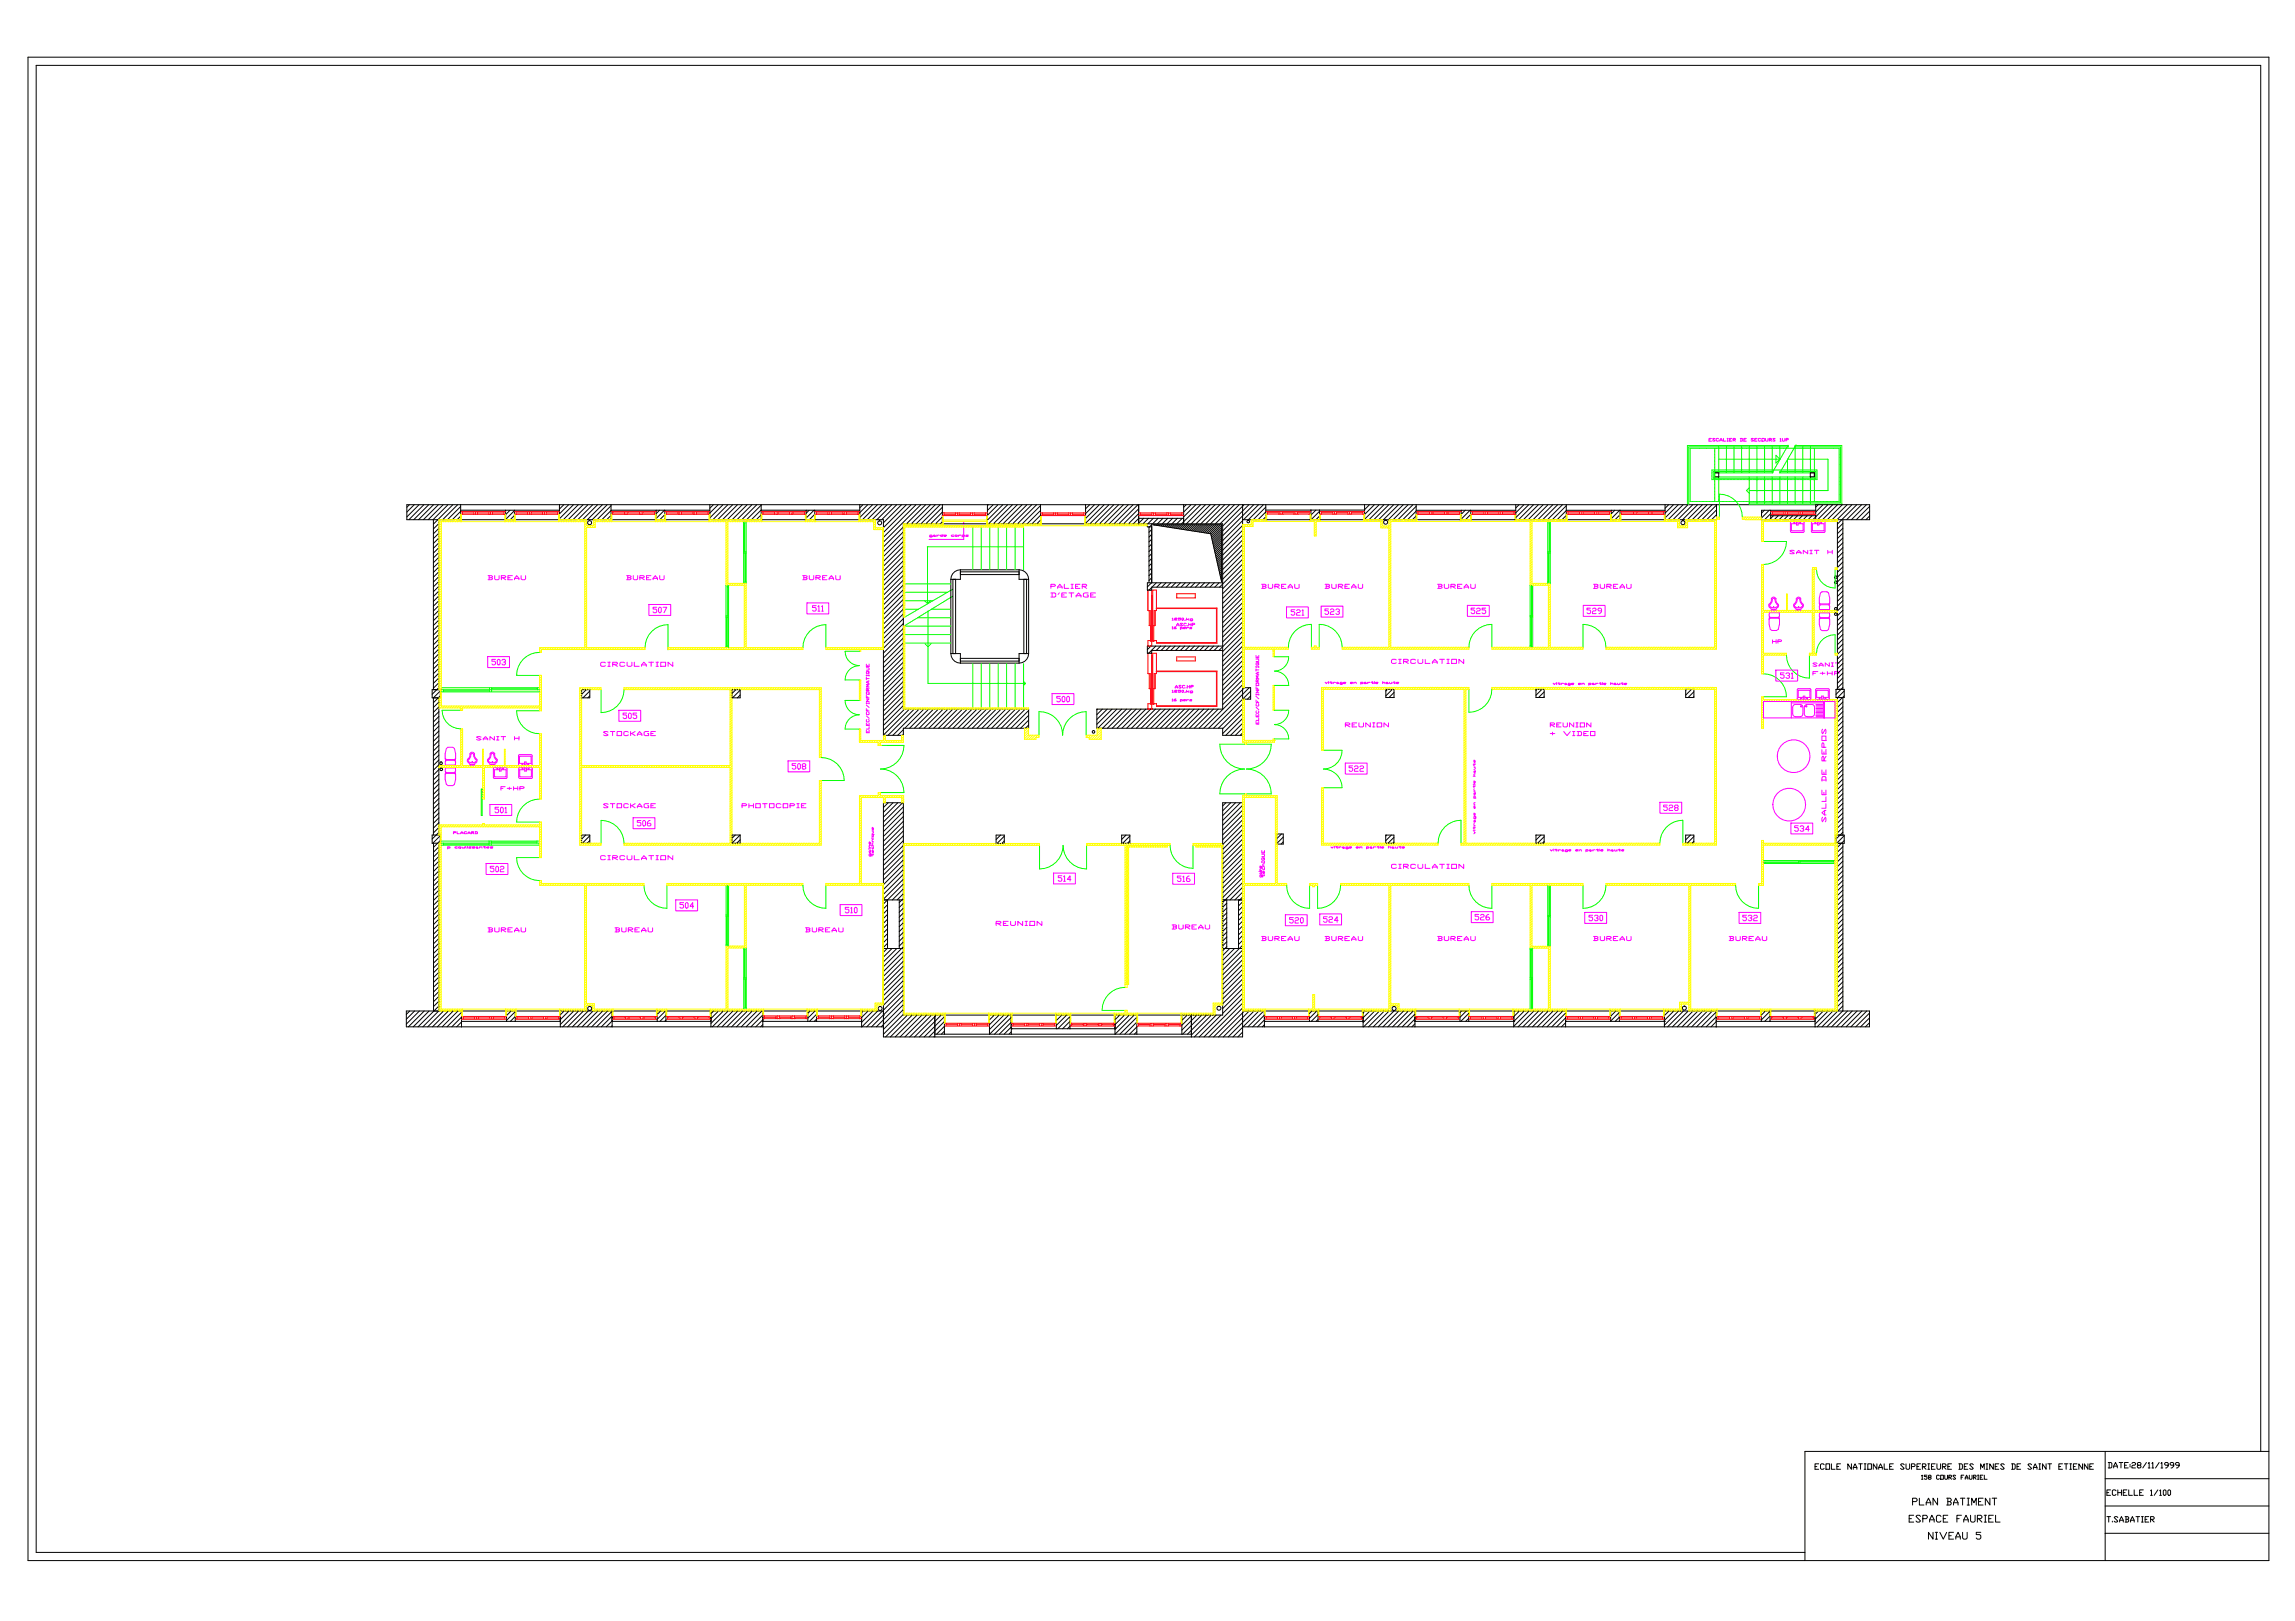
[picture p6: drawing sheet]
<svg xmlns="http://www.w3.org/2000/svg" width="841mm" height="594mm" viewBox="0 0 841 594" stroke-linecap="round" stroke-linejoin="round" font-family="sans-serif">
<g fill="none" stroke="#f0f" stroke-width=".37">
<path d="M626 161.1h.5M626.9 160.6h-.9v1h.9M628.2 160.8l-.6-.2-.3 .2 .9 .6h-.9M629.5 160.8h-.8l.2 .8 .6-.2M630 161.6l.4-1 .5 1M630 161.3h.9M631.3 160.6v1h.9M632.6 161.6h.5M632.6 160.6h.5M632.9 160.6v1M633.5 161.1h.5M634.4 160.6h-.9v1h.9"/>
<path d="M634.8 161.1h.7l.2-.3-.9-.2v1M635.1 161.1l.6 .5M637.5 160.6l.9 .2v.6l-.9 .2M637.7 160.6v1M638.8 161.1h.4M639.7 160.6h-.9v1h.9M642.3 160.8l-.6-.2-.3 .2 .9 .6h-.9M642.8 161.1h.4M643.6 160.6h-.8v1h.8M645 160.8h-.9l.2 .8 .7-.2M645.4 160.6h.9v1h-.9zM646.7 160.6l.3 1 .6-.2v-.8"/>
<path d="M648.1 161.1h.6l.2-.3-.8-.2v1M648.3 161.1l.6 .5M650.3 160.8l-.7-.2-.2 .2 .9 .6h-.9M652 160.8l.2-.2v1M652 161.6h.5M652.9 160.6l.2 1 .7-.2v-.8M654.2 161.1h.7l.2-.3-.9-.2v1M341.4 196.5l-.8-.1 .2-.4 .6 .1v.5h-.8M341.9 196.1l.4-.1 .2 .4-.4 .1zM342.5 196.4l.3 .1M343.2 196v.5M344.1 196.1l-.5-.1-.4 .2"/>
<path d="M344.5 196.1l.5-.1 .4 .2-.7 .3zM345.4 195.7v.8M345.8 196.2l.9-.1-.2-.1-.7 .1v.3l.7 .1M349.4 196l-.9 .1 .2 .4h.7M349.8 196.1l.7-.1 .2 .4-.7 .1zM351.1 196v.5M352 196.1l-.4-.1-.5 .2M352.4 196.1h.9l-.2 .4h-.7M352.4 196v.7M353 191v6.6h-12.6M354.7 196l-.9 .1 .9 .3-.9 .1M655.9 191.1h4.8l.1 3.7-.3 .2-4.6-.1z"/>
<path d="M657.1 191.3h.3v.3h-.3zM658.1 191.8h-1.9l.1 2.6h4.1l.1-2.6h-1.9M658.1 191.2h.5v1.1h-.5zM659.3 191.3h.3v.3h-.3zM663.6 191.1h4.7l.2 3.7-.3 .2-4.6-.1zM664.8 191.3h.3v.3h-.3zM665.7 191.8h-1.8v2.6h4.2l.1-2.6h-1.9M665.7 191.2h.6v1.1h-.6zM666.9 191.3h.3v.3h-.3zM178.8 210.8h1.2l.4 .3-.4 .5M179.2 211.6h.8l.4 .5-.4 .2h-1.2M179.2 210.8v1.5"/>
<path d="M181.2 210.8v1.3l.4 .2 1.2-.2v-1.3M183.6 211.6h1.2l.5-.5-1.7-.3v1.5M184 211.6l1.3 .7M186.1 211.6h.8M187.7 210.8h-1.6v1.5h1.6M188.5 212.3v-.5l.8-1 .8 1v.5M188.5 211.8h1.6M190.9 210.8v1.3l.4 .2 1.2-.2v-1.3M229.5 210.8l1.7 .3-.5 .5M229.9 211.6h.8l.5 .5-.5 .2h-1.2M229.9 210.8v1.5M232 210.8v1.3l.4 .2 1.2-.2v-1.3"/>
<path d="M234.4 211.6h1.2l.4-.5-1.6-.3v1.5M234.8 211.6l1.2 .7M236.8 211.6h.8M238.4 210.8h-1.6v1.5h1.6M239.2 212.3v-.5l.8-1 .8 1v.5M239.2 211.8h1.6M241.7 210.8v1.3l.4 .2 1.2-.2v-1.3M294 210.8h1.2l.4 .3-.4 .5M294.4 211.6h.8l.4 .5-.4 .2h-1.2M294.4 210.8v1.5M296.5 210.8v1.3l.4 .2 1.2-.2v-1.3M298.9 211.6h1.2l.4-.5-1.6-.3v1.5"/>
<path d="M299.3 211.6l1.2 .7M301.3 211.6h.8M302.9 210.8h-1.6v1.5h1.6M303.7 212.3v-.5l.8-1 .8 1v.5M303.7 211.8h1.6M306.1 210.8v1.3l.5 .2 1.2-.2v-1.3M385 214.8h1.2l.4-.5-.4-.3h-1.2v1.5M385 217.2h1.3l.4 .2v1l-.4 .3h-1.3M385.4 217.2v1.5M387.4 215.5v-.5l.8-1 .9 1v.5M387.4 215h1.7M388 217.2l-.4 .5"/>
<path d="M388.9 217.9h.9M389.9 214v1.5h1.6M390.7 217.2h-1.8v1.5h1.8M391.6 217.2h1.7M392.3 215.5h.8M392.3 214h.8M392.5 217.2v1.5M392.7 214v1.5M394 214.8h.8M394.2 218.7v-.5l.9-1 .9 1v.5M394.2 218.2h1.8M395.6 214h-1.6v1.5h1.6"/>
<path d="M396.4 214.8h1.2l.5-.5-.5-.3h-1.2v1.5M396.8 214.8l1.3 .7M398.6 217.2h-1.3l-.4 .2v1l.4 .3h1.3v-.8h-.4M399.5 217.9h.9M401.3 217.2h-1.8v1.5h1.8M462.1 214h1.3l.4 .3-.4 .5M462.5 214.8h.9l.4 .5-.4 .2h-1.3M462.5 214v1.5M464.6 214v1.3l.4 .2 1.2-.2v-1.3M467 214.8h1.2l.4-.5-.4-.3h-1.2v1.5M467.4 214.8l1.2 .7M469.4 214.8h.8"/>
<path d="M471 214h-1.6v1.5h1.6M471.8 215.5v-.5l.8-1 .9 1v.5M471.8 215h1.7M474.3 214v1.3l.4 .2 1.2-.2v-1.3M485.4 214h1.2l.4 .3-.4 .5M485.8 214.8h.8l.4 .5-.4 .2h-1.2M485.8 214v1.5M487.8 214v1.3l.4 .2 1.2-.2v-1.3M490.3 214.8h1.2l.4-.5-.4-.3h-1.2v1.5M490.7 214.8l1.2 .7M492.7 214.8h.8M494.3 214h-1.6v1.5h1.6"/>
<path d="M495.1 215.5v-.5l.8-1 .8 1v.5M495.1 215h1.6M497.5 214v1.3l.4 .2 1.2-.2v-1.3M526.6 214h1.3l.4 .3-.4 .5M527 214.8h.9l.4 .5-.4 .2h-1.3M527 214v1.5M529.1 214v1.3l.4 .2 1.2-.2v-1.3M531.5 214.8h1.2l.4-.5-.4-.3h-1.2v1.5M531.9 214.8l1.2 .7M533.9 214.8h.8M535.5 214h-1.6v1.5h1.6M536.3 215.5v-.5l.8-1 .8 1v.5"/>
<path d="M536.3 215h1.6M538.8 214v1.3l.4 .2 1.2-.2v-1.3M583.7 214h1.2l.5 .3-.5 .5M584.1 214.8h.8l.5 .5-.5 .2h-1.2M584.1 214v1.5M586.2 214v1.3l.4 .2 1.2-.2v-1.3M588.6 214.8h1.2l.4-.5-.4-.3h-1.2v1.5M589 214.8l1.2 .7M591 214.8h.8M592.6 214h-1.6v1.5h1.6M593.4 215.5v-.5l.8-1 .8 1v.5M593.4 215h1.6"/>
<path d="M595.8 214v1.3l.5 .2 1.2-.2v-1.3M649.2 218.9l.5-.2 .8 .6a2.06 2.06 0 0 0 .9 2.1 .98 .98 0 0 1-.7 1.4l-.1 .8h-.3v-.4h-1.2v.4h-.3a1.05 1.05 0 0 0-.8-1.3 .91 .91 0 0 1 .4-1.3zM649.3 219.3h.7l.5 1.5 .7 .7v.5a2.06 2.06 0 0 1-3 0v-.5l.7-.7zM657.3 201.8l-.4-.2-1.3 .2 1.7 .8-.4 .2-1.3-.2M658.1 202.8v-.4l.8-.8 .8 .8v.4M658.1 202.4h1.6M658.3 218.9l.5-.2 .8 .6a2.05 2.05 0 0 0 .9 2.1 .98 .98 0 0 1-.7 1.4l-.1 .8h-.3v-.4h-1.2v.4h-.3a1.05 1.05 0 0 0-.8-1.3 .91 .91 0 0 1 .4-1.3zM658.4 219.3h.8l.4 1.5 .7 .7v.5a2.05 2.05 0 0 1-3 0v-.5l.7-.7zM662.2 201.6v1.2l-1.7-1.2v1.2M663 201.6h.8M663 202.8h.8M663.4 201.6v1.2"/>
<path d="M664.6 201.6h1.7M665.4 201.6v1.2M669.5 201.6v1.2M669.5 202.2h1.7M671.2 201.6v1.2M237.7 221.4h8v4h-8zM240.6 222.4h-1.4v.7h1l.4 .3v.7l-.4 .3h-.6l-.4-.3M241.6 222.4l.6 .4v1.3l-.3 .3-.7-.3v-1.3zM242.9 222.4h1.3l-1 2M295.6 220.8h8v4h-8zM299 221.8h-1.4v.7h1l.4 .3v.7l-.4 .3h-.6l-.4-.3M299.6 222.2l.4-.4v2"/>
<path d="M299.6 223.8h.7M301 222.2l.3-.4v2M301 223.8h.6M429.4 226.5l.2-.1v.7M429.4 229.7l.2-.1v.7M429.4 227.1h.4M429.4 230.3h.3M430.2 226.5h.9l-.9 .4v.2h.9M430.7 229.6l-.6 .2v.4l.6 .1 .2-.2-.8-.2M431 229.3l.4-1 .5 1M431 229h.9M432.4 229.9h.7l-.1 .4h-.6"/>
<path d="M432.4 229.8v.8M432.5 226.4h-.9v.2l.9 .2-.3 .3-.6-.1M432.9 226.5h.7v.5h-.7zM433.2 228.5h-.9l.9 .6-.2 .2-.7-.2M433.5 230.1h.6l.2-.2-.2-.1-.6 .1 .2 .4h.4M434.2 227l-.2 .3M434.5 228.5h-.9v.6h.9M434.7 226.4v.7M434.7 229.8v.5M435 229.1v.2M435.1 226.9l.4 .2M435.4 229.9l-.4-.1-.3 .3"/>
<path d="M435.4 228.3v1M435.4 228.8h.9M435.5 226.6l-.8 .3M436.3 228.3v1M436.5 229.8l-.7 .1 .7 .3-.7 .1M436.7 228.8h.7l.2-.3-.9-.2v1M436.9 227.1l-.9-.1 .2-.4 .7 .2v.5h-.9M471.3 222.3h7.9v4h-7.9zM474.3 223.3h-1.4v.7h1l.4 .3v.7l-.4 .3h-.6l-.4-.3M474.9 223.7l.4-.4h.6l.4 .4-.4 .6h-.6l-.4 .4v.6h1.4M476.9 223.7l.4-.4v2M476.9 225.3h.7"/>
<path d="M484 222h7.9v4h-7.9zM486.7 223h-1.4v.7h1l.4 .3v.7l-.4 .3h-.6l-.4-.3M487.3 223.4l.4-.4h.6l.4 .4-.4 .6h-.6l-.4 .4v.6h1.4M489.3 223.4l.4-.4h.6l.4 .7-.7 .3M490.3 224l.4 .4-.4 .6h-.6l-.4-.3M537.5 221.7h8v4h-8zM540.2 222.8h-1.3v.6h1l.3 .4v.6l-.3 .4h-.7l-.3-.4M540.9 223.1l.3-.3h.7l.3 .3-.3 .7h-.7l-.3 .3v.7h1.3M544.2 222.8h-1.3v.6h1l.3 .4v.6l-.3 .4h-.7l-.3-.4M580 221.7h7.9v4h-7.9zM582.7 222.8h-1.4v.6h1l.4 .4v.6l-.4 .4h-.6l-.4-.4M583.3 223.1l.4-.3h.6l.4 .3-.4 .7h-.6l-.4 .3v.7h1.4"/>
<path d="M586.7 223.8h-1l-.4-.7 .4-.3h.6l.4 .3v1l-.7 .7h-.3M648 226.8v1.8l.5 1.9 .6 .4h1.7l.6-.4 .4-1.9v-1.8M648 226.8l.4-.4h3.1l.3 .4M648.1 224.4h3.7v1.2l-.3 .5h-3.1l-.4-.5zM648.2 225.9l-.2 .9M649.3 234.3v1.3M649.3 235h1.3M649.4 223.2v.4h.6v-.4M649.4 223.4h.6M649.7 222.2h.1M650.6 234.3v1.3M651.3 235h1l.3-.4-1.3-.3v1.3"/>
<path d="M651.7 225.9l.1 .9M658.5 223.2v.4h.6v-.4M658.5 223.4h.6M666.4 226.9v1.7l.4 1.9 .6 .5h1.8l.6-.5 .4-1.9v-1.7M666.4 226.9l.4-.4h3.1l.3 .4M666.4 220.8v-1.7l.4-1.9 .6-.5h1.8l.6 .5 .4 1.9v1.7M666.4 220.8l.2 1M666.4 220.8l.4 .4h3.1l.3-.4M666.5 224.5h3.7v1.2l-.3 .5h-3.1l-.4-.5zM666.6 225.9l-.2 1M666.8 221.5h3.1l.3 .6v1.1h-3.7l-.1-1.1zM670.1 225.9l.1 1"/>
<path d="M670.2 220.8l-.1 1M178.6 240.5h8v4h-8zM181.5 241.5h-1.3v.7h1l.3 .3v.7l-.3 .3h-.7l-.3-.3M182.2 241.8l.3-.3 .7 .3v1.4l-.4 .3-.6-.3zM183.8 241.8l.4-.3h.6l.4 .3v.4l-.7 .3M184.8 242.5l.4 .3-.4 .7h-.6l-.4-.3M221.8 242.8l-.5-.2-1.3 .2v1l.5 .3 1.3-.3M222.7 242.6h.8M222.7 244.1h.8M223.1 242.6v1.5M224.4 243.3h1.3l.5-.5-.5-.2h-1.3v1.5M224.9 243.3l1.3 .8"/>
<path d="M228.8 242.8l-.4-.2-1.3 .2v1l.4 .3 1.3-.3M229.7 242.6v1.2l.5 .3 1.3-.3v-1.2M232.4 242.6v1.5h1.7M235 244.1v-.5l.9-1 .9 1v.5M235 243.6h1.8M237.6 242.6h1.8M238.5 242.6v1.5M240.3 242.6h.9M240.3 244.1h.9M240.7 242.6v1.5M242.1 242.6h1.7v1.5h-1.7zM246.5 242.6v1.5l-1.8-1.5v1.5"/>
<path d="M317.4 259.6v.8h1M317.4 256h1l-1 .9h1M317.4 254.7v.9h1M317.4 253.4h1v.9h-1zM317.4 244.6l1 .2-.2 .7h-.8M317.4 243.3v.8h1v-.8M317.4 258.2l1 .9M317.4 247.2v.5M317.4 248.1v.9M317.4 257.4v.4M317.4 257.6h1M317.4 248.5h1"/>
<path d="M317.4 247.4h1M317.9 253v-.7l-.4-.2-.1 .9h1M317.9 243.7v.4M317.9 255.2v.4M318 249.4v.9M318.4 250.8h-1l.6 .4-.6 .4h1M318.4 249.4l-1 .5 1 .4M318.4 245.9l-.2 .2-.7-.2-.1 .7 .8 .2 .2-.5-.2-.2-.2 .2M318.4 247.2v.5M318.4 257.4v.4M318.4 252.1l-.5 .6M385.4 254h8v4.1h-8z"/>
<path d="M388.4 255.1h-1.3v.6h1l.3 .4v.6l-.3 .4h-.7l-.3-.4M389.4 255.1l.7 .3v1.3l-.4 .4-.6-.4v-1.3zM391.1 255.1l.6 .3v1.3l-.3 .4-.7-.4v-1.3zM429.4 252.9l.2-.1v.8M429.4 256.1l.2-.1v.7M429.4 253.6h.4M429.4 256.7h.3M430.2 252.9h.9l-.9 .4v.3h.9M430.5 252l.4-1 .5 1M430.5 251.7h.9M430.7 256l-.6 .2v.4h.8l-.8-.2M432.4 256.4h.7l-.1 .3h-.6"/>
<path d="M432.4 256.2v.8M432.5 252.8h-.9v.3l.9 .1-.3 .4-.6-.2M432.7 251.2h-.9l.9 .7-.2 .1-.7-.1M432.9 252.9h.7v.5h-.7zM433.5 256.5h.6l.2-.1-.2-.2-.6 .2v.2l.6 .1M434 251.2h-.9l.3 .8 .6-.1M434.2 253.4l-.2 .3M434.5 251.9v.1M434.7 252.8v.8M434.7 256.2v.5M434.9 251v1M434.9 251.5h.9"/>
<path d="M435.1 253.3l.4 .3M435.4 256.4l-.7 .1M435.5 253.1l-.8 .2M435.8 251v1M436.2 251.5h.7l.2-.3-.9-.2v1M436.5 256.2l-.7 .2 .7 .2-.1 .1h-.6M436.9 253.6l-.9-.2 .2-.3 .7 .1v.5h-.9M460.1 256.4v.9h1M460.1 252.9h1l-1 .8h1M460.1 251.5v.9h1M460.1 250.2h1v.9h-1zM460.1 241.4l1 .2-.2 .7h-.8"/>
<path d="M460.1 240.1v.9h1v-.9M460.1 259l1 .9M460.1 255.1l1 .9M460.1 244.1v.4M460.1 244.9v.9M460.1 254.2v.4M460.1 254.4h1M460.1 245.4h1M460.1 244.3h1M460.3 257.7v.9h.6v-.9M460.6 249.8v-.7l-.3-.2-.2 .9h1M460.6 240.5v.5"/>
<path d="M460.6 252v.4M460.6 256.8v.5M460.8 246.3v.8M461.1 247.6h-1l.7 .4-.7 .5h1M461.1 246.3l-1 .4 1 .4M461.1 242.7l-.2 .3-.6-.3-.2 .7 .8 .2 .2-.4-.2-.2-.1 .2M461.1 244.1v.4M461.1 254.2v.4M461.1 248.9l-.5 .7M485.4 249.9l.4 .5 .4-.5M486.7 249.7v.1M486.7 249.9v.5"/>
<path d="M487.1 249.9h.8M487.5 249.7v.6h.4M488.4 249.9v.5M489.2 250l-.4-.1-.4 .2M489.6 250l.4-.1 .3 .4-.5 .1zM490.3 250.3l.2 .1M491.7 250.4l-.8-.1 .2-.4 .6 .1v.5h-.8M492.1 250.1l.9-.1-.2-.1-.7 .1v.3l.7 .1M494.7 250.1l.8-.1-.2-.1-.6 .1v.3l.6 .1M495.9 250.1l.7-.2 .2 .5M495.9 249.9v.5M498.5 250h.8l-.2 .4h-.6"/>
<path d="M498.5 249.9v.7M499.7 250l.5-.1 .2 .4-.5 .1zM500.4 250.3l.2 .1M501 249.9v.5M501.8 250l-.4-.1-.4 .2M502.3 249.9h.8M502.7 249.7v.6h.4M503.5 249.7v.1M503.5 249.9v.5M503.9 250.1l.9-.1-.2-.1-.7 .1 .3 .4h.4M506.5 250.1l.6-.2 .2 .5M506.5 249.7v.7"/>
<path d="M507.7 250l.5-.1 .2 .4-.4 .1zM508.4 250.3l.2 .1M509 249.9l.2 .5 .6-.3M509.8 249.9v.5M510.3 249.9h.8M510.7 249.7v.6h.4M511.5 241.7l-.5-.2-1.3 .2v1l.5 .3 1.3-.3M511.5 250.1l.9-.1-.2-.1-.7 .1v.3l.7 .1M512.4 241.5h.8M512.4 243h.8M512.8 241.5v1.5M514.1 242.2h1.4l.4-.5-.4-.2h-1.4v1.5"/>
<path d="M514.6 242.2l1.3 .8M518.5 241.7l-.4-.2-1.3 .2v1l.4 .3 1.3-.3M519.4 241.5v1.2l.5 .3 1.3-.3v-1.2M522.1 241.5v1.5h1.7M524.7 243v-.5l.9-1 .9 1v.5M524.7 242.5h1.8M527.3 241.5h1.8M528.2 241.5v1.5M530 241.5h.9M530 243h.9M530.4 241.5v1.5M531.7 241.5h1.8v1.5h-1.8z"/>
<path d="M536.2 241.5v1.5l-1.8-1.5v1.5M568.9 250.2l.5 .6 .4-.6M570.2 250v.1M570.2 250.2v.6M570.6 250.2h.9M571 250v.6h.5M571.9 250.2v.6M572.7 250.4l-.4-.2-.4 .3M573.1 250.4l.5-.2 .2 .4-.4 .2zM573.8 250.6l.2 .2M575.3 250.8l-.9-.2 .2-.4 .7 .2v.5h-.9M575.7 250.5l.8-.1-.2-.2-.6 .2v.2l.6 .2"/>
<path d="M578.2 250.5l.8-.1-.2-.2-.6 .2 .2 .4h.4M579.5 250.5l.6-.3 .2 .6M579.5 250.2v.6M582 250.4h.8l-.2 .4h-.6M582 250.2v.8M583.3 250.4l.4-.2 .2 .4-.4 .2zM583.9 250.6l.2 .2M584.5 250.2v.6M585.4 250.4l-.5-.2-.4 .3M585.8 250.2h.8M586.2 250v.6h.4M587.1 250v.1"/>
<path d="M587.1 250.2v.6M587.5 250.5l.8-.1-.2-.2-.6 .2 .2 .4h.4M590 250.5l.6-.3 .2 .6M590 250v.8M591.3 250.4l.4-.2 .2 .4-.4 .2zM591.9 250.6l.2 .2M592.5 250.2l.2 .6 .7-.3M593.4 250.2v.6M593.8 250.2h.8M594.2 250v.6h.4M595.1 250.5l.8-.1-.2-.2-.6 .2 .2 .4h.4M646 256.9h26.1v6h-26.1z"/>
<path d="M650.5 245.4h8v4h-8zM653.5 246.4h-1.3v.7h1l.3 .3v.7l-.3 .3h-.7l-.3-.3M654.2 246.8l.3-.4h.7l.3 .7-.6 .3M655.2 247.4l.3 .4-.3 .6h-.7l-.3-.3M656.2 257.4h12M656.2 256.9v6M656.2 246.8l.3-.4v2M656.2 248.4h.7M657.2 258.1l2.2-.1 .9 .5 .1 3-.5 .9-2.2 .1-.9-.5-.1-3zM658.5 252.3l4.7 .1v3.7l-4.7 .1zM660.6 255.4h-1.9l.1-2.5h4.1l.1 2.5h-1.9M660.6 255h.5v1.1h-.5z"/>
<path d="M661.4 258.1l2.3-.1 .8 .5 .2 3-.5 .9-2.3 .1-.8-.5-.2-3zM664.1 246.6h.9M665.2 258h2.5M665.2 258.5h2.5M665.2 259h2.5M665.2 259.5h2.5M665.3 252.3l4.7 .1v3.7l-4.7 .1zM665.6 243l-.4-.2-1.1 .2 1.5 .8-.4 .3-1.1-.3M665.9 246h-1.8v1.2M666.3 244.1v-.5l.8-.8 .7 .8v.5M666.3 243.6h1.5M666.7 246.6h1.8"/>
<path d="M667.3 255.4h-1.9l.1-2.5h4.2v2.5h-1.8M667.3 255h.6v1.1h-.6zM667.6 246.2v.8M668.2 256.9v6M669.4 246.6h1.7M669.4 246v1.2M670.1 242.8v1.3l-1.5-1.3v1.3M670.8 244.1h.8M670.8 242.8h.8M671.1 246v1.2M671.2 242.8v1.3M672 246.6h1.3l.5-.4-1.8-.2v1.2"/>
<path d="M672.3 242.8h1.5M673.1 242.8v1.3M163.1 277.8v-1.8l.4-1.8 .6-.5h1.8l.6 .5 .4 1.8v1.8M163.1 277.8l.2 .9M163.1 277.8l.3 .4h3.1l.4-.4M163.4 278.5h3.1l.4 .5-.1 1.2h-3.6l-.1-1.2zM166.9 277.8l-.2 .9M172.5 275.6l.5-.1 .8 .5a2.05 2.05 0 0 0 .9 2.2 .99 .99 0 0 1-.7 1.3l-.1 .9h-.3v-.5h-1.2v.5h-.3a1.05 1.05 0 0 0-.8-1.3 .91 .91 0 0 1 .4-1.4zM172.6 276h.7l.5 1.5 .6 .8 .1 .5a2.05 2.05 0 0 1-3 0v-.5l.7-.8zM172.7 279.9v.5h.6v-.5M176.2 270l-.4-.2-1.2 .2 1.6 .8-.4 .2-1.2-.2M177 271v-.4l.8-.8 .9 .8v.4"/>
<path d="M177 270.6h1.7M179.5 276a.91 .91 0 0 1 .9-.5 .91 .91 0 0 1 .8 .5 2.07 2.07 0 0 0 .9 2.2 .99 .99 0 0 1-.7 1.3l-.1 .9h-.3v-.5h-1.2v.5h-.3a1.05 1.05 0 0 0-.8-1.3 .91 .91 0 0 1 .4-1.4l.3-.5 .1-1.2M180 276h.7l.4 1.5 .7 .8 .1 .5a2.05 2.05 0 0 1-3 0v-.5l.7-.8zM180.1 279.9v.5h.6v-.5M181.1 269.8v1.2l-1.6-1.2v1.2M181.9 269.8h.8M181.9 271h.8M182.3 269.8v1.2M183.6 269.8h1.6M184.4 269.8v1.2M188.5 269.8v1.2M188.5 270.4h1.6"/>
<path d="M190.1 269.8v1.2M190.1 276.4l4.7 .1v3.8h-4.7zM192.1 279.6h-1.8l.1-2.6 4.1 .1 .1 2.5h-1.9M192.1 279.1h.6v1.1h-.6zM222.7 268.2l-1.2-.3-.4 .3 1.6 1-.4 .2-1.2-.2M223.6 267.9h1.6M224.4 267.9v1.5M226 267.9h1.7v1.5h-1.7zM226.7 260.2h8v4h-8zM229.6 261.2h-1.4v.7h1l.4 .3v.7l-.4 .3h-.6l-.4-.3M230.2 268.2l-.4-.3-1.3 .3v1l.4 .2 1.3-.2M230.2 261.5l.4-.3 .6 .3v1.4l-.3 .3-.7-.3z"/>
<path d="M231 267.9v1.5M231.4 268.7l1.2 .7M232.6 267.9l-1.6 .8M233.2 261.2h-1.3v.7h1l.3 .3v.7l-.3 .3h-.7l-.3-.3M233.5 269.4v-.5l.8-1 .8 1v.5M233.5 268.9h1.6M237.6 267.9h-1.2l-.5 .3v1l.5 .2h1.2v-.7h-.4M238.4 268.7h.9M240.1 267.9h-1.7v1.5h1.7M288.6 278.7h8v4h-8zM291.5 279.7h-1.3v.7h1l.3 .3v.7l-.3 .3h-.7l-.3-.3M317.4 267.5v.9h1v-.9"/>
<path d="M317.4 264.8v.9h1v-.9M317.4 262.2l1 .9M317.5 263.5v.9l.9-.2-.2-.7M317.5 260.9v.9h.7v-.9M317.9 260v.4M317.9 265.3v.4M317.9 267.9v.5M318.4 266.2v.8h-1M460.1 264.3v.9h1v-.9M460.1 261.7v.9h1v-.9M460.3 260.4v.8l.8-.2-.2-.6M460.6 262.1v.5"/>
<path d="M460.6 264.8v.4M461.1 263v.9h-1M492.8 279.5h8v4h-8zM492.8 265.5h1.3l.4-.5-.4-.2h-1.3v1.5M493.2 265.5l1.3 .8M495.3 265.5h.8M497 264.8h-1.7v1.5h1.7M497.8 264.8v1.2l.4 .3 1.3-.3v-1.2M502 264.8v1.5l-1.7-1.5v1.5M502.8 266.3h.8M502.8 264.8h.8M503.2 264.8v1.5"/>
<path d="M504.5 264.8h1.6v1.5h-1.6zM508.6 264.8v1.5l-1.6-1.5v1.5M539.9 279.7v.8M540.3 279.7v.4h-.7M540.4 278.6l-.1 .7-.4-.3v-.4l.1-.2 .1 .9M567.9 265.5h1.1l.4-.5-1.5-.2v1.5M567.9 268.7h1.6M568.3 265.5l1.1 .8M568.7 268.2v1M570.2 265.5h.8M571.8 264.8h-1.6v1.5h1.6M572.6 264.8v1.2l.4 .3 1.1-.3v-1.2"/>
<path d="M572.8 267.9l1.2 1.5 1.2-1.5M576.1 267.9h.8M576.1 269.4h.8M576.5 267.9v1.5M576.5 264.8v1.5l-1.6-1.5v1.5M577.3 266.3h.8M577.3 264.8h.8M577.7 264.8v1.5M577.7 267.9h1.2l.4 .3v1l-.4 .2h-1.2M578.1 267.9v1.5M578.8 264.8h1.6v1.5h-1.6zM580.1 268.7h.9"/>
<path d="M581.8 267.9h-1.7v1.5h1.7M582.6 267.9h1.6v1.5h-1.6zM582.8 264.8v1.5l-1.6-1.5v1.5M665.2 262.5h2.5M665.2 260h2.5M665.2 260.5h2.5M665.2 261h2.5M665.2 261.5h2.5M665.2 262h2.5M667.4 274.5v1.7h1.5v-1.7M667.4 269.6h1.5v1.6h-1.5zM667.6 267.1l-.2 1.2 .2 .5 1-1.7 .3 .4-.3 1.3"/>
<path d="M668.1 278.7v-1.3l-.5-.4-.2 .4v1.3h1.5M668.1 273.7v-1.2l-.5-.4-.2 .4v1.2h1.5M668.1 275.4v.8M668.9 277l-.8 1.3M163.1 283.6v1.8l.4 1.9 .6 .4h1.8l.6-.4 .4-1.9v-1.8M163.1 283.6l.3-.3h3.1l.4 .3M163.2 281.2h3.6l.1 1.2-.4 .6h-3.1l-.3-.6zM163.3 282.7l-.2 .9M166.7 282.7l.2 .9M172.7 280.2h.6M179.5 294.7h8v4h-8zM180.1 280.2h.6"/>
<path d="M180.8 281.3l4.8-.1 .1 3.7-.3 .2-4.6-.1zM182.7 295.7h-1.4v.7h1l.4 .3v.7l-.4 .3h-.6l-.4-.3M182.9 281.9h-1.8v2.6h4.2l.1-2.6h-1.9M182.9 281.3h.6v1.1h-.6zM183.5 288.8h.8M183.7 295.7l.6 .3v1.4l-.3 .3-.7-.3v-1.4zM185 296l.3-.3v2M185 297.7h.7M185 288.1h-1.5v1.3M185.8 288.8h1.5M186.6 288.3v.9M188.1 288.8h1.6"/>
<path d="M188.1 288.1v1.3M189.7 288.1v1.3M190.1 281.3l4.7-.1 .2 3.7-.3 .2-4.6-.1zM190.4 288.8h1.2l.4-.5-1.6-.2v1.3M192.2 281.9h-1.8v2.6h4.2l.1-2.6h-1.9M192.2 281.3h.6v1.1h-.6zM222.7 294.6l-1.2-.2-.4 .2 1.6 1-.4 .3-1.2-.3M223.6 294.4h1.6M224.4 294.4v1.5M226 294.4h1.7v1.5h-1.7zM230.2 294.6l-.4-.2-1.3 .2v1l.4 .3 1.3-.3M231 294.4v1.5"/>
<path d="M231.4 295.1l1.2 .8M231.9 299.5h8v4h-8zM232.6 294.4l-1.6 .7M233.5 295.9v-.5l.8-1 .8 1v.5M233.5 295.4h1.6M237.6 294.4h-1.2l-.5 .2v1l.5 .3h1.2v-.8h-.4M238.4 295.1h.9M240.1 294.4h-1.7v1.5h1.7M271.8 295.1h1.3l.4-.5-.4-.2h-1.3v1.5M274.3 294.4v1.5M274.3 295.1h1.7M276 294.4v1.5"/>
<path d="M276.8 294.4h1.7v1.5h-1.7zM279.3 294.4h1.7M280.2 294.4v1.5M281.9 294.4h1.6v1.5h-1.6zM286 294.6l-.4-.2-1.2 .2v1l.4 .3 1.2-.3M286.9 294.4h1.7v1.5h-1.7zM289.4 295.1h1.2l.5-.5-.5-.2h-1.2v1.5M291.9 294.4h.8M291.9 295.9h.8M292.2 280l.3-.3 .7 .3v1.4l-.4 .3-.6-.3zM292.3 294.4v1.5M293.6 295.1h.8"/>
<path d="M294.2 280.7l-.4-.7 .4-.3h.6l.4 .7-1.4 .6 .4 .7h.6l.4-.3-.4-.7M295.3 294.4h-1.7v1.5h1.7M495.5 280.5h-1.3v.7h1l.3 .3v.7l-.3 .3h-.7l-.3-.3M496.2 280.8l.3-.3h.7l.3 .3-.3 .7h-.7l-.3 .3v.7h1.3M498.2 280.8l.3-.3h.7l.3 .3-.3 .7h-.7l-.3 .3v.7h1.3M539.6 287.3h.2M539.6 284.3h.8M539.9 287.7v.8M539.9 294.8h.5M539.9 292.3h.7M539.9 289.8h.5M539.9 287.3h.5"/>
<path d="M539.9 280.9h.5M540 292.3v-.8l.4 .2v.6M540 290.4l.4 .2-.1 .5-.4-.3zM540 288.9l-.1 .5 .2 .4M540 282.4l.4 .2-.1 .4-.4-.2zM540.1 280.9l.3 .7-.5 .2M540.3 287.7v.4h-.7M540.4 299.1l-.1 .8-.4-.2 .1-.6h.5v.8M540.4 298l-.1 .6-.4-.2v-.4l.1-.2 .1 .8M540.4 295.5l-.1 .6-.4-.2v-.4l.1-.2 .1 .8M540.4 294l-.5 .2 .2 .6M540.4 286.2l-.1 .6-.4-.2v-.4l.1-.2 .1 .8"/>
<path d="M540.4 283.5l-.5 .2 .2 .6M540.4 290.2l-.1 .2M540.4 282.2l-.1 .2M608 293.8h8v4.1h-8zM610.7 294.9h-1.3v.6h1l.3 .4v.6l-.3 .4h-.7l-.3-.4M611.4 295.2l.3-.3h.7l.3 .3-.3 .7h-.7l-.3 .3v.7h1.3M613.7 295.9l-.3-.4 .3-.6h.7l.3 .6-.3 .4h-.7l-.3 .6 .3 .4h.7l.3-.4-.3-.6M667.4 289.4v1.7h1.5v-1.7M667.4 286.1v-1.2l.2-.4h1l.3 .4v1.2M667.4 282v1.6h1.5v-1.6M667.4 285.7h1.5M667.6 299.3l-.2 1.3 .2 .4 1-1.7 .3 .4-.3 1.3"/>
<path d="M668.1 282.8v.8M668.1 290.2v.9M668.4 296.8v1.7M668.9 296.8h-.5l-1 .9 1 .8h.5M668.9 294.4v1.6h-1.5M668.9 291.9v1.6h-1.5M164 310.3h.9l-.3 .4h-.6M164 310.2v.7M166.1 305l.9-.2-.9-.2v.8M167.4 304.6v.8h.9M167.5 310.2l-.9 .1 .2 .4h.7M168 310.3l.6-.1 .2 .3-.6 .2z"/>
<path d="M168.7 305.4l.5-.8 .4 .8M168.7 305.1h.9M169.3 310.2l.2 .5 .7-.3M170.2 310.2v.5M170.6 309.9l.2 .8M170.9 304.8h-.8l.2 .6 .6-.1M171.3 309.9v.1M171.3 310.2v.5M171.4 305.4l.4-.8 .5 .8M171.4 305.1h.9M172.6 310.2l-.9 .1 .9 .2-.9 .2M172.7 305l.9-.2-.9-.2v.8"/>
<path d="M172.9 305l.7 .4M173.9 310.2l-.9 .1 .9 .2-.2 .2h-.7M174 304.6l.9 .2v.5l-.9 .1M174.3 304.6v.8M174.3 310.3l.5-.1 .2 .3-.4 .2zM175 310.5l.2 .2M175.7 310.4l.6-.2 .2 .5M175.7 310.2v.5M177 310.2h.9M177.4 309.9v.6h.5M178.1 316.3h7.9v4h-7.9zM178.3 310.4l.9-.1-.2-.1-.7 .1v.2l.7 .2"/>
<path d="M180.5 310.2l-.9 .1 .9 .2-.2 .2h-.7M180.9 317.3h-1.3v.7h1l.3 .3v.7l-.3 .3h-.7l-.3-.3M181.6 317.6l.3-.3 .7 .3v1.4l-.3 .3-.7-.3zM183.3 317.6l.3-.3h.7l.3 .3-.3 .7h-.7l-.3 .3v.7h1.3M221.8 313.6l-.5-.2-1.3 .2v1l.5 .3 1.3-.3M222.7 313.4h.8M222.7 314.9h.8M223.1 313.4v1.5M224.4 314.1h1.3l.5-.5-.5-.2h-1.3v1.5M224.9 314.1l1.3 .8M228.8 313.6l-.4-.2-1.3 .2v1l.4 .3 1.3-.3M229.7 313.4v1.2l.5 .3 1.3-.3v-1.2"/>
<path d="M232.4 313.4v1.5h1.7M234.8 300.5h-1.4v.7h1l.4 .3v.7l-.4 .3h-.6l-.4-.3M235 314.9v-.5l.9-1 .9 1v.5M235 314.4h1.8M235.4 300.9l.4-.4 .6 .4v1.3l-.3 .3-.7-.3zM237.6 313.4h1.8M238.1 300.5h-.3l-.7 .7v1l.3 .3h.7l.3-.3-.3-.7h-1M238.5 313.4v1.5M240.3 313.4h.9M240.3 314.9h.9M240.7 313.4v1.5M242.1 313.4h1.7v1.5h-1.7z"/>
<path d="M246.5 313.4v1.5l-1.8-1.5v1.5M318.1 311h.2M318.4 311h.5M318.4 310.5h.5M318.5 311.6l.4 .2-.2 .5-.3-.2zM318.9 312.7l-.2 .9-.3-.2 .1-.7h.5v.9M318.9 309.6l-.5 .2 .2 .7M318.9 308.5l-.2 .7h-.2l-.1-.7 .1-.2 .1 .9M318.9 311.4l-.2 .2M319.2 309.6h.7M319.2 307h.1M319.4 310.1l.2 .9 .3-.3v-.6"/>
<path d="M319.4 312.7v.9M319.4 308.3h.5M319.4 307h.5M319.4 305.7h.8M319.4 304.3h.5M319.6 305.7v.8l.3-.2v-.6M319.7 304.3l.2 .7-.5 .2M319.8 312.7v.5h-.6M319.9 311.6l-.1 .7h-.2l-.2-.7 .2-.2 .1 .9M319.9 308.7l-.5 .3 .3 .6M319.9 307.4l-.5 .2 .3 .7M319.9 303.2l-.1 .7h-.2l-.2-.7 .2-.2 .1 .9"/>
<path d="M385.9 319.8h8v4h-8zM429.6 319.8h8v4.1h-8zM461.1 319.2h.2M461.5 319.2h.6M461.5 318.9h.6M461.6 319.7l.5 .2-.1 .3-.5-.2zM462.1 318.2l-.6 .1 .3 .6M462.1 319.5l-.1 .2M462.2 312.9l1 .2-.2 .6h-.8M462.2 311.5v.9h1v-.9M462.2 315.5v.5M462.2 315.7h1"/>
<path d="M462.5 317.7l.2 .9 .5-.2v-.7M462.7 312v.4M463.2 317.3h-1.1l-.1 .5h-.4v-.6l.2 .6M463.2 319.3l-.2 .6h-.3l-.2-.6 .2-.3 .2 .3v.6M463.2 316.4l-.7 .2 .4 .7M463.2 314.2l-.2 .2-.6-.2-.2 .7 .8 .2 .2-.5-.2-.2-.1 .2M463.2 315.5v.5M487.5 310.2l.4 .5 .5-.5M488.8 309.9v.1M488.8 310.2v.5M489.2 310.2h.8M489.6 309.9v.6h.4"/>
<path d="M490.5 310.2v.5M491.3 310.3l-.4-.1-.4 .2M491.7 310.3l.5-.1 .2 .3-.5 .2zM492.4 310.5l.2 .2M493.8 310.7l-.8-.2 .2-.3 .6 .1v.5h-.8M494.3 310.4l.8-.1-.2-.1-.6 .1 .2 .4h.4M496.8 310.4l.8-.1-.2-.1-.6 .1v.2l.6 .2M498.1 310.4l.6-.2 .2 .5M498.1 310.2v.5M500.6 310.3h.8l-.2 .4h-.6M500.6 310.2v.7M501.8 310.3l.5-.1 .2 .3-.4 .2z"/>
<path d="M502.5 310.5l.2 .2M503.1 310.2v.5M504 310.3l-.5-.1-.4 .2M504.4 310.2h.8M504.8 309.9v.6h.4M505.6 309.9v.1M505.6 310.2v.5M506.1 310.4l.8-.1-.2-.1-.6 .1v.2l.6 .2M508.6 310.4l.6-.2 .2 .5M508.6 309.9v.8M509.9 310.3l.4-.1 .2 .3-.4 .2zM510.5 310.5l.2 .2"/>
<path d="M511.1 310.2l.2 .5 .7-.3M511.5 316.8l-.5-.2-1.3 .2v1l.5 .3 1.3-.3M512 310.2v.5M512.4 316.6h.8M512.4 318.1h.8M512.4 310.2h.8M512.8 309.9v.6h.4M512.8 316.6v1.5M513.6 310.4l.9-.1-.2-.1-.7 .1v.2l.7 .2M514.1 317.3h1.4l.4-.5-.4-.2h-1.4v1.5M514.6 317.3l1.3 .8M518.5 316.8l-.4-.2-1.3 .2v1l.4 .3 1.3-.3"/>
<path d="M519.4 316.6v1.2l.5 .3 1.3-.3v-1.2M522.1 316.6v1.5h1.7M524.7 318.1v-.5l.9-1 .9 1v.5M524.7 317.6h1.8M527.3 316.6h1.8M528.2 316.6v1.5M530 316.6h.9M530 318.1h.9M530.4 316.6v1.5M531.7 316.6h1.8v1.5h-1.8zM536.2 316.6v1.5l-1.8-1.5v1.5M539.6 304.1h.2"/>
<path d="M539.9 304.5l.5 .5-.5 .4M539.9 304.1h.5M539.9 302.8v.9M539.9 302.4h.5M540 301.6l-.1 .4 .2 .4M540 300.5l.4 .2-.1 .5-.4-.2zM540.3 302.8v.5h-.7M540.4 300.3l-.1 .2M567.9 311.2l.4 .5 .4-.5M569.1 311v.1M569.1 311.2v.5M569.6 311.2h.8"/>
<path d="M570 311v.6h.4M570.8 311.2v.5M571.7 311.3l-.5-.1-.4 .3M572.1 311.3l.4-.1 .2 .4-.4 .1zM572.7 311.6l.2 .1M574.2 311.7l-.8-.1 .2-.4 .6 .1v.5h-.8M574.6 311.5l.9-.2-.3-.1-.6 .1v.3l.6 .1M577.1 311.5l.9-.2-.2-.1-.7 .1v.3l.7 .1M578.4 311.5l.6-.3 .3 .5M578.4 311.2v.5M580.9 311.3h.9l-.2 .4h-.7M580.9 311.2v.8"/>
<path d="M582.2 311.3l.4-.1 .2 .4-.4 .1zM582.8 311.6l.2 .1M583.5 311.2v.5M584.3 311.3l-.4-.1-.4 .3M584.7 311.2h.9M585.2 311v.6h.4M586 311v.1M586 311.2v.5M586.4 311.5l.9-.2-.3-.1-.6 .1v.3l.6 .1M588.9 311.5l.7-.3 .2 .5M588.9 311v.7M590.2 311.3l.4-.1 .2 .4-.4 .1z"/>
<path d="M590.8 311.6l.3 .1M591.5 311.2l.2 .5 .6-.2M592.3 311.2v.5M592.7 311.2h.9M593.2 311v.6h.4M594 311.5l.8-.2-.2-.1-.6 .1v.3l.6 .1M656 301.4h8v4.1h-8zM658.7 302.5h-1.3v.6h1l.3 .4v.6l-.3 .4h-.7l-.3-.4M659.4 302.8l.3-.3h.7l.3 .3v.3l-.6 .4M660.4 303.5l.3 .3-.3 .7h-.7l-.3-.4M662.7 303.8h-1.3l1-1.3v2M178.8 339.8h1.2l.4 .3-.4 .5"/>
<path d="M179.2 339.8v1.5M181.2 339.8v1.3l.4 .2 1.2-.2v-1.3M187.7 339.8h-1.6v1.5h1.6M190.9 339.8v1.3l.4 .2 1.2-.2v-1.3M225.3 339.8h1.2l.4 .3-.4 .5M225.7 339.8v1.5M227.7 339.8v1.3l.4 .2 1.2-.2v-1.3M234.2 339.8h-1.6v1.5h1.6M237.4 339.8v1.3l.4 .2 1.2-.2v-1.3M247.5 329.6h8v4h-8zM250.4 330.6h-1.3v.7h1l.3 .3v.7l-.3 .3h-.7l-.3-.3M251.4 330.6l.7 .3v1.4l-.4 .3-.6-.3v-1.4z"/>
<path d="M254.1 331.9h-1.4l1-1.3v2M295.1 339.8h1.2l.4 .3-.4 .5M295.5 339.8v1.5M297.5 339.8v1.3l.4 .2 1.2-.2v-1.3M304 339.8h-1.6v1.5h1.6M307.2 339.8v1.3l.4 .2 1.2-.2v-1.3M307.8 331.3h7.9v4h-7.9zM311 332.3h-1.4v.7h1l.4 .4v.6l-.4 .3h-.6l-.4-.3M311.6 332.7l.4-.4v2M311.6 334.3h.7M313.3 332.3l.7 .4v1.3l-.4 .3-.6-.3v-1.3zM364.9 338.2h1.3l.5-.5-.5-.2h-1.3v1.5"/>
<path d="M365.3 338.2l1.4 .8M367.5 338.2h.9M369.3 337.5h-1.8v1.5h1.8M370.2 337.5v1.2l.4 .3 1.3-.3v-1.2M374.6 337.5v1.5l-1.8-1.5v1.5M375.5 339h.9M375.5 337.5h.9M375.9 337.5v1.5M377.2 337.5h1.8v1.5h-1.8zM381.6 337.5v1.5l-1.7-1.5v1.5M389 320.8h-1.4v.6h1l.4 .4v.6l-.4 .4h-.6l-.4-.4M389.6 321.1l.4-.3v2"/>
<path d="M389.6 322.8h.7M392.3 322.1h-1.3l1-1.3v2M429.4 338.8h1.2l.4 .2-.4 .5M429.8 339.5h.8l.4 .5-.4 .3h-1.2M429.8 338.8v1.5M431.8 338.8v1.2l.4 .3 1.2-.3v-1.2M432.6 320.9h-1.3v.6h1l.3 .4v.6l-.3 .4h-.7l-.3-.4M433.3 321.2l.3-.3v2M433.3 322.9h.6M434.2 339.5h1.2l.4-.5-.4-.2h-1.2v1.5M434.6 339.5l1.2 .8M435.6 320.9h-.3l-.7 .6v1l.3 .4h.7l.3-.4-.3-.6h-1"/>
<path d="M436.6 339.5h.8M438.3 338.8h-1.7v1.5h1.7M439.1 339.8h1.6M441.5 338.8v1.2l.4 .3 1.2-.3v-1.2M462.1 320.6l-.1 .6-.5-.1 .1-.5h.7v.6M462.5 320.4v.8M463 320.4v.4h-.8M470.8 335.1h8v4h-8zM473.7 336.1h-1.3v.6h1l.3 .4v.6l-.3 .4h-.7l-.3-.4M474.4 336.4l.3-.3h.7l.3 .3-.3 .7h-.7l-.3 .3v.7h1.3M476.4 336.4l.3-.3 .7 .3v1.3l-.4 .4-.6-.4zM483.4 334.8h8v4h-8z"/>
<path d="M486.1 335.8h-1.3v.7h1l.3 .3v.6l-.3 .4h-.7l-.3-.4M486.8 336.1l.3-.3h.7l.3 .3-.3 .7h-.7l-.3 .3v.7h1.3M490.1 337.1h-1.3l1-1.3v2M539 333.9h7.9v4h-7.9zM541.7 334.9h-1.4v.7h1l.4 .3v.7l-.4 .3h-.6l-.4-.3M542.3 335.3l.4-.4h.6l.4 .4-.4 .6h-.6l-.4 .4v.6h1.4M545.3 334.9h-.3l-.7 .7v1l.4 .3h.6l.4-.6-.4-.4h-1M580.5 334.2h8v4h-8zM583.4 335.2h-1.3v.7h.9l.4 .3v.7l-.4 .3h-.6l-.3-.3M584.1 335.6l.3-.4h.7l.3 .4v.3l-.7 .3M585.1 336.2l.3 .4-.3 .6h-.7l-.3-.3M586.4 335.2l.7 .4v1.3l-.4 .3-.6-.3v-1.3z"/>
<path d="M637 334.2h8v4h-8zM639.7 335.2h-1.3v.7h1l.3 .3v.7l-.3 .3h-.7l-.3-.3M640.4 335.6l.3-.4h.7l.3 .4v.3l-.7 .3M641.4 336.2l.3 .4-.3 .6h-.7l-.3-.3M642.4 335.6l.3-.4h.7l.3 .4-.3 .6h-.7l-.3 .4v.6h1.3M179.2 340.6h.8l.4 .5-.4 .2h-1.2M183.6 340.6h1.2l.5-.5-.5-.3h-1.2v1.5M184 340.6l1.3 .7M186.1 340.6h.8M188.5 341.3v-.5l.8-1 .8 1v.5M188.5 340.8h1.6M225.7 340.6h.8l.4 .5-.4 .2h-1.2"/>
<path d="M230.2 340.6h1.2l.4-.5-.4-.3h-1.2v1.5M230.6 340.6l1.2 .7M232.6 340.6h.8M235 341.3v-.5l.8-1 .8 1v.5M235 340.8h1.6M295.5 340.6h.8l.4 .5-.4 .2h-1.2M299.9 340.6h1.2l.5-.5-.5-.3h-1.2v1.5M300.3 340.6l1.3 .7M302.4 340.6h.8M304.8 341.3v-.5l.8-1 .8 1v.5M304.8 340.8h1.6M439.1 340.3v-.5l.8-1 .8 1v.5"/>
<path d="M462.1 343h1.3l.4 .2-.4 .5M462.5 343.7h.9l.4 .5-.4 .3h-1.3M462.5 343v1.5M464.6 343v1.2l.4 .3 1.2-.3v-1.2M467 343.7h1.2l.4-.5-.4-.2h-1.2v1.5M467.4 343.7l1.2 .8M469.4 343.7h.8M471 343h-1.6v1.5h1.6M471.8 344.5v-.5l.8-1 .9 1v.5M471.8 344h1.7M474.3 343v1.2l.4 .3 1.2-.3v-1.2M485.4 343h1.2l.4 .2-.4 .5"/>
<path d="M485.8 343.7h.8l.4 .5-.4 .3h-1.2M485.8 343v1.5M487.8 343v1.2l.4 .3 1.2-.3v-1.2M490.3 343.7h1.2l.4-.5-.4-.2h-1.2v1.5M490.7 343.7l1.2 .8M492.7 343.7h.8M494.3 343h-1.6v1.5h1.6M495.1 344.5v-.5l.8-1 .8 1v.5M495.1 344h1.6M497.5 343v1.2l.4 .3 1.2-.3v-1.2M526.6 343h1.3l.4 .2-.4 .5M527 343.7h.9l.4 .5-.4 .3h-1.3"/>
<path d="M527 343v1.5M529.1 343v1.2l.4 .3 1.2-.3v-1.2M531.5 343.7h1.2l.4-.5-.4-.2h-1.2v1.5M531.9 343.7l1.2 .8M533.9 343.7h.8M535.5 343h-1.6v1.5h1.6M536.3 344.5v-.5l.8-1 .8 1v.5M536.3 344h1.6M538.8 343v1.2l.4 .3 1.2-.3v-1.2M583.7 343h1.2l.5 .2-.5 .5M584.1 343.7h.8l.5 .5-.5 .3h-1.2M584.1 343v1.5"/>
<path d="M586.2 343v1.2l.4 .3 1.2-.3v-1.2M588.6 343.7h1.2l.4-.5-.4-.2h-1.2v1.5M589 343.7l1.2 .8M591 343.7h.8M592.6 343h-1.6v1.5h1.6M593.4 344.5v-.5l.8-1 .8 1v.5M593.4 344h1.6M595.8 343v1.2l.5 .3 1.2-.3v-1.2M633.4 343h1.2l.4 .2-.4 .5M633.8 343.7h.8l.4 .5-.4 .3h-1.2M633.8 343v1.5M635.9 343v1.2l.4 .3 1.2-.3v-1.2"/>
<path d="M638.3 343.7h1.2l.4-.5-.4-.2h-1.2v1.5M638.7 343.7l1.2 .8M640.7 343.7h.8M642.3 343h-1.6v1.5h1.6M643.1 344.5v-.5l.8-1 .8 1v.5M643.1 344h1.6M645.5 343v1.2l.4 .3 1.3-.3v-1.2"/>
<circle cx="658.8" cy="222.2" r=".07"/>
<circle cx="659.8" cy="258.7" r=".25"/>
<circle cx="659.8" cy="255.8" r=".23"/>
<circle cx="661.7" cy="258.7" r=".25"/>
<circle cx="661.9" cy="255.8" r=".23"/>
<circle cx="666.5" cy="255.8" r=".23"/>
<circle cx="668.7" cy="255.8" r=".23"/>
<circle cx="173" cy="279" r=".07"/>
<circle cx="180.4" cy="279" r=".07"/>
<circle cx="191.4" cy="280" r=".23"/>
<circle cx="193.5" cy="280" r=".23"/>
<circle cx="657" cy="277" r="6"/>
<circle cx="182.1" cy="281.5" r=".23"/>
<circle cx="184.3" cy="281.6" r=".23"/>
<circle cx="191.4" cy="281.5" r=".23"/>
<circle cx="193.6" cy="281.5" r=".23"/>
<circle cx="655.4" cy="294.7" r="6"/>
</g>
<g fill="none" stroke="#ff0" stroke-width=".37">
<path d="M160.8 190.4v62.2h.5v3h-.5v3.7h8v.8h.6v-.8h28.2M160.8 190.4h7.9v-2h.3v2.7M161.3 190.4l-.5 .5M161.7 191.7l-.9 .9M161.7 192.6l-.9 .9M161.7 193.5l-.9 .9M161.7 194.4l-.9 .9M161.7 195.2l-.9 1M161.7 196.1l-.9 1M161.7 197l-.9 .9M161.7 197.9l-.9 .9M161.7 198.8l-.9 .9"/>
<path d="M161.7 199.7l-.9 .9M162.1 190.4l-1.3 1.3M163 190.4l-.7 .7M163.9 190.4l-.7 .7M164.8 190.4l-.7 .7M165.7 190.4l-.7 .7M166.6 190.4l-.8 .7M167.5 190.4l-.8 .7M168.3 190.4l-.7 .7M169 188.8l-.3 .3M169 189.7l-.3 .3M169 190.6l-.5 .5"/>
<path d="M184.9 191.1v-2.7h.3v2h3.2v-2h.3v2.7M185.2 188.5l-.3 .3M185.2 189.4l-.3 .3M185.2 190.3l-.3 .3M186 190.4l-.7 .7M186.9 190.4l-.7 .7M187.8 190.4l-.7 .7M188.7 188.5l-.3 .3M188.7 189.4l-.3 .3M188.7 190.3l-.8 .8M204.6 191.1v-2.7h.3v2h10v2.1h2.4v-2.1h6.5v-2h.3v2.7M204.8 188.4l-.2 .1"/>
<path d="M204.9 190l-.3 .3M204.9 189.1l-.3 .3M205.5 190.4l-.8 .7M206.3 190.4l-.7 .7M207.2 190.4l-.7 .7M208.1 190.4l-.7 .7M209 190.4l-.7 .7M209.9 190.4l-.8 .7M210.7 190.4l-.7 .7M211.6 190.4l-.7 .7M212.5 190.4l-.7 .7M213.4 190.4l-.7 .7"/>
<path d="M214.3 190.4l-.7 .7M214.9 191.5l-.7 .7M214.9 190.6l-.7 .7M214.9 192.4l-.7 .7M214.9 193.3l-.7 .7M214.9 194.2l-.7 .7M214.9 195.1l-.7 .6M214.9 195.9l-.7 .7M214.9 196.8l-.7 .7M214.9 197.7l-.7 .7M214.9 198.6l-.7 .7M214.9 199.5l-.7 .7"/>
<path d="M215.7 192.5l-.7 .7M216.6 192.5l-.7 .7M217.8 190.4l-.5 .4M218 191.9l-1.3 1.3M218 192.8l-.4 .4M218.7 190.4l-1.4 1.3M219.6 190.4l-.7 .7M220.5 190.4l-.8 .7M221.4 190.4l-.8 .7M222.2 190.4l-.7 .7M223.1 190.4l-.7 .7M224.1 188.5l-.3 .3"/>
<path d="M224.1 189.4l-.3 .3M224.1 190.2l-.8 .9M240 191.1v-2.7h.3v2h3.2v-2h.3v2.7M240.1 188.4l-.1 .1M240.3 189.1l-.3 .3M240.3 189.9l-.3 .3M240.8 190.4l-.7 .7M241.7 190.4l-.7 .7M242.6 190.4l-.8 .7M243.4 190.4l-.7 .7M243.7 188.4l-.2 .1M243.8 189.1l-.3 .3"/>
<path d="M243.8 190l-.3 .3M243.8 190.9l-.2 .2M259.7 191.1v-2.7h.3v2h18.8v-2h.3v2.7M260 189.7l-.3 .3M260 188.8l-.3 .3M260.2 190.4l-.5 .5M261.1 190.4l-.7 .7M262 190.4l-.7 .7M262.9 190.4l-.7 .7M263.8 190.4l-.8 .7M264.7 190.4l-.8 .7M265.5 190.4l-.7 .7"/>
<path d="M266.4 190.4l-.7 .7M266.6 191.9l-.7 .7M266.6 193.7l-.7 .7M266.6 195.4l-.7 .7M266.6 197.2l-.7 .7M266.6 199l-.7 .7M266.6 199.9l-.7 .7M266.6 192.8l-.7 .7M266.6 194.6l-.7 .7M266.6 196.3l-.7 .7M266.6 198.1l-.7 .7M267.3 190.4l-1.4 1.3"/>
<path d="M268.2 190.4l-.7 .7M269.1 190.4l-.8 .7M270 190.4l-.8 .7M270.8 190.4l-.7 .7M271.7 190.4l-.7 .7M272.6 190.4l-.7 .7M273.5 190.4l-.7 .7M274.4 190.4l-.8 .7M275.3 190.4l-.8 .7M276.1 190.4l-.7 .7M277 190.4l-.7 .7M277.9 190.4l-.7 .7"/>
<path d="M279 188.4l-.2 .2M279.1 190.1l-1 1M279.1 189.2l-.3 .2M279.1 190.9l-.1 .2M295 191.1v-2.7h.3v2h3.1v-2h.3v2.7M295.3 189.8l-.3 .3M295.3 188.9l-.3 .3M295.6 190.4l-.6 .5M296.5 190.4l-.8 .7M297.3 190.4l-.7 .7M298.2 190.4l-.7 .7M298.7 189l-.3 .3"/>
<path d="M298.7 189.8l-.3 .3M298.7 190.7l-.3 .4M314.6 191.1v-2.7h.3v2h5.8v2.9h2.9v44.6h-8.3v.7h-.5v-.7h-12.3v-.7h21.1M314.9 188.7l-.3 .3M314.9 189.6l-.3 .3M315 190.4l-.4 .3M315.9 190.4l-.7 .7M316.8 190.4l-.7 .7M317.7 190.4l-.8 .7M318.6 190.4l-.8 .7M319.4 190.4l-.7 .7M320.3 190.4l-.7 .7"/>
<path d="M320.7 190.9l-.7 .7M320.7 192.6l-.7 .7M320.7 191.7l-.7 .7M320.9 193.3l-.7 .7M321.8 193.3l-.7 .7M322.7 193.3l-.7 .7M323.6 193.3l-.7 .7M323.6 196.8l-.3 .3M323.6 198.6l-.3 .3M323.6 199.4l-.3 .3M323.6 195l-.3 .3M323.6 194.1l-.3 .3"/>
<path d="M323.6 195.9l-.3 .3M323.6 197.7l-.3 .3M330.9 192.6h89.4v-.7h-22.7v-3h-.3v3.7M331.2 191.9l-.3 .2M331.4 195.1l-.5 .6M331.4 196.9l-.5 .5M331.4 198.7l-.5 .5M331.4 193.4l-.5 .5M331.4 194.3l-.5 .5M331.4 196l-.5 .6M331.4 197.8l-.5 .5M331.4 199.6l-.5 .5"/>
<path d="M332.1 191.9l-1.2 1.1M333 191.9l-1.2 1.2M333.8 191.9l-1.2 1.2M334.7 191.9l-1.2 1.2M335.6 191.9l-1.2 1.2M336.5 191.9l-1.2 1.2M337.4 191.9l-1.2 1.2M338.3 191.9l-1.2 1.2M339.1 191.9l-1.2 1.2M340 191.9l-1.2 1.2M340.9 191.9l-1.2 1.2M341.8 191.9l-1.2 1.2"/>
<path d="M342.7 191.9l-1.2 1.2M343.6 191.9l-1.2 1.2M344.4 191.9l-1.2 1.2M345.5 191h15.9M345.5 190.5h15.9M345.5 189.9l-.3 .3M345.5 190.8l-.3 .3M345.5 189l-.3 .3M345.5 191.7l-1.4 1.4M346.4 192.6l-.5 .5M347.3 192.6l-.5 .5M348.2 192.6l-.5 .5"/>
<path d="M349 192.6l-.4 .5M349.9 192.6l-.5 .5M350.8 192.6l-.5 .5M351.7 192.6l-.5 .5M352.6 192.6l-.5 .5M353.5 192.6l-.5 .5M354.4 192.6l-.5 .5M355.2 192.6l-.5 .5M356.1 192.6l-.5 .5M357 192.6l-.5 .5M357.9 192.6l-.5 .5M358.8 192.6l-.5 .5"/>
<path d="M359.7 192.6l-.5 .5M360.5 192.6l-.5 .5M361.4 192.6v-3.7h.3v3h19.4v-3h.3v3.7M361.6 188.9l-.2 .1M361.7 189.6l-.3 .3M361.7 190.5l-.3 .3M361.7 191.4l-.3 .3M362.1 191.9l-1.2 1.2M363 191.9l-1.2 1.2M363.9 191.9l-1.2 1.2M364.8 191.9l-1.2 1.2M365.7 191.9l-1.2 1.2"/>
<path d="M366.5 191.9l-1.2 1.2M367.4 191.9l-1.2 1.2M368.3 191.9l-1.2 1.2M369.2 191.9l-1.2 1.2M370.1 191.9l-1.2 1.2M371 191.9l-1.2 1.2M371.8 191.9l-1.2 1.2M372.7 191.9l-1.2 1.2M373.6 191.9l-1.2 1.2M374.5 191.9l-1.2 1.2M375 192.6v.5h-43.6v32.9h-.5v-34.1h14.3v-3h.3v3.7l-.5 .5M375.4 191.9l-1.2 1.2"/>
<path d="M376.3 191.9l-.7 .7M377.1 191.9l-.7 .7M378 191.9l-.7 .7M378.9 191.9l-.7 .7M379.8 191.9l-.7 .7M380.7 191.9l-.7 .7M381.4 189.3l-.3 .3M381.4 191.1l-.3 .3M381.4 190.2l-.3 .3M381.4 192l-.5 .6M397.6 189l-.3 .3M397.6 189.9l-.3 .3"/>
<path d="M397.6 191.7l-.3 .3M397.6 190.8l-.3 .3M398.3 191.9l-.6 .7M399.2 191.9l-.7 .7M400.1 191.9l-.7 .7M401 191.9l-.7 .7M401.9 191.9l-.7 .7M402.8 191.9l-.7 .7M403.7 191.9l-.8 .7M404.5 191.9l-.7 .7M405.4 191.9l-.7 .7M406.3 191.9l-.7 .7"/>
<path d="M407.2 191.9l-.7 .7M408.1 191.9l-.7 .7M409 191.9l-.7 .7M409.8 191.9l-.7 .7M410.7 191.9l-.7 .7M411.6 191.9l-.7 .7M412.5 191.9l-.7 .7M413.4 191.9l-.7 .7M414.3 191.9l-.7 .7M415.1 191.9l-.7 .7M416 191.9l-.7 .7M416.9 191.9l-.7 .7"/>
<path d="M417.8 191.9l-.7 .7M418.7 191.9l-.7 .7M419.6 191.9l-.7 .7M420.3 192l-.6 .6M455.5 192.1l-.3 .4M455.9 196.2l-.7 .7M455.9 198l-.7 .7M455.9 197.1l-.7 .7M455.9 193.5l-.7 .7M455.9 194.4l-.7 .7M455.9 195.3l-.7 .7M455.9 198.8l-.7 .7"/>
<path d="M455.9 199.7l-.7 .7M456.4 192.1l-1.2 1.3M457.3 192.1l-.7 .7M458.2 192.1l-.7 .7M459 192.2l-.7 .6M459 191.3l-.7 .7M459.1 190.4l-.8 .7M459.9 190.4l-.6 .6M460.8 190.4l-.7 .6M461.7 190.4l-.7 .6M462.6 190.4l-.7 .6M463.5 190.4l-.7 .6"/>
<path d="M463.7 188.3v2.1h-5.4v1.7h-3.1v59.8h.7M463.7 188.3h.3v2.7M463.7 188.3v.1M464 189.8l-.3 .4M464 190.7l-.3 .3M464 188.9l-.3 .4M480.2 190.4v-2.1h-.3v2.7M480.2 190.4h3.2v-2.1h.3v2.7M480.2 188.7l-.3 .3M480.2 189.5l-.3 .3M480.3 190.4l-.4 .3M481.1 190.4l-.6 .6"/>
<path d="M482 190.4l-.6 .6M482.1 193.8l-.7 .7M482.1 195.5l-.7 .7M482.1 191.1l-.7 .7M482.1 194.7l-.7 .7M482.1 192l-.7 .7M482.1 192.9l-.7 .7M482.9 190.4l-.7 .6M483.7 188.7l-.3 .3M483.7 189.6l-.3 .3M483.7 190.5l-.6 .5M499.6 191v-2.7h.3v2.1h6.6v2.3h2.3"/>
<path d="M499.9 188.4l-.3 .3M499.9 189.3l-.3 .3M499.9 190.2l-.3 .3M500.6 190.4l-.7 .6M501.5 190.4l-.7 .6M502.4 190.4l-.7 .6M503.2 190.4l-.6 .6M504.1 190.4l-.7 .6M505 190.4l-.7 .6M505.9 190.4l-.7 .6M506.5 191.5l-.7 .7M506.5 190.6l-.7 .7"/>
<path d="M506.5 192.4l-.7 .7M507.1 192.7l-.7 .7M508 192.7l-.7 .7M508.8 193.4h-3v-2.4h-23.7v5.3h-.7v-5.3h-22.4v1.8h-3.1v44.3h16v.7h-5.1v2.7h-.5v-2.7M509.4 190.4l-.6 .6M509.5 198.3l-.7 .7M509.5 194.7l-.7 .7M509.5 191.2l-.7 .7M509.5 192.1l-1.3 1.3M509.5 193l-.7 .7M509.5 193.9l-.7 .7M509.5 195.6l-.7 .7"/>
<path d="M509.5 196.5l-.7 .7M509.5 197.4l-.7 .7M509.5 199.2l-.7 .7M510.3 190.4l-.7 .6M511.2 190.4l-.7 .6M512.1 190.4l-.7 .6M513 190.4l-.7 .6M513.8 190.4l-.6 .6M514.7 190.4l-.7 .6M515.6 190.4l-.7 .6M516.5 190.4l-.7 .6M517.4 190.4l-.7 .6"/>
<path d="M518.3 190.4l-.7 .6M519 191v-2.6h-.3v2h-9.9v46.7h-17.2v.7h46.5v-.7h-28.6v-46.1h51v23.4h6.7v22.7h-20.7v.7h33.4v-.7h-12v-23.4h-6.7M519 190.5l-.5 .5M519 189.6l-.3 .3M519 188.7l-.3 .3M535.2 188.4h-.3v2.6M535.2 188.4v2h3.5v-2M535.2 188.4l-.3 .3M535.2 189.3l-.3 .3M535.2 190.2l-.3 .3M535.9 190.4l-.6 .6M536.8 190.4l-.7 .6"/>
<path d="M537.7 190.4l-.7 .6M538.6 190.4l-.7 .6M538.7 188.4h.3v2.6M538.8 188.4h-.1M539 189.9l-.3 .3M539 190.8l-.2 .2M539 189l-.3 .3M555.2 190.3v-1.9h-.3v2.6M555.2 190.4h18.5v-2h.3v2.6M555.2 188.7l-.3 .3M555.2 189.6l-.3 .3M555.4 190.4l-.5 .4"/>
<path d="M556.3 190.4l-.7 .6M557.1 190.4l-.6 .6M558 190.4l-.7 .6M558.9 190.4l-.7 .6M559.8 190.4l-.7 .6M560.7 190.4l-.7 .6M561.2 191.6l-.7 .7M561.2 192.5l-.7 .7M561.2 193.4l-.7 .7M561.2 194.3l-.7 .7M561.2 195.1l-.7 .7M561.2 196l-.7 .7"/>
<path d="M561.2 196.9l-.7 .7M561.2 197.8l-.7 .7M561.2 198.7l-.7 .7M561.2 199.6l-.7 .7M561.6 190.4l-1.1 1M562.4 190.4l-.6 .6M563.3 190.4l-.7 .6M564.2 190.4l-.7 .6M565.1 190.4l-.7 .6M566 190.4l-.7 .6M566.9 190.4l-.7 .6M567.7 190.4l-.6 .6"/>
<path d="M568.6 190.4l-.6 .6M569.5 190.4l-.7 .6M570.4 190.4l-.7 .6M571.3 190.4l-.7 .6M572.2 190.4l-.7 .6M573 190.4l-.6 .6M574 189.4l-.3 .3M574 188.5l-.3 .3M574 190.2l-.8 .8M589.9 191v-2.6h.3v2h3.2v-2h.3v2.6M590 188.4l-.1 .1M590.2 189.1l-.3 .3"/>
<path d="M590.2 190l-.3 .3M590.7 190.4l-.7 .6M591.6 190.4l-.7 .6M592.5 190.4l-.7 .6M593.6 188.4l-.2 .1M593.7 189.1l-.3 .3M593.7 190l-1 1M593.7 190.9l-.1 .1M609.9 188.8l-.3 .3M609.9 189.7l-.3 .3M610.2 190.4l-.6 .5M611 190.4l-.6 .6"/>
<path d="M611.9 190.4l-.7 .6M612.8 190.4l-.7 .6M613.7 190.4l-.7 .6M614.6 190.4l-.7 .6M615.2 190.6l-.7 .7M615.2 191.5l-.7 .7M615.2 192.4l-.7 .7M615.9 192.6l-.7 .7M616.7 192.6l-.7 .7M618.1 190.4l-.6 .6M618.2 192.9l-.4 .4M618.2 192l-1.3 1.3"/>
<path d="M618.2 191.1l-.7 .8M619 190.4l-.7 .6M619.9 190.4l-.7 .6M620.8 190.4l-.7 .6M621.6 190.4l-.6 .6M622.5 190.4l-.6 .6M623.4 190.4l-.7 .6M624.3 190.4l-.7 .6M625.2 190.4l-.7 .6M626.1 190.4l-.7 .6M626.9 190.4l-.6 .6M627.8 190.4l-.6 .6"/>
<path d="M628.1 191h-9.9v2.3h-3.7v-2.3h-53.3v22.7M628.7 190.4l-.7 .6M628.8 190.4l-11.3-.1v2.3h-2.3v-2.3l-5.3 .1v-2h-.3v2.6M628.8 189.4v48.4h-40.5v-.7h39.8v-46.1M628.8 189.4h1v.8M628.8 190.2h1M628.8 191.2l-.7 .7M628.8 192.1l-.7 .7M628.8 192.9l-.7 .7M628.8 193.8l-.7 .7M628.8 194.7l-.7 .7M628.8 195.6l-.7 .7"/>
<path d="M628.8 196.5l-.7 .7M628.8 197.4l-.7 .7M628.8 198.2l-.7 .7M628.8 199.1l-.7 .7M628.8 189.4h.1M629.7 189.4l-.8 .8M629.8 190.1v.1M638.2 189.4v.8l1.1 .2h33.8v.6h-27.1v7.3h-.7v-8.9zM638.5 189.4l-.3 .3M639.4 189.4l-.8 .8M640.3 189.4l-1 1M641.2 189.4l-1 1"/>
<path d="M642 189.4l-.9 1M642.9 189.4l-.9 1M643.8 189.4l-1 1M644.7 189.4l-1 1M645.3 189.7l-.7 .7M645.5 190.4l-.2 .2M646 191.6l-.7 .7M646 193.4l-.7 .7M646 195.2l-.7 .7M646 192.5l-.7 .7M646 194.3l-.7 .7M646 196.1l-.7 .7"/>
<path d="M646 196.9l-.7 .7M646 197.8l-.5 .5M646.4 190.4l-1.1 1.1M647.3 190.4l-.7 .6M648.1 190.4l-.6 .6M649 190.4l-.6 .6M649.9 190.4l-.7 .6M650.8 190.4l-.7 .6M651.7 190.4l-.7 .6M652.6 190.4l-.7 .6M653.5 190.4l-.7 .6M654.3 190.4l-.6 .6"/>
<path d="M655.2 190.4l-.7 .6M656.1 190.4l-.7 .6M657 190.4l-.7 .6M657.9 190.4l-.7 .6M658.8 190.4l-.7 .6M659.6 190.4l-.6 .6M660.5 190.4l-.7 .6M661.4 190.4l-.7 .6M662.3 190.4l-.7 .6M663.2 190.4l-.7 .6M664.1 190.4l-.7 .6M664.9 190.4l-.6 .6"/>
<path d="M665.8 190.4l-.7 .6M666.7 190.4l-.7 .6M667.6 190.4l-.7 .6M668.5 190.4l-.7 .6M669.4 190.4l-.7 .6M670.2 190.4l-.6 .6M671.1 190.4l-.6 .6M672 190.4l-.7 .6M672.9 190.4l-.7 .6M161.7 200.6l-.9 .9M161.7 201.4l-.9 1M161.7 202.3l-.9 .9"/>
<path d="M161.7 203.2l-.9 .9M161.7 204.1l-.9 .9M161.7 205l-.9 .9M161.7 205.9l-.9 .9M161.7 206.7l-.9 1M161.7 207.6l-.9 .9M161.7 208.5l-.9 .9M161.7 209.4l-.9 .9M161.7 210.3l-.9 .9M161.7 211.2l-.9 .9M161.7 212l-.9 1M161.7 212.9l-.9 .9"/>
<path d="M161.7 213.8l-.9 .9M161.7 214.7l-.9 .9M161.7 215.6l-.9 .9M161.7 216.5l-.9 .9M161.7 217.3l-.9 1M161.7 218.2l-.9 .9M161.7 219.1l-.9 .9M161.7 220l-.9 .9M214.9 200.4l-.7 .7M214.9 201.2l-.7 .7M214.9 203l-.7 .7M214.9 202.1l-.7 .7"/>
<path d="M214.9 203.9l-.7 .7M214.9 204.8l-.7 .7M214.9 206.5l-.7 .7M214.9 208.3l-.7 .7M214.9 210.1l-.7 .7M214.9 205.7l-.7 .7M214.9 207.4l-.7 .7M214.9 209.2l-.7 .7M214.9 211l-.7 .7M214.9 211.8l-.7 .7M214.9 212.7l-.7 .7M214.9 213.6l-.7 .7"/>
<path d="M214.9 214.5l-.7 .7M214.9 215.4l-.7 .7M214.9 216.3l-.7 .7M214.9 217.1l-.7 .7M214.9 218l-.7 .7M214.9 218.9l-.7 .7M214.9 219.8l-.7 .7M266.6 200.8l-.7 .7M266.6 202.5l-.7 .7M266.6 204.3l-.7 .7M266.6 206.1l-.7 .7M266.6 203.4l-.7 .7"/>
<path d="M266.6 205.2l-.7 .7M266.6 208.7l-.7 .7M266.6 210.5l-.7 .7M266.6 201.6l-.7 .7M266.6 206.9l-.7 .7M266.6 207.8l-.7 .7M266.6 209.6l-.7 .7M266.6 211.4l-.7 .7M266.6 212.2l-.7 .7M266.6 213.1l-.7 .7M266.9 213.7l-.6 .7M267.8 213.7l-.7 .7"/>
<path d="M268.7 213.7l-.7 .7M269.6 213.7l-.7 .7M270.5 213.7l-.7 .7M271.4 213.7l-.7 .7M272.2 213.7l-.6 .7M272.6 213.6v.1M273.2 213.6l-.8 .8M273.3 214.4l-.7 .7M273.3 217.9l-.7 .7M273.3 219.7l-.7 .7M273.3 215.3l-.7 .7M273.3 216.1l-.7 .7"/>
<path d="M273.3 217l-.7 .7M273.3 218.8l-.7 .7M323.6 202.1l-.3 .3M323.6 203l-.3 .3M323.6 203.9l-.3 .3M323.6 204.7l-.3 .3M323.6 206.5l-.3 .3M323.6 208.3l-.3 .3M323.6 210l-.3 .3M323.6 211.8l-.3 .3M323.6 214.5l-.3 .3M323.6 218l-.3 .3"/>
<path d="M323.6 219.8l-.3 .3M323.6 217.1l-.3 .3M323.6 218.9l-.3 .3M323.6 201.2l-.3 .3M323.6 213.6l-.3 .3M323.6 216.2l-.3 .3M323.6 200.3l-.3 .3M323.6 205.6l-.3 .3M323.6 207.4l-.3 .3M323.6 209.2l-.3 .3M323.6 210.9l-.3 .3M323.6 212.7l-.3 .3"/>
<path d="M323.6 215.3l-.3 .3M331.4 200.4l-.5 .6M331.4 202.2l-.5 .5M331.4 206.6l-.5 .6M331.4 210.2l-.5 .5M331.4 211.9l-.5 .6M331.4 213.7l-.5 .5M331.4 215.5l-.5 .5M331.4 219l-.5 .5M331.4 217.2l-.5 .6M331.4 201.3l-.5 .6M331.4 203.1l-.5 .5"/>
<path d="M331.4 204.9l-.5 .5M331.4 204l-.5 .5M331.4 205.7l-.5 .6M331.4 207.5l-.5 .5M331.4 208.4l-.5 .5M331.4 209.3l-.5 .5M331.4 211l-.5 .6M331.4 212.8l-.5 .5M331.4 214.6l-.5 .5M331.4 216.3l-.5 .6M331.4 218.1l-.5 .6M331.4 219.9l-.5 .5"/>
<path d="M455.9 201.5l-.7 .7M455.9 211.2l-.7 .7M455.9 216.5l-.7 .7M455.9 200.6l-.7 .7M455.9 202.4l-.7 .7M455.9 205.9l-.7 .7M455.9 207.7l-.7 .7M455.9 217.4l-.7 .7M455.9 213l-.7 .7M455.9 218.3l-.7 .7M455.9 203.3l-.7 .7M455.9 204.1l-.7 .7"/>
<path d="M455.9 205l-.7 .7M455.9 206.8l-.7 .7M455.9 208.6l-.7 .7M455.9 209.4l-.7 .7M455.9 210.3l-.7 .7M455.9 212.1l-.7 .7M455.9 213.9l-.7 .7M455.9 214.7l-.7 .7M455.9 215.6l-.7 .7M455.9 219.2l-.7 .7M509.5 201.8l-.7 .7M509.5 203.6l-.7 .7"/>
<path d="M509.5 207.1l-.7 .7M509.5 208.9l-.7 .7M509.5 216.8l-.7 .7M509.5 218.6l-.7 .7M509.5 215.1l-.7 .7M509.5 205.3l-.7 .7M509.5 200l-.7 .7M509.5 200.9l-.7 .7M509.5 202.7l-.7 .7M509.5 204.5l-.7 .7M509.5 206.2l-.7 .7M509.5 208l-.7 .7"/>
<path d="M509.5 209.8l-.7 .7M509.5 210.6l-.7 .7M509.5 211.5l-.7 .7M509.5 212.4l-.7 .7M509.5 213.3l-.7 .7M509.5 214.2l-.7 .7M509.5 215.9l-.7 .7M509.5 217.7l-.7 .7M509.5 219.5l-.7 .7M561.2 200.4l-.7 .7M561.2 201.3l-.7 .7M561.2 202.2l-.7 .7"/>
<path d="M561.2 203.1l-.7 .7M561.2 204l-.7 .7M561.2 204.9l-.7 .7M561.2 205.7l-.7 .7M561.2 206.6l-.7 .7M561.2 207.5l-.7 .7M561.2 208.4l-.7 .7M561.2 209.3l-.7 .7M561.2 210.2l-.7 .7M561.2 211l-.7 .7M561.2 211.9l-.7 .7M561.2 212.8l-.7 .7"/>
<path d="M561.2 213.7l-.7 .7M562.1 213.7l-.7 .7M563 213.7l-.7 .7M563.9 213.7l-.7 .7M564.7 213.7l-.7 .7M565.6 213.7l-.7 .7M566.5 213.7l-.7 .7M567.2 213.7h.1M567.4 213.7l-.7 .7M567.9 214.1l-.7 .7M567.9 215.8l-.7 .7M567.9 214.9l-.7 .7"/>
<path d="M567.9 216.7l-.7 .7M567.9 217.6l-.7 .7M567.9 218.5l-.7 .7M567.9 219.4l-.7 .7M628.8 200l-.7 .7M628.8 200.9l-.7 .7M628.8 201.8l-.7 .7M628.8 203.5l-.7 .7M628.8 202.7l-.7 .7M628.8 204.4l-.7 .7M628.8 205.3l-.7 .7M628.8 206.2l-.7 .7"/>
<path d="M628.8 207.1l-.7 .7M628.8 208l-.7 .7M628.8 208.9l-.7 .6M628.8 209.7l-.7 .7M628.8 210.6l-.7 .7M628.8 211.5l-.7 .7M628.8 212.4l-.7 .7M628.8 213.3l-.7 .7M628.8 214.2l-.7 .7M628.8 215l-.7 .7M628.8 219.5l-.7 .7M628.8 215.9l-.7 .7"/>
<path d="M628.8 216.8l-.7 .7M628.8 217.7l-.7 .7M628.8 218.6l-.7 .7M645.9 206.7l-.6 .7M646 207.6l-.7 .7M646 209.3l-.7 .7M646 211.1l-.7 .7M646 208.4l-.7 .7M646 210.2l-.7 .7M646 212l-.7 .7M646 213.7l-.7 .7M646 217.3l-.7 .7"/>
<path d="M646 212.9l-.7 .7M646 214.6l-.7 .7M646 215.5l-.7 .7M646 216.4l-.7 .7M646 219l-.7 .7M646 218.2l-.7 .7M646 219.9l-.7 .7M654.5 217.6l-.1 .1M654.7 218.2l-.3 .3M654.7 219.1l-.3 .3M664.2 207.9l-.2 .2M664.6 208.6h.1"/>
<path d="M664.6 208.6h.8v-.7h-1.4l-.1 .7v15h-9.2M664.6 208.6v15h8.5v.7h-8.5v15h.8v.7h-2.6v-.7M664.6 209.3l-.7 .7M664.6 211.1l-.7 .7M664.6 212.8l-.7 .7M664.6 210.2l-.7 .7M664.6 211.9l-.7 .7M664.6 213.7l-.7 .7M664.6 214.6l-.7 .7M664.6 215.5l-.7 .7M664.6 216.4l-.7 .7M664.6 219l-.7 .7"/>
<path d="M664.6 217.2l-.7 .7M664.6 218.1l-.7 .7M664.6 219.9l-.7 .7M665 207.9l-1.1 1.2M665.4 208.4l-.1 .2M672.2 207.9h.9v.7h-.9zM673 207.9l-.7 .7M161.7 220.9l-.9 .9M161.7 221.8l-.9 .9M161.7 222.6l-.9 1M161.7 223.5l-.9 .9M161.7 224.4l-.9 .9"/>
<path d="M161.7 225.3l-.9 .9M161.7 226.2l-.9 .9M161.7 227.1l-.9 .9M161.7 227.9l-.9 1M161.7 228.8l-.9 .9M161.7 229.7l-.9 .9M161.7 230.6l-.9 .9M161.7 231.5l-.9 .9M161.7 232.4l-.9 .9M161.7 233.2l-.9 1M161.7 234.1l-.9 .9M161.7 235l-.9 .9"/>
<path d="M161.7 235.9l-.9 .9M161.7 236.8l-.9 .9M161.7 237.7l-.9 .9M161.7 238.5l-.9 1M161.7 239.4l-.9 .9M198.3 238.1l-.7 .7M198.4 237.2l-.8 .7M199.2 237.2l-.7 .7M200.1 237.2l-.7 .7M201 237.2l-.7 .7M201.9 237.2l-.7 .7M202.8 237.2l-.7 .7"/>
<path d="M203.7 237.2l-.7 .7M204.5 237.2l-.7 .7M205.4 237.2l-.7 .7M206.3 237.2l-.7 .7M207.2 237.2l-.7 .7M208.1 237.2l-.7 .7M209 237.2l-.7 .7M209.8 237.2l-.6 .7M210.7 237.2l-.7 .7M211.6 237.2l-.7 .7M212.5 237.2l-.7 .7M213.4 237.2l-.7 .7"/>
<path d="M214.9 220.7l-.7 .7M214.9 221.6l-.7 .7M214.9 223.3l-.7 .7M214.9 225.1l-.7 .7M214.9 226.9l-.7 .7M214.9 228.6l-.7 .7M214.9 222.4l-.7 .7M214.9 224.2l-.7 .7M214.9 226l-.7 .7M214.9 227.7l-.7 .7M214.9 229.5l-.7 .7M214.9 230.4l-.7 .7"/>
<path d="M214.9 231.3l-.7 .7M214.9 232.2l-.7 .7M214.9 233.9l-.7 .7M214.9 233l-.7 .7M214.9 234.8l-.7 .7M214.9 235.7l-.7 .7M214.9 236.6l-1.3 1.3M215.2 237.2l-.7 .7M216 237.2l-.7 .7M216.9 237.2l-.7 .7M217.8 237.2l-.7 .7M218.7 237.2l-.7 .7"/>
<path d="M219.6 237.2l-.7 .7M220.5 237.2l-.7 .7M221.3 237.2l-.7 .7M222.2 237.2l-.7 .7M223.1 237.2l-.7 .7M224 237.2l-.7 .7M224.9 237.2l-.7 .7M225.8 237.2l-.7 .7M226.6 237.2l-.7 .7M227.5 237.2l-.7 .7M228.4 237.2l-.7 .7M229.3 237.2l-.7 .7"/>
<path d="M230.2 237.2l-.7 .7M231.1 237.2l-.7 .7M231.9 237.2l-.7 .7M232.8 237.2l-.7 .7M233.7 237.2l-.7 .7M234.6 237.2l-.7 .7M235.5 237.2l-.7 .7M236.3 237.3l-.6 .6M245.2 237.2l-.5 .5M246.1 237.2l-.7 .7M247 237.2l-.7 .7M247.8 237.2l-.7 .7"/>
<path d="M248.7 237.2l-.7 .7M249.6 237.2l-.7 .7M250.5 237.2l-.7 .7M251.4 237.2l-.7 .7M252.3 237.2l-.7 .7M253.1 237.2l-.7 .7M254 237.2l-.7 .7M254.9 237.2l-.7 .7M255.8 237.2l-.7 .7M256.7 237.2l-.7 .7M257.6 237.2l-.7 .7M258.5 237.2l-.7 .7"/>
<path d="M259.3 237.2l-.7 .7M260.2 237.2l-.7 .7M261.1 237.2l-.7 .7M262 237.2l-.7 .7M262.9 237.2l-.7 .7M263.8 237.2l-.7 .7M264.6 237.2l-.7 .7M265.5 237.2l-.7 .7M265.9 237.2h.1M266.4 237.2l-.7 .7M266.6 237.2h.1M267.3 237.2l-.7 .7"/>
<path d="M268.2 237.2l-.7 .7M269.1 237.2l-.7 .7M269.9 237.2l-.7 .7M270.8 237.2l-.7 .7M271.7 237.2l-.7 .7M273.3 221.4l-.7 .7M273.3 223.2l-.7 .7M273.3 225l-.7 .7M273.3 226.7l-.7 .7M273.3 228.5l-.7 .7M273.3 231.2l-.7 .7M273.3 232.1l-.7 .6"/>
<path d="M273.3 232.9l-.7 .7M273.3 233.8l-.7 .7M273.3 234.7l-.7 .7M273.3 236.5l-1.4 1.4M273.3 229.4l-.7 .7M273.3 220.6l-.7 .7M273.3 222.3l-.7 .7M273.3 224.1l-.7 .7M273.3 225.9l-.7 .7M273.3 227.6l-.7 .7M273.3 230.3l-.7 .7M273.3 235.6l-.7 .7"/>
<path d="M273.5 237.2l-.7 .7M274.4 237.2l-.7 .7M275.2 237.2l-.7 .7M276.1 237.2l-.7 .7M277 237.2l-.7 .7M277.9 237.2l-.7 .7M278.8 237.2l-.7 .7M279.7 237.2l-.7 .7M280.5 237.2l-.7 .7M281.4 237.2l-.7 .7M282.3 237.2l-.7 .7M283.2 237.2l-.7 .7"/>
<path d="M284.1 237.2l-.7 .7M285 237.2l-.7 .7M285.8 237.2l-.7 .7M286.7 237.2l-.7 .7M287.6 237.2l-.7 .7M288.5 237.2l-.7 .7M289.4 237.2l-.7 .7M290.3 237.2l-.7 .7M291.1 237.2l-.7 .7M292 237.2l-.7 .7M292.9 237.2l-.7 .7M293.8 237.2l-.7 .7"/>
<path d="M294.1 237.8l-.1 .1M302.6 237.2l-.1 .1M303.5 237.2l-.7 .7M304.4 237.2l-.7 .7M305.3 237.2l-.7 .7M306.2 237.2l-.7 .7M307.1 237.2l-.8 .7M307.9 237.2l-.7 .7M308.8 237.2l-.7 .7M309.7 237.2l-.7 .7M310.6 237.2l-.7 .7M311.5 237.2l-.7 .7"/>
<path d="M312.4 237.2l-.7 .7M313.2 237.2l-.7 .7M314.1 237.2l-.7 .7M315 237.2l-.7 .7M315.9 237.2l-1.1 1.1M316.8 237.2l-.7 .7M317.7 237.2l-.7 .7M318.5 237.2l-.7 .7M319.4 237.2l-.7 .7M320.3 237.2l-.7 .7M321.2 237.2l-.7 .7M322.1 237.2l-.7 .7"/>
<path d="M323 237.2l-.7 .7M323.3 237.2v-43.2h-3.3v-2.9h-53.4v22.6l6.7-.1v23.6h20.8v.7h-49.4v-.7h27.9v-22.8h-6.7v-23.3h-47.9v2.1h-3.1v44h21.4v.7h-38v1.1h-.7v-1.8h16.6v-46.1h-52.5v67.5h35.9v-11.2h.7v12.9h-.7v-1M323.6 221.5l-.3 .3M323.6 223.3l-.3 .3M323.6 224.2l-.3 .3M323.6 226.8l-.3 .3M323.6 228.6l-.3 .3M323.6 225.1l-.3 .3M323.6 236.6l-.3 .3M323.6 229.5l-.3 .3M323.6 231.2l-.3 .3M323.6 233l-.3 .3"/>
<path d="M323.6 234.8l-.3 .3M323.6 230.4l-.3 .3M323.6 232.1l-.3 .3M323.6 233.9l-.3 .3M323.6 235.7l-.3 .3M323.6 222.4l-.3 .3M323.6 237.4l-.5 .5M323.6 220.6l-.3 .3M323.6 226l-.3 .2M323.6 227.7l-.3 .3M330.9 229.3h.5v30h45.4v.4h-45.9zM331.4 220.8l-.5 .5"/>
<path d="M331.4 230.5l-.5 .5M331.4 234l-.5 .6M331.4 235.8l-.5 .5M331.4 239.3l-.5 .6M331.4 232.3l-.5 .5M331.4 222.5l-.5 .6M331.4 237.6l-.5 .5M331.4 221.7l-.5 .5M331.4 223.4l-.5 .6M331.4 224.3l-.5 .5M331.4 225.2l-.5 .5M331.4 229.6l-.5 .5"/>
<path d="M331.4 231.4l-.5 .5M331.4 233.1l-.5 .6M331.4 234.9l-.5 .5M331.4 236.7l-.5 .5M331.4 238.4l-.5 .6M455.9 220l-.7 .7M455.9 221.8l-.7 .7M455.9 220.9l-.7 .7M455.9 222.7l-.7 .7M455.9 226.2l-.7 .7M455.9 228l-.7 .7M455.9 229.8l-.7 .7"/>
<path d="M455.9 231.5l-.7 .7M455.9 233.3l-.7 .7M455.9 235.1l-.7 .7M455.9 236.8l-.7 .7M455.9 223.6l-.7 .7M455.9 224.5l-.7 .7M455.9 225.3l-.7 .7M455.9 227.1l-.7 .7M455.9 228.9l-.7 .7M455.9 230.6l-.7 .8M455.9 232.4l-.7 .7M455.9 234.2l-.7 .7"/>
<path d="M455.9 236l-.7 .7M455.9 238.6l-.7 .7M455.9 239.5l-.7 .7M456.5 237.1l-1.3 1.3M457.4 237.1l-.7 .7M458.3 237.1l-.7 .7M459.1 237.1l-.7 .7M460 237.1l-.7 .7M460.9 237.1l-.7 .7M461.8 237.1l-.7 .7M462.7 237.1l-.7 .7M463.6 237.1l-.7 .7"/>
<path d="M464.4 237.1l-.6 .7M465.3 237.1l-.7 .7M466.2 237.1l-.7 .7M466.3 237.8h-10.4v14.1M466.8 239.1l-.5 .5M466.8 238.2l-.5 .5M467.1 237.1l-.8 .7M468 237.1l-.7 .7M468.9 237.1l-.7 .7M469.8 237.1l-.7 .7M470.6 237.1l-.7 .7M471.5 237.1l-.7 .7"/>
<path d="M471.9 237.5l-.2 .3M480.3 237.1h1.1v-.5h.7v.5M480.3 237.1v.7h2.9v-.7h-1.1M480.4 237.1h-.1M481.2 237.1l-.7 .7M481.7 236.6l-.3 .3M482.1 237.1l-.7 .7M483 237.1l-.7 .7M483.2 237.7v.1M491.8 237.1l-.2 .2M492.7 237.1l-.7 .7M493.6 237.1l-.7 .7"/>
<path d="M494.5 237.1l-.7 .7M495.4 237.1l-.7 .7M496.3 237.1l-.7 .7M497.1 237.1l-.7 .7M498 237.1l-.7 .7M498.9 237.1l-.7 .7M499.8 237.1l-.7 .7M500.7 237.1l-.7 .7M501.6 237.1l-.7 .7M502.4 237.1l-.7 .7M503.3 237.1l-.7 .7M504.2 237.1l-.7 .7"/>
<path d="M505.1 237.1l-.7 .7M506 237.1l-.7 .7M506.9 237.1l-.7 .7M507.7 237.1l-.7 .7M508.6 237.1l-.7 .7M509.5 235.4l-.7 .7M509.5 222.1l-.7 .7M509.5 223.9l-.7 .7M509.5 227.4l-.7 .7M509.5 229.2l-.7 .7M509.5 220.4l-.7 .7M509.5 225.7l-.7 .7"/>
<path d="M509.5 226.6l-.7 .6M509.5 231.9l-.7 .7M509.5 233.6l-.7 .7M509.5 221.2l-.7 .7M509.5 223l-.7 .7M509.5 224.8l-.7 .7M509.5 228.3l-.7 .7M509.5 230.1l-.7 .7M509.5 231l-.7 .7M509.5 232.7l-.7 .7M509.5 234.5l-.7 .7M509.5 236.3l-.7 .7"/>
<path d="M509.5 237.1l-.7 .7M510.4 237.1l-.7 .7M511.3 237.1l-.7 .7M512.2 237.1l-.7 .7M513 237.1l-.7 .7M513.9 237.1l-.7 .7M514.8 237.1l-.7 .7M515.7 237.1l-.7 .7M516.6 237.1l-.7 .7M517.5 237.1l-.7 .7M518.4 237.1l-.7 .7M519.2 237.1l-.7 .7"/>
<path d="M520.1 237.1l-.7 .7M521 237.1l-.7 .7M521.9 237.1l-.7 .7M522.8 237.1l-.7 .7M523.7 237.1l-.7 .7M524.5 237.1l-.7 .7M525.4 237.1l-.7 .7M526.3 237.1l-.7 .7M527.2 237.1l-.7 .7M528.1 237.1l-.7 .7M529 237.1l-.7 .7M529.8 237.1l-.7 .7"/>
<path d="M530.7 237.1l-.7 .7M531.6 237.1l-.7 .7M532.5 237.1l-.7 .7M533.4 237.1l-.7 .7M534.3 237.1l-.7 .7M535.1 237.1l-.7 .7M536 237.1l-.7 .7M536.9 237.1l-.7 .7M537.8 237.1l-.7 .7M538.1 237.7l-.1 .1M546.6 237.1l-.1 .1M547.5 237.1l-.7 .7"/>
<path d="M548.4 237.1l-.7 .7M549.3 237.1l-.7 .7M550.2 237.1l-.7 .7M551 237.1l-.7 .7M551.9 237.1l-.7 .7M552.8 237.1l-.7 .7M553.7 237.1l-.7 .7M554.6 237.1l-.7 .7M555.5 237.1l-.7 .7M556.3 237.1l-.7 .7M557.2 237.1l-.7 .7M558.1 237.1l-.7 .7"/>
<path d="M559 237.1l-.7 .7M559.9 237.1l-.7 .7M560.8 237.1l-.7 .7M561.7 237.1l-.8 .7M562.5 237.1l-.7 .7M563.4 237.1l-.7 .7M564.3 237.1l-.7 .7M565.2 237.1l-.7 .7M566.1 237.1l-.7 .7M567 237.1l-.7 .7M567.9 230.9l-.7 .7M567.9 234.4l-.7 .7"/>
<path d="M567.9 236.2l-.7 .7M567.9 221.1l-.7 .7M567.9 222l-.7 .7M567.9 222.9l-.7 .7M567.9 223.8l-.7 .7M567.9 224.7l-.7 .7M567.9 220.2l-.7 .8M567.9 225.6l-.7 .7M567.9 226.4l-.7 .7M567.9 227.3l-.7 .7M567.9 228.2l-.7 .7M567.9 229.1l-.7 .7"/>
<path d="M567.9 230l-.7 .7M567.9 231.7l-.7 .7M567.9 232.6l-.7 .7M567.9 233.5l-.7 .7M567.9 235.3l-.7 .7M567.9 237l-.8 .8M568.7 237.1l-.7 .7M569.6 237.1l-.7 .7M570.5 237.1l-.7 .7M571.4 237.1l-.7 .7M572.3 237.1l-.7 .7M573.1 237.1l-.7 .7"/>
<path d="M574 237.1l-.7 .7M574.9 237.1l-.7 .7M575.8 237.1l-.7 .7M576.7 237.1l-.7 .7M577.6 237.1l-.7 .7M578.4 237.1l-.7 .7M579.3 237.1l-.7 .7M579.9 237.4l-.4 .4M589 237.1l-.7 .7M589.9 237.1l-.7 .7M590.8 237.1l-.7 .7M591.7 237.1l-.7 .7"/>
<path d="M592.6 237.1l-.7 .7M593.5 237.1l-.7 .7M594.3 237.1l-.7 .7M595.2 237.1l-.7 .7M596.1 237.1l-.7 .7M597 237.1l-.7 .7M597.9 237.1l-.7 .7M598.8 237.1l-.7 .7M599.6 237.1l-.7 .7M600.5 237.1l-.7 .7M601.4 237.1l-.7 .7M602.3 237.1l-.7 .7"/>
<path d="M603.2 237.1l-.7 .7M604.1 237.1l-.7 .7M604.9 237.1l-.7 .7M605.8 237.1l-.7 .7M606.7 237.1l-.7 .7M607.6 237.1l-.7 .7M608.5 237.1l-.7 .7M609.4 237.1l-.7 .7M610.2 237.1l-.6 .7M611.1 237.1l-.7 .7M612 237.1l-.7 .7M612.9 237.1l-.7 .7"/>
<path d="M613.8 237.1l-.7 .7M614.7 237.1l-.7 .7M615.6 237.1l-.7 .7M616.4 237.1l-.7 .7M617.3 237.1l-.7 .7M618.2 237.1l-.7 .7M619.1 237.1l-.7 .7M620 237.1l-.7 .7M620.9 237.1l-.7 .7M621.7 237.1l-.7 .7M622.6 237.1l-.7 .7M623.5 237.1l-.7 .7"/>
<path d="M624.4 237.1l-.7 .7M625.3 237.1l-.7 .7M626.2 237.1l-.7 .7M627 237.1l-.7 .7M627.9 237.1l-.7 .7M628.8 220.3l-.7 .7M628.8 221.2l-.7 .7M628.8 222.1l-.7 .7M628.8 223l-.7 .7M628.8 223.9l-.7 .7M628.8 224.8l-.7 .7M628.8 225.6l-.7 .7"/>
<path d="M628.8 226.5l-.7 .7M628.8 227.4l-.7 .7M628.8 228.3l-.7 .7M628.8 229.2l-.7 .7M628.8 230.1l-.7 .7M628.8 230.9l-.7 .7M628.8 231.8l-.7 .7M628.8 232.7l-.7 .7M628.8 233.6l-.7 .7M628.8 234.5l-.7 .7M628.8 235.4l-.7 .7M628.8 236.2l-.7 .7"/>
<path d="M628.8 237.1l-.7 .7M646 220.8l-.7 .7M646 221.7l-.7 .7M646 222.6l-.7 .7M646 223.5l-.7 .7M646 225.2l-.7 .7M646 226.1l-.7 .7M646 227l-.7 .7M646 227.9l-.7 .7M646 228.8l-.7 .7M646 229.6l-.7 .7M646 230.5l-.7 .7"/>
<path d="M646 231.4l-.7 .7M646 232.3l-.7 .7M646 233.2l-.7 .7M646 234.1l-.7 .7M646 234.9l-.7 .7M646 235.8l-.7 .7M646 236.7l-.7 .7M646 237.6l-.7 .7M646 238.5l-.7 .7M646.1 239.3l-.8 .8M646.7 223.6l-1.4 1.4M646.9 239.3l-.7 .7"/>
<path d="M647.6 223.6l-.7 .7M647.8 239.3l-.7 .7M648.5 223.6l-.7 .7M648.7 239.3l-.7 .7M649.4 223.6l-.7 .7M649.6 239.3l-.7 .7M650.3 223.6l-.7 .7M650.5 239.3l-.7 .7M651.2 223.6l-.7 .7M651.4 239.3l-.7 .7M652 223.6l-.7 .7M652.2 239.3l-.7 .7"/>
<path d="M652.9 223.6l-.7 .7M653.1 239.3l-.7 .7M653.8 223.6l-.7 .7M654 239.3l-.7 .7M654.4 239.8l-.2 .2M654.7 223.6v-6h-.3v6h-8.4v-16.9h-.7v40.1h.7v-6.8h8.4v-.7h-8.4v-15h17.9v15M654.7 220l-.3 .3M654.7 220.9l-.3 .3M654.7 221.8l-.3 .3M654.7 222.7l-.3 .3M654.7 223.5l-.7 .8M655.6 223.6l-.7 .7"/>
<path d="M656.5 223.6l-.7 .7M657.3 223.6l-.7 .7M658.2 223.6l-.7 .7M659.1 223.6l-.7 .7M660 223.6l-.7 .7M660.9 223.6l-.7 .7M661.8 223.6l-.7 .7M662.6 223.6l-.7 .7M662.8 239.3h1.1M662.8 239.3h.1M663.5 223.6l-.7 .7M663.7 239.3l-.7 .7"/>
<path d="M663.9 239.3h.1M664.6 220.8l-.7 .7M664.6 222.5l-.7 .7M664.6 221.7l-.7 .7M664.6 223.4l-.9 .9M664.6 226.1l-.7 .7M664.6 225.2l-.7 .7M664.6 227l-.7 .7M664.6 227.9l-.7 .7M664.6 228.7l-.7 .7M664.6 229.6l-.7 .7M664.6 230.5l-.7 .7"/>
<path d="M664.6 231.4l-.7 .7M664.6 232.3l-.7 .7M664.6 233.2l-.7 .7M664.6 234l-.7 .7M664.6 234.9l-.7 .7M664.6 235.8l-.7 .7M664.6 236.7l-.7 .7M664.6 237.6l-.7 .7M664.6 238.5l-.7 .7M664.6 239.3l-.7 .7M665.3 223.6l-1.4 1.4M665.4 239.4l-.6 .6"/>
<path d="M666.2 223.6l-.7 .7M667.1 223.6l-.7 .7M667.9 223.6l-.7 .7M668.8 223.6l-.7 .7M669.7 223.6l-.7 .7M670.6 223.6l-.7 .7M671.5 223.6l-.7 .7M672.2 239.3h.9v.7h-.9zM672.4 223.6l-.7 .7M672.6 239.3l-.4 .3M673.1 223.8l-.6 .5M673.1 239.7l-.3 .3"/>
<path d="M161.7 240.3l-.9 .9M161.7 241.2l-.9 .9M161.7 242.1l-.9 .9M161.7 243l-.9 .9M161.7 243.8l-.9 1M161.7 244.7l-.9 .9M161.7 245.6l-.9 .9M161.7 246.5l-.9 .9M161.7 247.4l-.9 .9M161.7 248.3l-.9 .9M161.7 249.1l-.9 1M161.7 250l-.9 1"/>
<path d="M161.7 250.9l-.9 .9M161.7 251.8l-.8 .8M161.7 252.7l-.4 .4M161.7 253.6l-.4 .3M161.7 254.5l-.4 .3M161.7 255.3l-.9 1M161.7 256.2l-.9 .9M161.7 257.1l-.9 .9M161.7 258l-.9 .9M161.9 258.6l-.7 .7M162.8 258.6l-.7 .7M163.7 258.6l-.7 .7"/>
<path d="M164.6 258.6l-.7 .7M165.5 258.6l-.7 .7M166.4 258.6l-.7 .7M167.2 258.6l-.7 .7M168.1 258.6l-.7 .7M169 258.6l-.7 .7M169.4 259.9l-.2 .2M169.9 258.6l-1.1 1.1M170.8 258.6l-.7 .7M171.7 258.6l-.7 .7M172.6 258.6l-.7 .7M173.4 258.6l-.7 .7"/>
<path d="M174.3 258.6l-.7 .7M175.2 258.6l-.7 .7M176.1 258.6l-.7 .7M177 258.6l-.7 .7M177.9 258.6l-.7 .7M178.7 258.6l-.7 .7M179.6 258.6l-.7 .7M180.5 258.6l-.7 .7M181.4 258.6l-.7 .7M182.3 258.6l-.7 .7M183.2 258.6l-.7 .7M184 258.6l-.7 .7"/>
<path d="M184.9 258.6l-.7 .7M185.8 258.6l-.7 .7M186.7 258.6l-.7 .7M187.6 258.6l-.7 .7M188.5 258.6l-.7 .7M189.3 258.6l-.7 .7M190.2 258.6l-.7 .7M191.1 258.6l-.7 .7M192 258.6l-.7 .7M192.9 258.6l-.7 .7M193.8 258.6l-.7 .7M194.6 258.6l-.7 .7"/>
<path d="M195.5 258.6l-.7 .7M196.4 258.6l-.7 .7M197.3 258.6l-.7 .7M197.6 259.3h.1M197.9 247.4l-.3 .2M198.3 247.8l-.7 .7M198.3 248.7l-.7 .7M198.3 249.6l-.7 .7M198.3 250.5l-.7 .7M198.3 251.4l-.7 .7M198.3 252.2l-.7 .7M198.3 253.1l-.7 .7"/>
<path d="M198.3 254.9l-.7 .7M198.3 256.7l-.7 .7M198.3 254l-.7 .7M198.3 255.8l-.7 .7M198.3 257.5l-.7 .7M198.3 258.4l-.8 .9M198.3 259.3l-.7 .7M212.8 251.9l-.5 .5M213 254.3l-.7 .7M213 257.9l-.7 .7M213 259.6l-.7 .7M213 253.5l-.7 .7"/>
<path d="M213 255.2l-.7 .7M213 256.1l-.7 .7M213 257l-.7 .7M213 258.8l-.7 .7M213.7 251.9l-1.4 1.4M214.6 251.9l-.7 .7M215.5 251.9l-.7 .7M216.4 251.9l-.7 .7M217.2 251.9l-.7 .7M218.1 251.9l-.7 .7M219 251.9l-.7 .7M219.9 251.9l-.7 .7"/>
<path d="M220.2 252.5l-.1 .1M228.7 251.9l-.1 .2M229.6 251.9l-.7 .7M230.5 251.9l-.7 .7M231.4 251.9l-.7 .7M232.3 251.9l-.7 .7M233.2 251.9l-.7 .7M234 251.9l-.7 .7M234.9 251.9l-.7 .7M235.8 251.9l-.7 .7M236.7 251.9l-.7 .7M237.6 251.9l-.7 .7"/>
<path d="M238.5 251.9l-.7 .7M239.3 251.9l-.7 .7M240.2 251.9l-.7 .7M241.1 251.9l-.7 .7M242 251.9l-.7 .7M242.9 251.9l-.7 .7M243.8 251.9l-.7 .7M244.6 251.9l-.7 .7M245.5 251.9l-.7 .7M246.4 251.9l-.7 .7M247.3 251.9l-.7 .7M248.2 251.9l-.7 .7"/>
<path d="M249.1 251.9l-.7 .7M249.9 251.9l-.7 .7M250.8 251.9l-.7 .7M251.7 251.9l-.7 .7M252.6 251.9l-.7 .7M253.5 251.9l-.7 .7M254.4 251.9l-.7 .7M255.2 251.9l-.7 .7M256.1 251.9l-.7 .7M257 251.9l-.7 .7M257.9 251.9l-.7 .7M258.8 251.9l-.7 .7"/>
<path d="M259.7 251.9l-.7 .7M260.5 251.9l-.7 .7M261.4 251.9l-.7 .7M262.3 251.9l-.7 .7M263.2 251.9l-.7 .7M264.1 251.9l-.7 .7M265 251.9l-.7 .7M265.8 251.9l-.7 .7M266.7 251.9l-.7 .7M267.6 251.9l-.7 .7M268.1 253.2l-.7 .7M268.1 254.9l-.7 .7"/>
<path d="M268.1 256.7l-.7 .7M268.1 258.5l-.7 .7M268.1 259.3l-.7 .7M268.1 254l-.7 .7M268.1 255.8l-.7 .7M268.1 257.6l-.7 .7M268.5 251.9l-1.1 1.1M269.4 251.9l-.7 .7M270.3 251.9l-.7 .7M271.1 251.9l-.7 .7M272 251.9l-.7 .7M272.9 251.9l-.7 .7"/>
<path d="M273.8 251.9l-.7 .7M274.7 251.9l-.7 .7M275.6 251.9l-.7 .7M276.5 251.9l-.8 .7M277.3 251.9l-.7 .7M278.2 251.9l-.7 .7M279.1 251.9l-.7 .7M280 251.9l-.7 .7M280.9 251.9l-.7 .7M281.7 251.9l-.6 .7M282.6 251.9l-.7 .7M283.5 251.9l-.7 .7"/>
<path d="M284.4 251.9l-.7 .7M285.3 251.9l-.7 .7M286.2 251.9l-.7 .7M287.1 251.9l-.7 .7M287.9 251.9l-.7 .7M288.8 251.9l-.7 .7M289.7 251.9l-.7 .7M290.6 251.9l-.7 .7M291.5 251.9l-.7 .7M292.4 251.9l-.7 .7M293.2 251.9l-.7 .7M294.1 251.9l-.7 .7"/>
<path d="M295 251.9l-.7 .7M295.9 251.9l-.7 .7M296.8 251.9l-.7 .7M297.7 251.9l-.7 .7M298.5 251.9l-.7 .7M299.4 251.9l-.7 .7M300.3 251.9l-.7 .7M300.8 252.3l-.7 .7M300.8 253.1l-.7 .7M300.8 254l-.7 .7M300.8 254.9l-.7 .7M300.8 255.8l-.7 .7"/>
<path d="M300.8 256.7l-.7 .7M300.8 257.6l-.7 .7M300.8 258.4l-.7 .7M300.8 259.3l-.7 .7M314.8 249.1h.5v7.5h-.5zM315.3 250.2l-.5 .5M315.3 251.9l-.5 .5M315.3 255.5l-.5 .5M315.3 256.4l-.2 .2M315.3 253.7l-.5 .5M315.3 254.6l-.5 .5M315.3 249.3l-.5 .5"/>
<path d="M315.3 251.1l-.5 .4M315.3 252.8l-.5 .5M331.4 254.3l-.5 .6M331.4 256.1l-.5 .5M331.4 257.9l-.5 .5M331.4 241.1l-.5 .5M331.4 249l-.5 .6M331.4 250.8l-.5 .5M331.4 252.6l-.5 .5M331.4 240.2l-.5 .5M331.4 242l-.5 .5M331.4 242.9l-.5 .5"/>
<path d="M331.4 243.7l-.5 .6M331.4 244.6l-.5 .6M331.4 245.5l-.5 .5M331.4 246.4l-.5 .5M331.4 247.3l-.5 .5M331.4 248.2l-.5 .5M331.4 249.9l-.5 .6M331.4 251.7l-.5 .5M331.4 253.5l-.5 .5M331.4 255.2l-.5 .6M331.4 257l-.5 .5M331.4 258.8l-.5 .5"/>
<path d="M331.8 259.3l-.4 .4M332.7 259.3l-.5 .4M333.6 259.3l-.5 .4M334.5 259.3l-.5 .4M335.3 259.3l-.4 .4M336.2 259.3l-.4 .4M337.1 259.3l-.4 .4M338 259.3l-.5 .4M338.9 259.3l-.5 .4M339.8 259.3l-.5 .4M340.6 259.3l-.4 .4M341.5 259.3l-.4 .4"/>
<path d="M342.4 259.3l-.4 .4M343.3 259.3l-.5 .4M344.2 259.3l-.5 .4M345.1 259.3l-.5 .4M345.9 259.3l-.4 .4M346.8 259.3l-.4 .4M347.7 259.3l-.4 .4M348.6 259.3l-.5 .4M349.5 259.3l-.5 .4M350.4 259.3l-.5 .4M351.3 259.3l-.5 .4M352.1 259.3l-.4 .4"/>
<path d="M353 259.3l-.4 .4M353.9 259.3l-.5 .4M354.8 259.3l-.5 .4M355.7 259.3l-.5 .4M356.5 259.3l-.4 .4M357.4 259.3l-.4 .4M358.3 259.3l-.4 .4M359.2 259.3l-.5 .4M360.1 259.3l-.5 .4M361 259.3l-.5 .4M361.9 259.3l-.5 .4M362.7 259.3l-.4 .4"/>
<path d="M363.6 259.3l-.4 .4M364.5 259.3l-.5 .4M365.4 259.3l-.5 .4M366.3 259.3l-.5 .4M367.2 259.3l-.5 .4M368 259.3l-.4 .4M368.9 259.3l-.4 .4M369.8 259.3l-.5 .4M370.7 259.3l-.5 .4M371.6 259.3l-.5 .4M372.5 259.3l-.5 .4M373.3 259.3l-.4 .4"/>
<path d="M374.2 259.3l-.4 .4M375.1 259.3l-.5 .4M376 259.3l-.5 .4M376.8 259.4l-.4 .3M455.2 256.1h.7v15.1h10.4v-.6h.5v1.3h-10.2v.7h-.7v-.7h-.7zM455.2 256.1h.1M455.9 240.4l-.7 .7M455.9 241.3l-.7 .7M455.9 242.1l-.7 .7M455.9 244.8l-.7 .7M455.9 246.6l-.7 .7M455.9 250.1l-.7 .7"/>
<path d="M455.9 251.9h-.1M455.9 257.2l-.7 .7M455.9 259.8l-.7 .7M455.9 258l-.7 .7M455.9 256.3l-.7 .7M455.9 258.9l-.7 .7M455.9 243l-.7 .7M455.9 243.9l-.7 .7M455.9 245.7l-.7 .7M455.9 247.4l-.7 .7M455.9 248.3l-.7 .7M455.9 249.2l-.7 .7"/>
<path d="M455.9 251l-.7 .7M466.3 251h.5v9.1h-.5zM466.4 251l-.1 .1M466.8 251.5l-.5 .5M466.8 252.4l-.5 .5M466.8 254.2l-.5 .4M466.8 255.9l-.5 .5M466.8 259.5l-.5 .4M466.8 257.7l-.5 .5M466.8 253.3l-.5 .5M466.8 256.8l-.5 .5M466.8 255l-.5 .5"/>
<path d="M466.8 258.6l-.5 .5M466.8 240l-.5 .5M484.2 251.8l-.1 .1M484.8 259.2l-.7 .7M484.8 258.3l-.7 .7M484.8 253l-.7 .7M484.8 253.9l-.7 .7M484.8 254.8l-.7 .7M484.8 255.7l-.7 .7M484.8 256.5l-.7 .7M484.8 257.4l-.7 .7M485.1 251.8l-1 1"/>
<path d="M486 251.8l-.7 .7M486.9 251.8l-.7 .7M487.8 251.8l-.7 .7M488.6 251.8l-.7 .7M489.5 251.8l-.7 .7M490.4 251.8l-.7 .7M491.3 251.8l-.7 .7M492.2 251.8l-.7 .7M493.1 251.8l-.7 .7M493.9 251.8l-.7 .7M494.8 251.8l-.7 .7M495.7 251.8l-.7 .7"/>
<path d="M496.6 251.8l-.7 .7M497.5 251.8l-.7 .7M498.4 251.8l-.7 .7M499.2 251.8l-.7 .7M500.1 251.8l-.7 .7M501 251.8l-.7 .7M501.9 251.8l-.7 .7M502.8 251.8l-.7 .7M503.7 251.8l-.7 .7M504.5 251.8l-.7 .7M505.4 251.8l-.7 .7M506.3 251.8l-.7 .7"/>
<path d="M507.2 251.8l-.7 .7M508.1 251.8l-.7 .7M509 251.8l-.7 .7M509.8 251.8l-.7 .7M510.7 251.8l-.7 .7M511.6 251.8l-.7 .7M512.5 251.8l-.7 .7M513.4 251.8l-.7 .7M514.3 251.8l-.7 .7M515.1 251.8l-.7 .7M516 251.8l-.7 .7M516.9 251.8l-.7 .7"/>
<path d="M517.8 251.8l-.7 .7M518.7 251.8l-.7 .7M519.6 251.8l-.7 .7M520.4 251.8l-.7 .7M521.3 251.8l-.7 .7M522.2 251.8l-.7 .7M523.1 251.8l-.7 .7M524 251.8l-.7 .7M524.9 251.8l-.7 .7M525.7 251.8l-.7 .7M526.6 251.8l-.7 .7M527.5 251.8l-.7 .7"/>
<path d="M528.4 251.8l-.7 .7M529.3 251.8l-.7 .7M530.2 251.8l-.7 .7M531 251.8l-.7 .7M531.9 251.8l-.7 .7M532.8 251.8l-.7 .7M533.7 251.8l-.7 .7M534.6 251.8l-.7 .7M535.5 251.8l-.7 .7M536.3 251.8l-.6 .7M537 252.9l-.7 .7M537 254.7l-.7 .7"/>
<path d="M537 256.5l-.7 .7M537 258.2l-.7 .7M537 253.8l-.7 .7M537 255.6l-.7 .7M537 257.3l-.7 .7M537 259.1l-.7 .7M537.2 251.8l-.9 .9M538.1 251.8l-.7 .7M546.5 251.8h82.3v57.7h-12.4v-.7h11.7v-56.3h-81.6zM547 251.8l-.5 .5M547.8 251.8l-.7 .7M548.7 251.8l-.7 .7"/>
<path d="M549.6 251.8l-.7 .7M550.5 251.8l-.7 .7M551.4 251.8l-.7 .7M552.3 251.8l-.7 .7M553.1 251.8l-.7 .7M554 251.8l-.7 .7M554.9 251.8l-.7 .7M555.8 251.8l-.7 .7M556.7 251.8l-.7 .7M557.6 251.8l-.7 .7M558.4 251.8l-.7 .7M559.3 251.8l-.7 .7"/>
<path d="M560.2 251.8l-.7 .7M561.1 251.8l-.7 .7M562 251.8l-.7 .7M562.9 251.8l-.7 .7M563.7 251.8l-.6 .7M564.6 251.8l-.7 .7M565.5 251.8l-.7 .7M566.4 251.8l-.7 .7M567.3 251.8l-.7 .7M568.2 251.8l-.7 .7M569 251.8l-.7 .7M569.9 251.8l-.7 .7"/>
<path d="M570.8 251.8l-.7 .7M571.7 251.8l-.7 .7M572.6 251.8l-.7 .7M573.5 251.8l-.7 .7M574.3 251.8l-.7 .7M575.2 251.8l-.7 .7M576.1 251.8l-.7 .7M577 251.8l-.7 .7M577.9 251.8l-.7 .7M578.8 251.8l-.7 .7M579.6 251.8l-.7 .7M580.5 251.8l-.7 .7"/>
<path d="M581.4 251.8l-.7 .7M582.3 251.8l-.7 .7M583.2 251.8l-.7 .7M584.1 251.8l-.7 .7M585 251.8l-.8 .7M585.8 251.8l-.7 .7M586.7 251.8l-.7 .7M587.6 251.8l-.7 .7M588.5 251.8l-.7 .7M589.4 251.8l-.7 .7M590.3 251.8l-.7 .7M591.1 251.8l-.7 .7"/>
<path d="M592 251.8l-.7 .7M592.9 251.8l-.7 .7M593.8 251.8l-.7 .7M594.7 251.8l-.7 .7M595.6 251.8l-.7 .7M596.4 251.8l-.7 .7M597.3 251.8l-.7 .7M598.2 251.8l-.7 .7M599.1 251.8l-.7 .7M600 251.8l-.7 .7M600.9 251.8l-.7 .7M601.7 251.8l-.7 .7"/>
<path d="M602.6 251.8l-.7 .7M603.5 251.8l-.7 .7M604.4 251.8l-.7 .7M605.3 251.8l-.7 .7M606.2 251.8l-.7 .7M607 251.8l-.7 .7M607.9 251.8l-.7 .7M608.8 251.8l-.7 .7M609.7 251.8l-.7 .7M610.6 251.8l-.7 .7M611.5 251.8l-.7 .7M612.3 251.8l-.7 .7"/>
<path d="M613.2 251.8l-.7 .7M614.1 251.8l-.7 .7M615 251.8l-.7 .7M615.9 251.8l-.7 .7M616.8 251.8l-.7 .7M617.6 251.8l-.7 .7M618.5 251.8l-.7 .7M619.4 251.8l-.7 .7M620.3 251.8l-.7 .7M621.2 251.8l-.7 .7M622.1 251.8l-.7 .7M622.9 251.8l-.7 .7"/>
<path d="M623.8 251.8l-.7 .7M624.7 251.8l-.7 .7M625.6 251.8l-.7 .7M626.5 251.8l-.7 .7M627.4 251.8l-.7 .7M628.2 251.8l-.7 .7M628.8 253l-.7 .7M628.8 254.8l-.7 .7M628.8 256.6l-.7 .7M628.8 258.3l-.7 .7M628.8 259.2l-.7 .7M628.8 252.1l-.7 .7"/>
<path d="M628.8 253.9l-.7 .7M628.8 255.7l-.7 .7M628.8 257.5l-.7 .7M646 255.2v1h27.1v49.7h-.6v3M646 255.2h-.7v11.6h.7v-9.9h26.1v52M646 240.2l-.7 .7M646 241.1l-.7 .7M646 242l-.7 .7M646 242.9l-.7 .7M646 243.8l-.7 .7M646 244.7l-.7 .7M646 245.5l-.7 .7"/>
<path d="M646 246.4l-.4 .4M646 257.9l-.7 .7M646 256.2l-.7 .7M646 259.7l-.7 .7M646 255.3l-.7 .7M646 257l-.7 .7M646 258.8l-.7 .7M646.8 256.2l-.7 .7M647.6 256.2l-.7 .7M648.5 256.2l-.7 .7M649.4 256.2l-.7 .7M650.3 256.2l-.7 .7"/>
<path d="M651.2 256.2l-.7 .7M652.1 256.2l-.7 .7M652.9 256.2l-.7 .7M653.8 256.2l-.7 .7M654.7 256.2l-.7 .7M655.6 256.2l-.7 .7M656.5 256.2l-.7 .7M657.4 256.2l-.7 .7M658.3 256.2l-.8 .7M659.1 256.2l-.7 .7M660 256.2l-.7 .7M660.9 256.2l-.7 .7"/>
<path d="M661.8 256.2l-.7 .7M662.7 256.2l-.7 .7M663.6 256.2l-.7 .7M664.4 256.2l-.7 .7M665.3 256.2l-.7 .7M666.2 256.2l-.7 .7M667.1 256.2l-.7 .7M668 256.2l-.7 .7M668.9 256.2l-.7 .7M669.7 256.2l-.7 .7M670.6 256.2l-.7 .7M671.5 256.2l-.7 .7"/>
<path d="M672.4 256.2l-.7 .7M673.1 256.5l-1 .9M673.1 259.1l-1 .9M673.1 260l-1 .9M673.1 257.3l-1 1M673.1 258.2l-1 .9M169.4 267l-.6 .7M169.4 268.8l-.6 .7M169.4 270.5l-.6 .7M169.4 272.3l-.6 .7M169.4 273.2l-.6 .7M169.4 267.9l-.6 .7"/>
<path d="M169.4 269.6l-.6 .8M169.4 271.4l-.6 .7M169.4 274.1l-.6 .7M169.5 275.8l-.7 .7M169.5 277.6l-.7 .7M169.5 275l-.7 .6M169.5 276.7l-.7 .7M169.5 278.5l-.7 .7M169.5 279.4l-.7 .7M177 274.4h-.3v6h-7.2l-.1-13.5h-.6v13.5h-8v.7h16v11.6h.7v-11.6h20.1v11.6M177 274.4v6h7.7v-6h.3v6h12.6M177 276.2l-.3 .3"/>
<path d="M177 278l-.3 .3M177 275.3l-.3 .3M177 277.1l-.3 .3M177 278.8l-.3 .3M177 279.7l-.3 .3M177 274.4l-.3 .3M185 274.4l-.3 .3M185 275.3l-.3 .3M185 276.2l-.3 .3M185 277l-.3 .3M185 277.9l-.3 .3M185 278.8l-.3 .3"/>
<path d="M185 279.7l-.3 .3M197.7 268.7l-.1 .1M198.3 260.2l-.1 .1M198.3 269l-.7 .7M198.3 272.6l-.7 .7M198.3 274.3l-.7 .7M198.3 270.8l-.7 .7M198.3 269.9l-.7 .7M198.3 271.7l-.7 .7M198.3 273.4l-.7 .8M198.3 275.2l-.7 .7M198.3 276.1l-.7 .7"/>
<path d="M198.3 277l-.7 .7M198.3 278.8l-.7 .6M198.3 277.9l-.7 .7M198.3 279.6l-.7 .7M213 261.4l-.7 .7M213 263.2l-.7 .7M213 264.9l-.7 .7M213 260.5l-.7 .7M213 262.3l-.7 .7M213 264.1l-.7 .7M213 265.8l-.7 .7M213 266.7l-.7 .7"/>
<path d="M213 267.6l-.7 .7M213 268.5l-.7 .7M213 271.1l-.7 .7M213 272.9l-.7 .7M213 274.7l-.7 .7M213 269.4l-.7 .7M213 270.2l-.7 .7M213 272l-.7 .7M213 273.8l-.7 .7M213 275.5l-.7 .7M213 276.4l-.7 .7M213 277.3l-.7 .7"/>
<path d="M213 278.2l-.7 .7M213 279.1l-.7 .7M213 280l-.7 .7M268.1 260.2l-.7 .7M268.1 261.1l-.7 .7M268.1 262l-.7 .7M268.1 264.6l-.7 .7M268.1 266.4l-.7 .7M268.1 268.2l-.7 .7M268.1 262.9l-.7 .7M268.1 263.8l-.7 .7M268.1 265.5l-.7 .7"/>
<path d="M268.1 267.3l-.7 .7M268.1 269.1l-.7 .7M268.1 269.9l-.7 .7M268.1 270.8l-.7 .7M268.1 271.7l-.7 .7M268.1 273.5l-.7 .7M268.1 275.2l-.7 .7M268.1 277l-.7 .7M268.1 278.8l-.7 .7M268.1 272.6l-.7 .7M268.1 274.4l-.7 .7M268.1 276.1l-.7 .7"/>
<path d="M268.1 277.9l-.7 .7M268.1 279.7l-.7 .7M300.8 264.6l-.7 .7M300.8 266.4l-.7 .7M300.8 269.9l-.7 .7M300.8 271.7l-.7 .7M300.8 273.5l-.7 .7M300.8 260.2l-.7 .7M300.8 261.1l-.7 .7M300.8 262l-.7 .7M300.8 262.9l-.7 .7M300.8 263.7l-.7 .7"/>
<path d="M300.8 265.5l-.7 .7M300.8 267.3l-.7 .7M300.8 268.2l-.7 .7M300.8 269l-.7 .7M300.8 270.8l-.7 .7M300.8 272.6l-.7 .7M300.8 274.3l-.7 .7M300.8 275.2l-.7 .7M300.8 276.1l-.7 .7M300.8 277l-.4 .5M314.8 271.9v-4.9h.5v4.2h8.3v-1.9h.7v1.9h5.9v-1.9h.7v2.6h-8.4M314.8 271.9h6.8v1.1"/>
<path d="M315.2 267l-.4 .4M315.3 270.5l-.5 .5M315.3 267.8l-.5 .5M315.3 268.7l-.5 .5M315.3 269.6l-.5 .5M315.5 271.2l-.7 .7M315.5 271.2h.1M316.3 271.2l-.7 .7M317.2 271.2l-.7 .7M318.1 271.2l-.7 .7M319 271.2l-.7 .7M319.9 271.2l-.7 .7"/>
<path d="M320.8 271.2l-.7 .7M321.6 273h.9M321.6 271.2l-.7 .7M322.5 273h.1M322.5 271.9v1.1M322.5 272.1l-.9 .9M322.5 271.9h.1M322.5 271.2l-.9 .9M323.4 271.2l-.7 .7M324.3 269.4l-.7 .7M324.3 270.3l-.7 .7M324.3 271.2l-.7 .7"/>
<path d="M325.2 271.2l-.7 .7M326.1 271.2l-.7 .7M326.9 271.2l-.7 .7M327.8 271.2l-.7 .7M328.7 271.2l-.7 .7M329.6 271.2l-.7 .7M330.6 269.3l-.4 .4M330.9 269.9l-.7 .7M330.9 270.8l-1.1 1.1M330.9 271.7l-.2 .2M375.3 266.7h1.5v2.6h3.8v.8h-1.1v.7h-4.2zM375.6 266.7l-.3 .4"/>
<path d="M376.5 266.7l-1.2 1.3M376.8 268.2l-1.5 1.5M376.8 269.1l-1.5 1.5M376.8 267.3l-1.5 1.5M377.5 269.3l-1.5 1.5M378.4 269.3l-1.5 1.5M379.2 269.3l-1.5 1.5M380.1 269.3l-1.5 1.5M380.6 269.7l-.4 .4M398.7 269.3l-.8 .8M399 270.8v-.7h-1.1v-.8h4v-2.6h1.5v4.1M399 270.8h4.4"/>
<path d="M399.6 269.3l-.9 .8M400.4 269.3l-1.4 1.4M401.3 269.3l-1.5 1.5M402.1 266.7l-.2 .3M403 266.7l-1.1 1.1M403.4 267.2l-1.5 1.5M403.4 269l-1.8 1.8M403.4 268.1l-2.7 2.7M403.4 269.9l-.9 .9M403.4 270.8h.1M455.9 260.7l-.7 .7M455.9 261.6l-.7 .7"/>
<path d="M455.9 262.5l-.7 .7M455.9 263.3l-.7 .7M455.9 265.1l-.7 .7M455.9 266.9l-.7 .7M455.9 270.4l-.7 .7M455.9 268.6l-.7 .7M455.9 264.2l-.7 .7M455.9 266l-.7 .7M455.9 267.8l-.7 .7M455.9 269.5l-.7 .7M456 271.2l-.7 .7M456.6 272.4l-.2 .2"/>
<path d="M456.9 271.2l-1 .9M457.8 271.2l-.7 .7M458.6 271.2l-.7 .7M459.5 271.2l-.7 .7M460.4 271.2l-.7 .7M461.3 271.2l-.7 .7M462.2 271.2l-.7 .7M463.1 271.2l-.7 .7M463.9 271.2l-.7 .7M464.8 271.2l-.7 .7M465.7 271.2l-.7 .7M466.8 271.2h.1"/>
<path d="M466.8 270.9l-.9 1M466.8 271.8v.1M484.8 273.9v.9h-.7v-23h54v.7h-1.1v56.3h71v.7h-72.8M484.8 274.2l-.6 .6M484.8 273.9v-21.4h51.5v56.3h-1.1v.7M484.8 260.1l-.7 .7M484.8 261.8l-.7 .7M484.8 262.7l-.7 .7M484.8 263.6l-.7 .7M484.8 265.4l-.7 .7M484.8 267.1l-.7 .7M484.8 268.9l-.7 .7"/>
<path d="M484.8 261l-.7 .7M484.8 270.7l-.7 .7M484.8 272.5l-.7 .6M484.8 264.5l-.7 .7M484.8 266.3l-.7 .7M484.8 268l-.7 .7M484.8 269.8l-.7 .7M484.8 271.6l-.7 .7M484.8 273.3l-.7 .7M537 261.8l-.7 .7M537 265.3l-.7 .7M537 267.1l-.7 .7"/>
<path d="M537 270.6l-.7 .7M537 272.4l-.7 .7M537 273.3l-.7 .7M537 275l-.7 .7M537 276.8l-.7 .7M537 260l-.7 .7M537 263.5l-.7 .7M537 269.7l-.7 .7M537 271.5l-.7 .7M537 268.8l-.7 .7M537 274.1l-.7 .7M537 278.6l-.7 .7"/>
<path d="M537 260.9l-.7 .7M537 262.7l-.7 .7M537 264.4l-.7 .7M537 266.2l-.7 .7M537 268l-.7 .7M537 275.9l-.7 .7M537 277.7l-.7 .7M537 279.4l-.7 .7M628.8 260.1l-.7 .7M628.8 261.9l-.7 .7M628.8 263.6l-.7 .7M628.8 264.5l-.7 .7"/>
<path d="M628.8 268.1l-.7 .7M628.8 275.1l-.7 .7M628.8 273.4l-.7 .7M628.8 278.7l-.7 .7M628.8 279.5l-.7 .7M628.8 261l-.7 .7M628.8 262.8l-.7 .7M628.8 265.4l-.7 .7M628.8 266.3l-.7 .7M628.8 267.2l-.7 .7M628.8 268.9l-.7 .7M628.8 269.8l-.7 .7"/>
<path d="M628.8 270.7l-.7 .7M628.8 271.6l-.7 .7M628.8 272.5l-.7 .7M628.8 274.2l-.7 .7M628.8 276l-.7 .7M628.8 276.9l-.7 .7M628.8 277.8l-.7 .7M646 261.5l-.7 .7M646 263.2l-.7 .7M646 265l-.7 .7M646 260.6l-.7 .7M646 262.3l-.7 .7"/>
<path d="M646 264.1l-.7 .7M646 265.9l-.7 .7M673.1 260.9l-1 .9M673.1 261.8l-1 .9M673.1 264.4l-1 .9M673.1 266.2l-1 .9M673.1 269.7l-1 .9M673.1 270.6l-1 .9M673.1 271.5l-1 .9M673.1 263.5l-1 .9M673.1 262.6l-1 1M673.1 265.3l-1 .9"/>
<path d="M673.1 267.1l-1 .9M673.1 267.9l-1 1M673.1 268.8l-1 1M673.1 272.4l-1 .9M673.1 273.3l-1 .9M673.1 274.1l-1 1M673.1 275l-1 .9M673.1 275.9l-1 .9M673.1 276.8l-1 .9M673.1 277.7l-1 .9M673.1 278.6l-1 .9M673.1 279.4l-1 1"/>
<path d="M161.4 280.4l-.6 .6M162.2 280.4l-.7 .7M163.1 280.4l-.7 .7M164 280.4l-.7 .7M164.9 280.4l-.7 .7M165.8 280.4l-.7 .7M166.7 280.4l-.7 .7M167.5 280.4l-.7 .7M168.4 280.4l-.7 .7M169.5 280.3l-.9 .8M170.2 280.4l-.7 .7M171.1 280.4l-.7 .7"/>
<path d="M172 280.4l-.7 .7M172.8 280.4l-.7 .7M173.7 280.4l-.7 .7M174.6 280.4l-.7 .7M175.5 280.4l-.7 .7M176.4 280.4l-.7 .7M177.3 280.4l-.7 .7M177.5 282l-.7 .7M177.5 283.7l-.7 .7M177.5 288.1l-.7 .7M177.5 289.9l-.7 .7M177.5 282.8l-.7 .7"/>
<path d="M177.5 284.6l-.7 .7M177.5 285.5l-.7 .7M177.5 286.4l-.7 .7M177.5 287.3l-.7 .7M177.5 289l-.7 .7M177.5 290.8l-.7 .7M177.5 291.7l-.7 .7M177.5 292.6l-.1 .1M178.1 280.4l-1.3 1.4M179 280.4l-.7 .7M179.9 280.4l-.7 .7M180.8 280.4l-.7 .7"/>
<path d="M181.7 280.4l-.7 .7M182.6 280.4l-.7 .7M183.5 280.4l-.7 .7M184.3 280.4l-.7 .7M185.2 280.4l-.7 .7M186.1 280.4l-.7 .7M187 280.4l-.7 .7M187.9 280.4l-.7 .7M188.8 280.4l-.7 .7M189.6 280.4l-.7 .7M190.5 280.4l-.7 .7M191.4 280.4l-.7 .7"/>
<path d="M192.3 280.4l-.7 .7M193.2 280.4l-.7 .7M194.1 280.4l-.7 .7M194.9 280.4l-.7 .7M195.8 280.4l-.7 .7M196.7 280.4l-.7 .7M197.6 280.4l-.7 .7M197.6 280.4v-11.7h.7v24h-.7M198.3 280.5l-.7 .7M198.3 281.4l-.7 .7M198.3 282.3l-.7 .7M198.3 283.2l-.7 .7"/>
<path d="M198.3 284.1l-.7 .7M198.3 284.9l-.7 .7M198.3 285.8l-.7 .7M198.3 286.7l-.7 .7M198.3 287.6l-.7 .7M198.3 288.5l-.7 .7M198.3 289.4l-.7 .7M198.3 290.2l-.7 .7M198.3 291.1l-.7 .7M198.3 292l-.6 .7M213 281.7l-.7 .7M213 282.6l-.7 .7"/>
<path d="M213 283.5l-.7 .7M213 284.4l-.7 .7M213 285.3l-.7 .7M213 286.1l-.7 .7M213 287l-.7 .7M213 287.9l-.7 .7M213 288.8l-.7 .7M213 289.7l-.7 .7M213 290.6l-.7 .7M213 291.4l-.7 .7M213 292.3l-.7 .7M213 293.2l-.7 .7"/>
<path d="M213 294.1l-.7 .7M213 295l-.7 .7M213 295.9l-.7 .7M213 296.7l-.7 .7M213 297.6l-.7 .7M213 298.5l-.7 .7M213 299.4l-.7 .7M213.5 280.4l-1.2 1.1M214.4 280.4l-.7 .7M215.3 280.4l-.7 .7M216.1 280.4l-.7 .7M217 280.4l-.7 .7"/>
<path d="M217.9 280.4l-.7 .7M218.8 280.4l-.7 .7M219.7 280.4l-.7 .7M220.6 280.4l-.7 .7M221.4 280.4l-.7 .7M222.3 280.4l-.7 .7M223.2 280.4l-.7 .7M224.1 280.4l-.7 .7M225 280.4l-.7 .7M225.9 280.4l-.7 .7M226.8 280.4l-.8 .7M227.6 280.4l-.7 .7"/>
<path d="M228.5 280.4l-.7 .7M229.4 280.4l-.7 .7M230.3 280.4l-.7 .7M231.2 280.4l-.7 .7M232.1 280.4l-.7 .7M232.9 280.4l-.7 .7M233.8 280.4l-.7 .7M234.7 280.4l-.7 .7M235.6 280.4l-.7 .7M236.5 280.4l-.7 .7M237.4 280.4l-.7 .7M238.2 280.4l-.7 .7"/>
<path d="M239.1 280.4l-.7 .7M240 280.4l-.7 .7M240.9 280.4l-.7 .7M241.8 280.4l-.7 .7M242.7 280.4l-.7 .7M243.5 280.4l-.7 .7M244.4 280.4l-.7 .7M245.3 280.4l-.7 .7M246.2 280.4l-.7 .7M247.1 280.4l-.7 .7M248 280.4l-.7 .7M248.8 280.4l-.7 .7"/>
<path d="M249.7 280.4l-.7 .7M250.6 280.4l-.7 .7M251.5 280.4l-.7 .7M252.4 280.4l-.7 .7M253.3 280.4l-.7 .7M254.1 280.4l-.7 .7M255 280.4l-.7 .7M255.9 280.4l-.7 .7M256.8 280.4l-.7 .7M257.7 280.4l-.7 .7M258.6 280.4l-.7 .7M259.4 280.4l-.7 .7"/>
<path d="M260.3 280.4l-.7 .7M261.2 280.4l-.7 .7M262.1 280.4l-.7 .7M263 280.4l-.7 .7M263.9 280.4l-.7 .7M264.7 280.4l-.7 .7M265.6 280.4l-.7 .7M266.5 280.4l-.7 .7M267.4 280.4l-.7 .7M267.4 280.4h-54.4v-27.8h7.2v-.7h-7.9v57.7h7.9v-.8h-7.2v-27.7h54.4v27.8h-38.8v.7h72.2v-23.7M267.4 280.4v-27.8h-38.8v-.7h72.2v25.6h-.7v-24.9h-32v56.3h32v-23h.7M268.1 282.3l-.7 .7"/>
<path d="M268.1 280.5l-.7 .7M268.1 281.4l-.7 .7M268.1 283.2l-.7 .7M268.1 284.1l-.7 .7M268.1 292l-.7 .7M268.1 293.8l-.7 .7M268.1 296.4l-.7 .8M268.1 297.3l-.7 .7M268.1 299.1l-.7 .7M268.1 285l-.7 .7M268.1 285.8l-.7 .7M268.1 286.7l-.7 .7"/>
<path d="M268.1 287.6l-.7 .7M268.1 288.5l-.7 .7M268.1 289.4l-.7 .7M268.1 290.3l-.7 .7M268.1 291.1l-.7 .7M268.1 292.9l-.7 .7M268.1 294.7l-.7 .7M268.1 295.6l-.7 .7M268.1 298.2l-.7 .7M268.1 300l-.7 .7M300.8 285.9l-.7 .6M300.8 286.7l-.7 .7"/>
<path d="M300.8 290.3l-.7 .7M300.8 292l-.7 .7M300.8 293.8l-.7 .7M300.8 295.6l-.7 .7M300.8 297.3l-.7 .7M300.8 299.1l-.7 .7M300.8 288.5l-.7 .7M300.8 287.6l-.7 .7M300.8 289.4l-.7 .7M300.8 291.1l-.7 .7M300.8 292.9l-.7 .7M300.8 294.7l-.7 .7"/>
<path d="M300.8 296.4l-.7 .7M300.8 298.2l-.7 .7M300.8 300l-.7 .7M315.5 292.3l-.7 .7M315.5 293.2l-.7 .7M315.5 294.1l-.7 .7M315.5 295l-.7 .7M315.5 295.9l-.7 .7M315.5 296.8l-.7 .7M315.5 297.6l-.7 .7M315.5 298.5l-.7 .7M315.5 299.4l-.7 .7"/>
<path d="M315.6 291.4l-.8 .8M316.5 291.4l-.7 .7M317.3 291.4l-.7 .7M318.2 291.4l-.7 .7M319.1 291.4l-.7 .7M320 291.4l-.7 .7M320.9 291.4l-.7 .7M322 290.3l-.3 .3M322.5 290.6l-1.4 1.5M322.7 291.4l-.8 .7M323.5 291.4l-.7 .7M324.3 292.4l-.7 .7"/>
<path d="M324.3 293.3l-.7 .7M324.4 291.4l-.8 .8M325.3 291.4l-.7 .7M326.2 291.4l-.7 .7M327.1 291.4l-.7 .7M328 291.4l-.7 .7M328.8 291.4l-.7 .7M329.7 291.4l-.7 .7M330.6 291.4l-.7 .7M331 291.9l-.7 .7M331 292.8l-.7 .7M331 293.6l-.4 .4"/>
<path d="M455.2 291.4v78.9h8v2h.3v-2.7M455.2 291.4h.7M455.2 291.4h.1M455.9 292.1h11.3v31.5h-11.3zM455.9 292.5l-.7 .7M455.9 296l-.7 .7M455.9 297.8l-.7 .7M455.9 298.7l-.7 .7M455.9 294.3l-.7 .7M455.9 299.6l-.7 .7M455.9 293.4l-.7 .7M455.9 295.2l-.7 .7"/>
<path d="M455.9 296.9l-.7 .7M455.9 291.4v-.6h.7v.6h11.3v14.1h-.2l.2 18.1h3.4v.7h-15.4v45.3h25v-5.3h.7v5.3h27.2M456.6 290.9l-1.4 1.4M456.9 291.4l-.7 .7M457.8 291.4l-.7 .7M458.7 291.4l-.7 .7M459.6 291.4l-.7 .7M460.5 291.4l-.7 .7M461.4 291.4l-.7 .7M462.2 291.4l-.7 .7M463.1 291.4l-.7 .7M464 291.4l-.7 .7"/>
<path d="M464.9 291.4l-.7 .7M465.8 291.4l-.7 .7M466.7 291.4l-.7 .7M467.6 291.4l-.7 .7M467.9 293.8l-.7 .7M467.9 292l-.7 .7M467.9 295.5l-.7 .7M467.9 299.1l-.7 .7M467.9 297.3l-.7 .7M467.9 292.9l-.7 .7M467.9 294.6l-.7 .7M467.9 296.4l-.7 .7"/>
<path d="M467.9 298.2l-.7 .7M467.9 299.9l-.7 .7M484.6 288.5l-.5 .6M484.8 289.4v-.9h-.7v21h42.7v-.7h-42v-19.4M484.8 289.2l-.7 .7M484.8 294.5l-.7 .7M484.8 297.2l-.7 .7M484.8 298.1l-.7 .7M484.8 299l-.7 .7M484.8 292.8l-.7 .7M484.8 299.8l-.7 .7M484.8 291l-.7 .7"/>
<path d="M484.8 296.3l-.7 .7M484.8 290.1l-.7 .7M484.8 291.9l-.7 .7M484.8 293.7l-.7 .7M484.8 295.4l-.7 .7M537 280.3l-.7 .7M537 282.1l-.7 .7M537 285.6l-.7 .7M537 287.4l-.7 .7M537 290l-.7 .7M537 290.9l-.7 .7M537 291.8l-.7 .7"/>
<path d="M537 292.7l-.7 .7M537 295.3l-.7 .7M537 297.1l-.7 .7M537 289.2l-.7 .7M537 281.2l-.7 .7M537 283l-.7 .7M537 283.9l-.7 .7M537 284.7l-.7 .7M537 286.5l-.7 .7M537 288.3l-.7 .7M537 293.6l-.7 .7M537 294.5l-.7 .7"/>
<path d="M537 296.2l-.7 .7M537 298l-.7 .7M537 298.9l-.7 .7M537 299.8l-.7 .7M628.8 284l-.7 .7M628.8 280.4l-.7 .7M628.8 288.4l-.7 .7M628.8 290.1l-.7 .7M628.8 293.7l-.7 .7M628.8 295.4l-.7 .7M628.8 297.2l-.7 .7M628.8 299l-.7 .7"/>
<path d="M628.8 281.3l-.7 .7M628.8 282.2l-.7 .7M628.8 283.1l-.7 .7M628.8 284.8l-.7 .7M628.8 285.7l-.7 .7M628.8 286.6l-.7 .7M628.8 287.5l-.7 .7M628.8 289.3l-.7 .7M628.8 291l-.7 .7M628.8 291.9l-.7 .7M628.8 292.8l-.7 .7M628.8 294.6l-.7 .7"/>
<path d="M628.8 296.3l-.7 .7M628.8 298.1l-.7 .7M628.8 299.9l-.7 .7M673.1 280.3l-1 .9M673.1 281.2l-1 .9M673.1 282.1l-1 .9M673.1 283l-1 .9M673.1 283.9l-1 .9M673.1 284.7l-1 1M673.1 285.6l-1 .9M673.1 286.5l-1 .9M673.1 287.4l-1 .9"/>
<path d="M673.1 288.3l-1 .9M673.1 289.2l-1 .9M673.1 290l-1 1M673.1 290.9l-1 .9M673.1 291.8l-1 .9M673.1 292.7l-1 .9M673.1 293.6l-1 .9M673.1 294.5l-1 .9M673.1 295.3l-1 1M673.1 296.2l-1 .9M673.1 297.1l-1 .9M673.1 298l-1 .9"/>
<path d="M673.1 298.9l-1 .9M673.1 299.8l-1 .9M160.8 308.8v61.5h8.2v2h.3M160.8 302.1v.1M161.2 308.8l-.4 .4M161.6 304l-.8 .9M161.6 305.8l-.3 .3M161.6 309.3l-.8 .8M161.6 311.1l-.8 .8M161.6 303.1l-.8 .9M161.6 304.9l-.8 .8M161.6 307.5l-.3 .3"/>
<path d="M161.6 310.2l-.8 .8M161.6 312l-.8 .8M161.6 312.8l-.8 .8M161.6 313.7l-.8 .8M161.6 315.5l-.8 .8M161.6 314.6l-.8 .8M161.6 316.4l-.8 .8M161.6 317.3l-.8 .8M161.6 318.1l-.8 .8M161.6 319l-.8 .8M161.6 319.9l-.8 .8M161.6 306.7l-.3 .3"/>
<path d="M161.6 308.4l-.3 .3M161.7 302.1l-.9 1M162.6 302.1l-.7 .7M163.5 302.1l-.7 .7M164.4 302.1l-.7 .7M165.2 302.1l-.7 .7M166.1 302.1l-.7 .7M167 302.1l-.7 .7M167.9 302.1l-.7 .7M168.8 302.1l-.7 .7M169.7 302.1l-.7 .7M170.5 302.1l-.7 .7"/>
<path d="M171.4 302.1l-.7 .7M172.3 302.1l-.7 .7M173.2 302.1l-.7 .7M174.1 302.1l-.7 .7M175 302.1l-.7 .7M175.8 302.1l-.7 .7M176.7 302.1l-.7 .7M176.8 302.1v-.4h.7v.4h20.1v-1h.7v13M176.8 302.1h-16v3.8h.5v2.9h-.6M177.2 301.7l-.4 .4M177.6 302.1l-.7 .7M178.5 302.1l-.7 .7"/>
<path d="M179.4 302.1l-.7 .7M180.3 302.1l-.7 .7M181.1 302.1l-.7 .7M182 302.1l-.7 .7M182.9 302.1l-.7 .7M183.8 302.1l-.7 .7M184.7 302.1l-.7 .7M185.6 302.1l-.7 .7M186.5 302.1l-.7 .7M187.3 302.1l-.7 .7M188.2 302.1l-.7 .7M189.1 302.1l-.7 .7"/>
<path d="M190 302.1l-.7 .7M190.9 302.1l-.7 .7M191.8 302.1l-.7 .7M192.6 302.1l-.7 .7M193.5 302.1l-.7 .7M194.4 302.1l-.7 .7M195.3 302.1l-.7 .7M196.2 302.1l-.7 .7M197.1 302.1l-.7 .7M197.6 309.5h-.2l.2-6.7h-36v66.8h52.5v-45.3h-16.5v-1.8h.7v1.1h37.6v.7M197.6 309.5v4.6h.7M198.1 301.1l-.5 .4"/>
<path d="M198.3 301.7l-1.1 1.1M198.3 306.1l-.7 .7M198.3 307.9l-.7 .7M198.3 308.8l-.7 .7M198.3 309.7l-.7 .7M198.3 311.4l-.7 .7M198.3 313.2l-.7 .7M198.3 302.6l-.7 .7M198.3 304.4l-.7 .7M198.3 303.5l-.7 .7M198.3 305.3l-.7 .7M198.3 307l-.7 .7"/>
<path d="M198.3 310.6l-.7 .7M198.3 312.3l-.7 .7M198.3 314.1h.1M213 300.3l-.7 .7M213 301.2l-.7 .7M213 302.1l-.7 .7M213 302.9l-.7 .7M213 303.8l-.7 .7M213 304.7l-.7 .7M213 305.6l-.7 .7M213 306.5l-.7 .7M213 307.4l-.7 .7"/>
<path d="M213 308.2l-.7 .7M213.3 308.8l-.7 .8M214.2 308.8l-.7 .8M215.1 308.8l-.8 .8M216 308.8l-.8 .8M216.8 308.8l-.7 .8M217.7 308.8l-.7 .8M218.6 308.8l-.7 .8M219.5 308.8l-.7 .8M220.2 309.1l-.5 .5M229.2 308.9l-.6 .6M230.1 308.9l-.7 .7"/>
<path d="M231 308.9l-.7 .7M231.8 308.9l-.7 .7M232.7 308.9l-.7 .7M233.6 308.9l-.7 .7M234.5 308.9l-.7 .7M235.4 308.9l-.7 .7M236.3 308.9l-.7 .7M237.1 308.9l-.7 .7M238 308.9l-.7 .7M238.9 308.9l-.7 .7M239.8 308.9l-.7 .7M240.7 308.9l-.7 .7"/>
<path d="M241.6 308.9l-.7 .7M242.4 308.9l-.7 .7M243.3 308.9l-.7 .7M244.2 308.9l-.7 .7M245.1 308.9l-.7 .7M246 308.9l-.7 .7M246.9 308.9l-.7 .7M247.7 308.9l-.7 .7M248.6 308.9l-.7 .7M249.5 308.9l-.7 .7M250.4 308.9l-.7 .7M251.3 308.9l-.7 .7"/>
<path d="M252.2 308.9l-.7 .7M253 308.9l-.7 .7M253.9 308.9l-.7 .7M254.8 308.9l-.7 .7M255.7 308.9l-.7 .7M256.6 308.9l-.7 .7M257.5 308.9l-.7 .7M258.3 308.9l-.7 .7M259.2 308.9l-.7 .7M260.1 308.9l-.7 .7M261 308.9l-.7 .7M261.9 308.9l-.7 .7"/>
<path d="M262.8 308.9l-.7 .7M263.6 308.9l-.7 .7M264.5 308.9l-.7 .7M265.4 308.9l-.7 .7M266.3 308.9l-.7 .7M267.2 308.9l-.7 .7M268.1 300.9l-.7 .7M268.1 302.6l-.7 .7M268.1 307.9l-.7 .7M268.1 301.8l-.7 .7M268.1 303.5l-.7 .7M268.1 304.4l-.7 .7"/>
<path d="M268.1 305.3l-.7 .7M268.1 306.2l-.7 .7M268.1 307.1l-.7 .7M268.1 308.8l-.7 .8M268.9 308.9l-.7 .7M269.8 308.9l-.7 .7M270.7 308.9l-.7 .7M271.6 308.9l-.7 .7M272.5 308.9l-.7 .7M273.4 308.9l-.7 .7M274.2 308.9l-.6 .7M275.1 308.9l-.7 .7"/>
<path d="M276 308.9l-.7 .7M276.9 308.9l-.7 .7M277.8 308.9l-.7 .7M278.7 308.9l-.7 .7M279.6 308.9l-.7 .7M280.4 308.9l-.7 .7M281.3 308.9l-.7 .7M282.2 308.9l-.7 .7M283.1 308.9l-.7 .7M284 308.9l-.7 .7M284.9 308.9l-.7 .7M285.7 308.9l-.7 .7"/>
<path d="M286.6 308.9l-.7 .7M287.5 308.9l-.7 .7M288.4 308.9l-.7 .7M289.3 308.9l-.7 .7M290.2 308.9l-.7 .7M291 308.9l-.7 .7M291.9 308.9l-.7 .7M292.8 308.9l-.7 .7M293.7 308.9l-.7 .7M294.6 308.9l-.7 .7M295.5 308.9l-.7 .7M296.3 308.9l-.7 .7"/>
<path d="M297.2 308.9l-.7 .7M298.1 308.9l-.7 .7M299 308.9l-.7 .7M299.9 308.9l-.7 .7M300.8 307l-.7 .7M300.8 308.8l-.7 .8M300.8 305.3l-.7 .7M300.8 300.9l-.7 .7M300.8 301.7l-.7 .7M300.8 302.6l-.7 .7M300.8 303.5l-.7 .7M300.8 304.4l-.7 .7"/>
<path d="M300.8 306.2l-.7 .7M300.8 307.9l-.7 .7M315.5 300.3l-.7 .7M315.5 301.2l-.7 .7M315.5 302.1l-.7 .7M315.5 302.9l-.7 .7M315.5 303.8l-.7 .7M315.5 304.7l-.7 .7M315.5 305.6l-.7 .7M315.5 306.5l-.7 .7M315.5 307.4l-.7 .7M315.5 308.3l-.7 .7"/>
<path d="M315.5 309.1l-.7 .7M315.5 310l-.7 .7M315.5 310.9l-.7 .7M315.5 311.8l-.7 .7M315.5 312.7l-.7 .7M315.5 314.4l-.7 .7M315.5 317.1l-.7 .7M315.5 318.9l-.7 .7M315.5 313.6l-.7 .7M315.5 315.3l-.7 .7M315.5 316.2l-.7 .7M315.5 318l-.7 .7"/>
<path d="M315.5 319.7l-.7 .7M330.9 309.6h.1M331.2 310.3l-.3 .3M331.2 312l-.3 .3M331.2 313.8l-.3 .3M331.2 314.7l-.3 .3M331.2 315.6l-.3 .3M331.2 311.1l-.3 .3M331.2 312.9l-.3 .3M331.2 316.4l-.3 .3M331.2 317.3l-.3 .3M331.2 319.1l-.3 .3"/>
<path d="M331.2 318.2l-.3 .3M331.2 320l-.3 .3M331.6 308.9l-.7 .8M332.5 308.9l-.7 .7M333.4 308.9l-.7 .7M334.3 308.9l-.7 .7M335.2 308.9l-.7 .7M336 308.9l-.6 .7M336.9 308.9l-.7 .7M337.8 308.9l-.7 .7M338.7 308.9l-.7 .7M339.6 308.9l-.7 .7"/>
<path d="M340.5 308.9l-.7 .7M341.4 308.9l-.7 .7M342.2 308.9l-.7 .7M343.1 308.9l-.7 .7M344 308.9l-.7 .7M344.9 308.9l-.7 .7M345.8 308.9l-.7 .7M346.7 308.9l-.7 .7M347.5 308.9l-.7 .7M348.4 308.9l-.7 .7M349.3 308.9l-.7 .7M350.2 308.9l-.7 .7"/>
<path d="M351.1 308.9l-.7 .7M352 308.9l-.7 .7M352.8 308.9l-.7 .7M353.7 308.9l-.7 .7M354.6 308.9l-.7 .7M355.5 308.9l-.7 .7M356.4 308.9l-.7 .7M357.3 308.9l-.7 .7M358.1 308.9l-.7 .7M359 308.9l-.7 .7M359.9 308.9l-.7 .7M360.8 308.9l-.7 .7"/>
<path d="M361.7 308.9l-.7 .7M362.6 308.9l-.7 .7M363.4 308.9l-.7 .7M364.3 308.9l-.7 .7M365.2 308.9l-.7 .7M366.1 308.9l-.7 .7M367 308.9l-.7 .7M367.9 308.9l-.7 .7M368.7 308.9l-.7 .7M369.6 308.9l-.7 .7M370.5 308.9l-.7 .7M371.4 308.9l-.7 .7"/>
<path d="M372.3 308.9l-.7 .7M373.2 308.9l-.7 .7M374 308.9l-.7 .7M374.9 308.9l-.7 .7M375.8 308.9l-.7 .7M376.7 308.9l-.7 .7M377.6 308.9l-.7 .7M378.5 308.9l-.7 .7M379.3 308.9l-.7 .7M380.2 308.9l-.7 .7M380.8 309.3l-.4 .3M398.1 309.6h14v52.1h.8v-1.1"/>
<path d="M398.1 309.6v-.7h30.5v.7h-15.8v51M398.8 308.9l-.7 .7M399.7 308.9l-.7 .7M400.6 308.9l-.7 .7M401.4 308.9l-.7 .7M402.3 308.9l-.7 .7M403.2 308.9l-.7 .7M404.1 308.9l-.7 .7M405 308.9l-.7 .7M405.9 308.9l-.7 .7M406.7 308.9l-.7 .7M407.6 308.9l-.7 .7"/>
<path d="M408.5 308.9l-.7 .7M409.4 308.9l-.7 .7M410.3 308.9l-.7 .7M411.2 308.9l-.7 .7M412 308.9l-.7 .7M412.8 310l.6 1.1M412.8 311.5l.6 1.1M412.8 313l.6 1.1M412.8 314.5l.6 1.1M412.8 316l.6 1.1M412.8 317.5l.6 1.1M412.8 319l.6 1.1"/>
<path d="M412.8 309.9l-.7 .7M412.8 310.8l-.7 .7M412.8 311.7l-.7 .7M412.8 312.6l-.7 .7M412.8 313.5l-.7 .7M412.8 314.3l-.7 .8M412.8 315.2l-.7 .8M412.8 316.1l-.7 .7M412.8 317l-.7 .7M412.8 317.9l-.7 .7M412.8 318.8l-.7 .7M412.8 319.7l-.7 .7"/>
<path d="M412.9 308.9l-.8 .9M413.2 309.6l-.4 .7M413.4 319.7l-.6 1.1M413.4 318.2l-.6 1.1M413.4 316.7l-.6 1.1M413.4 315.2l-.6 1.1M413.4 313.7l-.6 1.1M413.4 312.2l-.6 1.1M413.4 310.7l-.6 1.1M413.5 309.6l.3 .6M413.8 308.9l-.7 .7M414.3 309.6l.4 .6"/>
<path d="M414.7 308.9l-1 1.3M414.9 309.6l-.3 .6M415.2 309.6l.3 .6M415.6 308.9l-.7 .7M416.1 309.6l.3 .6M416.5 308.9l-1.1 1.3M416.9 309.6l.4 .6M417.3 308.9l-1 1.3M417.8 309.6l.3 .6M418.2 308.9l-1 1.3M418.7 309.6l.3 .6M419.1 308.9l-1.1 1.3"/>
<path d="M419.2 309.6l-.3 .6M419.5 309.6l.4 .6M420 308.9l-.7 .7M420.4 309.6l.3 .6M420.9 308.9l-1.1 1.3M421 309.6l-.4 .6M421.3 309.6l.3 .6M421.8 308.9l-.7 .7M421.8 309.6l-.3 .6M422.1 309.6l.4 .6M422.6 308.9l-.7 .7M422.7 309.6l-.3 .6"/>
<path d="M423 309.6l.3 .6M423.5 308.9l-.7 .7M423.6 309.6l-.4 .6M423.8 309.6l.4 .6M424.4 308.9l-.7 .7M424.4 309.6l-.3 .6M424.7 309.6l.4 .6M425.3 308.9l-.7 .7M425.3 309.6l-.3 .6M425.6 309.6l.3 .6M426.2 309.6l-.4 .6M426.2 308.9l-.7 .7"/>
<path d="M426.4 309.6l.4 .6M427 309.6l-.3 .6M427.1 308.9l-.7 .7M427.6 310.2h-14.2v50.4h-1.3M427.6 310.2h.1M427.6 309.6v.6M427.9 308.9l-.6 .7 .3 .5M428.6 309.2l-.5 .4M437 309.6h10.6M437 309.6v-.7h10.9v59.2h-2.8v3.7h-12.2v3h-.3v-3.7M437.7 308.9l-.7 .7M438.1 309.6v.6h9.5l-.4-.6"/>
<path d="M438.3 309.6l-.2 .4M438.6 308.9l-.7 .7M438.6 309.6l.3 .6M439.2 309.6l-.4 .6M439.4 309.6l.4 .6M439.4 308.9l-.7 .7M440 309.6l-.3 .6M440.3 309.6l.3 .6M440.3 308.9l-.7 .7M440.9 309.6l-.4 .6M441.2 309.6l.3 .6M441.2 308.9l-.7 .7"/>
<path d="M441.8 309.6l-.4 .6M442 309.6l.4 .6M442.1 308.9l-.7 .7M442.6 309.6l-.3 .6M442.9 309.6l.3 .6M443 308.9l-.7 .7M443.5 309.6l-.4 .6M443.8 309.6l.3 .6M443.9 308.9l-.7 .7M444.4 309.6l-.4 .6M444.6 309.6l.4 .6M444.7 308.9l-.7 .7"/>
<path d="M445.2 309.6l-.3 .6M445.5 309.6l.3 .6M445.6 308.9l-.7 .7M446.1 309.6l-.4 .6M446.4 309.6l.3 .6M446.5 308.9l-.7 .7M447 309.6l-.4 .6M447.4 308.9l-.7 .7M447.6 309.6v57.8h-3.2v3.7h-31.5v-1h-.8v1h-80.9v-61.5h49.6v-.7h-49.9v62.9h15v3h.3v-3.7M447.6 310.1l-.1 .1M447.9 309.6h.1M447.9 313.8l-.3 .3"/>
<path d="M447.9 310.2l-.3 .3M447.9 315.5l-.3 .3M447.9 316.4l-.3 .3M447.9 319.1l-.3 .3M447.9 309.3l-.3 .3M447.9 312l-.3 .3M447.9 312.9l-.3 .3M447.9 311.1l-.3 .3M447.9 314.6l-.3 .3M447.9 317.3l-.3 .3M447.9 318.2l-.3 .3M447.9 319.9l-.3 .3"/>
<path d="M455.9 305.8l-.7 .7M455.9 302.2l-.7 .7M455.9 307.5l-.7 .7M455.9 311.1l-.7 .7M455.9 312.8l-.7 .7M455.9 316.4l-.7 .7M455.9 318.1l-.7 .7M455.9 300.5l-.7 .7M455.9 301.3l-.7 .7M455.9 304l-.7 .7M455.9 303.1l-.7 .7M455.9 306.6l-.7 .7"/>
<path d="M455.9 309.3l-.7 .7M455.9 314.6l-.7 .7M455.9 319l-.7 .7M455.9 319.9l-.7 .7M455.9 304.9l-.7 .7M455.9 308.4l-.7 .7M455.9 310.2l-.7 .7M455.9 311.9l-.7 .7M455.9 313.7l-.7 .7M455.9 315.5l-.7 .7M455.9 317.2l-.7 .7M467.7 309l-.5 .5"/>
<path d="M467.7 307.2l-.5 .5M467.7 306.3l-.5 .5M467.7 308.1l-.5 .5M467.9 310.6l-.7 .7M467.9 314.1l-.7 .7M467.9 315.9l-.7 .7M467.9 300.8l-.7 .7M467.9 319.4l-.7 .7M467.9 312.3l-.7 .7M467.9 317.6l-.7 .7M467.9 301.7l-.7 .7M467.9 302.6l-.7 .7"/>
<path d="M467.9 303.5l-.7 .7M467.9 304.4l-.7 .7M467.9 305.3l-.7 .7M467.9 309.7l-.7 .7M467.9 311.4l-.7 .7M467.9 313.2l-.7 .7M467.9 315l-.7 .7M467.9 316.7l-.7 .7M467.9 318.5l-.7 .7M484.8 301.6l-.7 .7M484.8 303.4l-.7 .7M484.8 304.3l-.7 .7"/>
<path d="M484.8 307.8l-.7 .7M484.8 302.5l-.7 .7M484.8 300.7l-.7 .7M484.8 306l-.7 .7M484.8 305.1l-.7 .7M484.8 306.9l-.7 .7M484.8 308.7l-.7 .7M485.5 308.8l-.7 .7M486.4 308.8l-.7 .7M487.2 308.8l-.7 .7M488.1 308.8l-.7 .7M489 308.8l-.7 .7"/>
<path d="M489.9 308.8l-.7 .7M490.8 308.8l-.7 .7M491.7 308.8l-.7 .7M492.5 308.8l-.7 .7M493.4 308.8l-.7 .7M494.3 308.8l-.7 .7M495.2 308.8l-.7 .7M496.1 308.8l-.7 .7M497 308.8l-.7 .7M497.8 308.8l-.7 .7M498.7 308.8l-.7 .7M499.6 308.8l-.7 .7"/>
<path d="M500.5 308.8l-.7 .7M501.4 308.8l-.7 .7M502.3 308.8l-.7 .7M503.1 308.8l-.7 .7M504 308.8l-.7 .7M504.9 308.8l-.7 .7M505.8 308.8l-.7 .7M506.7 308.8l-.7 .7M507.6 308.8l-.7 .7M508.4 308.8l-.7 .7M509.3 308.8l-.7 .7M510.2 308.8l-.7 .7"/>
<path d="M511.1 308.8l-.7 .7M512 308.8l-.7 .7M512.9 308.8l-.7 .7M513.7 308.8l-.7 .7M514.6 308.8l-.7 .7M515.5 308.8l-.7 .7M516.4 308.8l-.7 .7M517.3 308.8l-.7 .7M518.2 308.8l-.7 .7M519 308.8l-.6 .7M519.9 308.8l-.7 .7M520.8 308.8l-.7 .7"/>
<path d="M521.7 308.8l-.7 .7M522.6 308.8l-.7 .7M523.5 308.8l-.7 .7M524.4 308.8l-.7 .7M525.2 308.8l-.7 .7M526.1 308.8l-.7 .7M526.8 309.1l-.5 .4M535.8 308.8l-.6 .7M537 300.6l-.7 .7M537 302.4l-.7 .7M537 306l-.7 .6M537 307.7l-.7 .7"/>
<path d="M537 301.5l-.7 .7M537 303.3l-.7 .7M537 304.2l-.7 .7M537 305.1l-.7 .7M537 306.8l-.7 .7M537 308.6l-1 .9M537.6 308.8l-.7 .7M538.5 308.8l-.7 .7M539.4 308.8l-.7 .7M540.3 308.8l-.7 .7M541.1 308.8l-.7 .7M542 308.8l-.7 .7"/>
<path d="M542.9 308.8l-.7 .7M543.8 308.8l-.7 .7M544.7 308.8l-.7 .7M545.6 308.8l-.7 .7M546.4 308.8l-.7 .7M547.3 308.8l-.7 .7M548.2 308.8l-.7 .7M549.1 308.8l-.7 .7M550 308.8l-.7 .7M550.9 308.8l-.7 .7M551.7 308.8l-.7 .7M552.6 308.8l-.7 .7"/>
<path d="M553.5 308.8l-.7 .7M554.4 308.8l-.7 .7M555.3 308.8l-.7 .7M556.2 308.8l-.7 .7M557 308.8l-.7 .7M557.9 308.8l-.7 .7M558.8 308.8l-.7 .7M559.7 308.8l-.7 .7M560.6 308.8l-.7 .7M561.5 308.8l-.7 .7M562.3 308.8l-.7 .7M563.2 308.8l-.7 .7"/>
<path d="M564.1 308.8l-.7 .7M565 308.8l-.7 .7M565.9 308.8l-.7 .7M566.8 308.8l-.7 .7M567.7 308.8l-.8 .7M568.5 308.8l-.7 .7M569.4 308.8l-.7 .7M570.3 308.8l-.7 .7M571.2 308.8l-.7 .7M572.1 308.8l-.7 .7M573 308.8l-.7 .7M573.8 308.8l-.7 .7"/>
<path d="M574.7 308.8l-.7 .7M575.6 308.8l-.7 .7M576.5 308.8l-.7 .7M577.4 308.8l-.7 .7M578.3 308.8l-.7 .7M579.1 308.8l-.7 .7M580 308.8l-.7 .7M580.9 308.8l-.7 .7M581.8 308.8l-.7 .7M582.7 308.8l-.7 .7M583.6 308.8l-.7 .7M584.4 308.8l-.7 .7"/>
<path d="M585.3 308.8l-.7 .7M586.2 308.8l-.7 .7M587.1 308.8l-.7 .7M588 308.8l-.7 .7M588.9 308.8l-.7 .7M589.7 308.8l-.7 .7M590.6 308.8l-.7 .7M591.5 308.8l-.7 .7M592.4 308.8l-.7 .7M593.3 308.8l-.7 .7M594.2 308.8l-.7 .7M595 308.8l-.7 .7"/>
<path d="M595.9 308.8l-.7 .7M596.8 308.8l-.7 .7M597.7 308.8l-.7 .7M598.6 308.8l-.7 .7M599.5 308.8l-.7 .7M600.3 308.8l-.7 .7M601.2 308.8l-.7 .7M602.1 308.8l-.7 .7M603 308.8l-.7 .7M603.9 308.8l-.7 .7M604.8 308.8l-.7 .7M605.6 308.8l-.7 .7"/>
<path d="M606.5 308.8l-.7 .7M607.4 308.8l-.7 .7M608 309.1l-.4 .4M617.1 308.8l-.7 .7M618 308.8l-.7 .7M618.9 308.8l-.7 .7M619.8 308.8l-.7 .7M620.7 308.8l-.7 .7M621.6 308.8l-.7 .7M622.4 308.8l-.7 .7M623.3 308.8l-.7 .7M624.2 308.8l-.7 .7"/>
<path d="M625.1 308.8l-.7 .7M626 308.8l-.7 .7M626.9 308.8l-.7 .7M627.7 308.8l-.7 .7M628.8 300.8l-.7 .6M628.8 302.5l-.7 .7M628.8 303.4l-.7 .7M628.8 304.3l-.7 .7M628.8 305.2l-.7 .7M628.8 308.7l-.9 .8M628.8 301.6l-.7 .7M628.8 306l-.7 .8"/>
<path d="M628.8 306.9l-.7 .7M628.8 307.8l-.7 .7M645.5 307.8l-.2 .3M646 308.3l-.7 .7M646 310.9l-.7 .7M646 311.8l-.7 .7M646 312.7l-.7 .7M646 313.6l-.7 .7M646 315.4l-.7 .7M646 317.1l-.7 .7M646 318.9l-.7 .7M646 310.1l-.7 .7"/>
<path d="M646 314.5l-.7 .7M646 316.2l-.7 .7M646 318l-.7 .7M646 319.8l-.7 .7M646.3 308.9l-1 1M647.2 308.9l-.7 .7M648 308.9l-.7 .7M648.9 308.9l-.7 .7M649.8 308.9l-.7 .7M650.7 308.9l-.7 .7M651.6 308.9l-.7 .7M652.5 308.9l-.7 .7"/>
<path d="M653.3 308.9l-.7 .7M654.2 308.9l-.7 .7M655.1 308.9l-.7 .7M656 308.9l-.7 .7M656.9 308.9l-.7 .7M657.8 308.9l-.7 .7M658.6 308.9l-.7 .7M659.5 308.9l-.7 .7M660.4 308.9l-.7 .7M661.3 308.9l-.7 .7M662.2 308.9l-.7 .7M663.1 308.9l-.7 .7"/>
<path d="M663.9 308.9l-.7 .7M664.8 308.9l-.7 .7M665.7 308.9l-.7 .7M666.6 308.9l-.7 .7M667.5 308.9l-.7 .7M668.4 308.9l-.7 .7M669.2 308.9l-.7 .7M670.1 308.9l-.7 .7M671 308.9l-.7 .7M671.9 308.9l-.7 .7M672.5 306.5l-.4 .4M672.5 307.3l-.4 .4"/>
<path d="M672.5 308.2l-.4 .4M672.8 308.9l-.7 .7M673.1 300.6l-1 1M673.1 301.5l-1 .9M673.1 302.4l-1 .9M673.1 303.3l-1 .9M673.1 304.2l-1 .9M673.1 305.1l-1 .9M673.1 309.5l-1 .9M673.1 310.4l-1 .9M673.1 311.2l-1 1M673.1 312.1l-1 .9"/>
<path d="M673.1 313l-1 .9M673.1 313.9l-1 .9M673.1 314.8l-1 .9M673.1 315.7l-1 .9M673.1 316.5l-1 1M673.1 317.4l-1 .9M673.1 318.3l-1 .9M673.1 319.2l-1 .9M161.6 320.8l-.8 .8M161.6 322.6l-.8 .8M161.6 324.3l-.8 .8M161.6 326.1l-.8 .8"/>
<path d="M161.6 323.4l-.8 .8M161.6 325.2l-.8 .8M161.6 327.9l-.8 .8M161.6 329.6l-.8 .8M161.6 332.3l-.8 .8M161.6 333.2l-.8 .8M161.6 334.9l-.8 .8M161.6 338.5l-.8 .8M161.6 334l-.8 .9M161.6 335.8l-.8 .8M161.6 337.6l-.8 .8M161.6 339.3l-.8 .9"/>
<path d="M161.6 321.7l-.8 .8M161.6 327l-.8 .8M161.6 328.7l-.8 .9M161.6 330.5l-.8 .8M161.6 331.4l-.8 .8M161.6 336.7l-.8 .8M197.9 322.5l-.3 .2M198.3 322.9l-.7 .7M198.6 323.6l-.7 .7M199.5 323.6l-.7 .7M200.4 323.6l-.7 .7M201.2 323.6l-.7 .7"/>
<path d="M202.1 323.6l-.7 .7M203 323.6l-.7 .7M203.9 323.6l-.7 .7M204.8 323.6l-.7 .7M205.7 323.6l-.7 .7M206.5 323.6l-.7 .7M207.4 323.6l-.7 .7M208.3 323.6l-.7 .7M209.2 323.6l-.7 .7M210.1 323.6l-.7 .7M211 323.6l-.7 .7M211.8 323.6l-.7 .7"/>
<path d="M212.7 323.6l-.7 .7M213.6 323.6l-.7 .7M214.5 323.6l-.7 .7M214.8 330.3l-.7 .7M214.8 332.1l-.7 .7M214.8 333l-.7 .7M214.8 333.8l-.7 .7M214.8 335.6l-.7 .7M214.8 337.4l-.7 .7M214.8 339.1l-.7 .7M214.8 325.9l-.7 .7M214.8 325l-.7 .7"/>
<path d="M214.8 326.8l-.7 .7M214.8 327.6l-.7 .7M214.8 328.5l-.7 .7M214.8 329.4l-.7 .7M214.8 331.2l-.7 .7M214.8 334.7l-.7 .7M214.8 336.5l-.7 .7M214.8 338.3l-.7 .7M215.4 323.6l-1.3 1.2M216.3 323.6l-.7 .7M217.1 323.6l-.7 .7M218 323.6l-.7 .7"/>
<path d="M218.9 323.6l-.7 .7M219.8 323.6l-.7 .7M220.7 323.6l-.7 .7M221.6 323.6l-.7 .7M222.4 323.6l-.7 .7M223.3 323.6l-.7 .7M224.2 323.6l-.7 .7M225.1 323.6l-.7 .7M226 323.6l-.7 .7M226.9 323.6l-.7 .7M227.7 323.6l-.7 .7M228.6 323.6l-.7 .7"/>
<path d="M229.5 323.6l-.7 .7M230.4 323.6l-.7 .7M231.3 323.6l-.7 .7M232.2 323.6l-.7 .7M233 323.6l-.7 .7M233.9 323.6l-.7 .7M234.8 323.6l-.7 .7M235.7 323.6l-.7 .7M235.9 324.3h-21.1v43.3h2.9v2h48.3v-23.1h6.7v-22.2h-28.4v-.7h49.8v.7h-20.7v22.9h-6.7v22.4h53.8v-2.2h2.8v-43.1h-20.8v-.7h12.3v-32.2h6.9v-1.1h.8v1.1h8.5v2.6h-.7v-1.9h-6v1.9h-.7v-1.9h-8.1v31.5h8.1v44.5h-2.4v2.2h-5.6v1.8h-.3M235.9 324.3h.1M244.5 323.6l-.2 .2M245.4 323.6l-.7 .7"/>
<path d="M246.3 323.6l-.7 .7M247.2 323.6l-.7 .7M248.1 323.6l-.7 .7M249 323.6l-.8 .7M249.8 323.6l-.7 .7M250.7 323.6l-.7 .7M251.6 323.6l-.7 .7M252.5 323.6l-.7 .7M253.4 323.6l-.7 .7M254.3 323.6l-.7 .7M255.1 323.6l-.7 .7M256 323.6l-.7 .7"/>
<path d="M256.9 323.6l-.7 .7M257.8 323.6l-.7 .7M258.7 323.6l-.7 .7M259.6 323.6l-.7 .7M260.4 323.6l-.7 .7M261.3 323.6l-.7 .7M262.2 323.6l-.7 .7M263.1 323.6l-.7 .7M264 323.6l-.7 .7M264.9 323.6l-.7 .7M265.7 323.6l-.7 .7M266.6 323.6l-.7 .7"/>
<path d="M267.5 323.6l-.7 .7M268.4 323.6l-.7 .7M269.3 323.6l-.7 .7M270.2 323.6l-.7 .7M271 323.6l-.7 .7M271.9 323.6l-.7 .7M272.8 323.6l-.7 .7M273.4 334.5l-.7 .7M273.4 336.3l-.7 .7M273.4 338.1l-.7 .7M273.4 339.8l-.7 .7M273.4 324.8l-.7 .7"/>
<path d="M273.4 326.6l-.7 .7M273.4 327.4l-.7 .7M273.4 328.3l-.7 .7M273.4 329.2l-.7 .7M273.4 331l-.7 .7M273.4 332.8l-.7 .6M273.4 325.7l-.7 .7M273.4 330.1l-.7 .7M273.4 331.9l-.7 .7M273.4 333.6l-.7 .7M273.4 335.4l-.7 .7M273.4 337.2l-.7 .7"/>
<path d="M273.4 338.9l-.7 .7M273.7 323.6l-1 1M274.6 323.6l-.7 .7M275.5 323.6l-.7 .7M276.3 323.6l-.7 .7M277.2 323.6l-.7 .7M278.1 323.6l-.7 .7M279 323.6l-.7 .7M279.9 323.6l-.7 .7M280.8 323.6l-.7 .7M281.6 323.6l-.7 .7M282.5 323.6l-.7 .7"/>
<path d="M283.4 323.6l-.7 .7M284.3 323.6l-.7 .7M285.2 323.6l-.7 .7M286.1 323.6l-.7 .7M286.9 323.6l-.7 .7M287.8 323.6l-.7 .7M288.7 323.6l-.7 .7M289.6 323.6l-.7 .7M290.5 323.6l-.7 .7M291.4 323.6l-.7 .7M292.2 323.6l-.7 .7M293.1 323.6l-.7 .7"/>
<path d="M294 323.6l-.7 .7M302.9 323.6l-.4 .3M303.7 323.6l-.7 .7M304.6 323.6l-.7 .7M305.5 323.6l-.7 .7M306.4 323.6l-.7 .7M307.3 323.6l-.7 .7M308.2 323.6l-.7 .7M309 323.6l-.7 .7M309.9 323.6l-.7 .7M310.8 323.6l-.7 .7M311.7 323.6l-.7 .7"/>
<path d="M312.6 323.6l-.7 .7M313.5 323.6l-.7 .7M314.3 323.6l-.7 .7M315.5 320.6l-.7 .7M315.5 322.4l-.7 .7M315.5 321.5l-.7 .7M315.5 323.3l-1 1M316.1 323.6l-.7 .7M317 323.6l-.7 .7M317.9 323.6l-.7 .7M318.8 323.6l-.7 .7M319.6 323.6l-.7 .7"/>
<path d="M320.5 323.6l-.7 .7M321.4 323.6l-.7 .7M322.3 323.6l-.7 .7M323.2 323.6l-.7 .7M323.6 324l-.3 .3M323.6 324.9l-.3 .3M323.6 325.8l-.3 .3M323.6 326.7l-.3 .3M323.6 327.6l-.3 .3M323.6 328.5l-.3 .3M323.6 329.3l-.3 .3M323.6 330.2l-.3 .3"/>
<path d="M323.6 331.1l-.3 .3M323.6 332l-.3 .3M323.6 332.9l-.3 .3M323.6 333.8l-.3 .3M323.6 334.6l-.3 .3M323.6 335.5l-.3 .3M323.6 336.4l-.3 .3M323.6 337.3l-.3 .3M323.6 338.2l-.3 .3M323.6 339.1l-.3 .3M323.6 339.9l-.3 .3M331.2 320.9l-.3 .3"/>
<path d="M331.2 322.6l-.3 .3M331.2 324.4l-.3 .3M331.2 326.2l-.3 .3M331.2 327.9l-.3 .3M331.2 329.7l-.3 .3M331.2 331.5l-.3 .3M331.2 333.2l-.3 .3M331.2 334.1l-.3 .3M331.2 335l-.3 .3M331.2 335.9l-.3 .3M331.2 336.8l-.3 .3M331.2 337.6l-.3 .3"/>
<path d="M331.2 339.4l-.3 .3M331.2 321.7l-.3 .3M331.2 323.5l-.3 .3M331.2 325.3l-.3 .3M331.2 327l-.3 .3M331.2 328.8l-.3 .3M331.2 330.6l-.3 .3M331.2 332.3l-.3 .3M331.2 338.5l-.3 .3M412.1 321.3l.7-.8 .6 1.1M412.1 336.3l.7-.8 .6 1M412.8 322l.6 1.1"/>
<path d="M412.8 323.5l.6 1.1M412.8 325l.6 1.1M412.8 326.5l.6 1.1M412.8 328l.6 1.1M412.8 329.5l.6 1.1M412.8 331l.6 1.1M412.8 332.5l.6 1.1M412.8 334l.6 1.1M412.8 337l.6 1M412.8 338.5l.6 1M412.8 331.1l-.7 .8M412.8 333.8l-.7 .7"/>
<path d="M412.8 334.7l-.7 .7M412.8 339.1l-.7 .7M412.8 340l-.7 .7M412.8 321.4l-.7 .7M412.8 322.3l-.7 .7M412.8 323.2l-.7 .7M412.8 324.1l-.7 .7M412.8 325l-.7 .7M412.8 328.5l-.7 .7M412.8 325.8l-.7 .8M412.8 327.6l-.7 .7M412.8 329.4l-.7 .7"/>
<path d="M412.8 330.3l-.7 .7M412.8 332l-.7 .7M412.8 332.9l-.7 .7M412.8 336.4l-.7 .8M412.8 337.3l-.7 .7M412.8 338.2l-.7 .7M413.4 339.2l-.6 1.1M413.4 337.7l-.6 1.1M413.4 336.2l-.6 1.1M413.4 334.7l-.6 1.1M413.4 333.2l-.6 1.1M413.4 331.7l-.6 1.1"/>
<path d="M413.4 330.2l-.6 1.1M413.4 328.7l-.6 1.1M413.4 327.2l-.6 1.1M413.4 325.7l-1.3 1.7M413.4 324.2l-.6 1.1M413.4 322.7l-.6 1.1M413.4 321.2l-.6 1.1M447.9 330.5l-.3 .3M447.9 331.4l-.3 .3M447.9 334.1l-.3 .3M447.9 335.8l-.3 .3M447.9 320.8l-.3 .3"/>
<path d="M447.9 324.4l-.3 .3M447.9 326.1l-.3 .3M447.9 328.8l-.3 .3M447.9 329.7l-.3 .3M447.9 338.5l-.3 .3M447.9 339.4l-.3 .3M447.9 321.7l-.3 .3M447.9 322.6l-.3 .3M447.9 323.5l-.3 .3M447.9 325.2l-.3 .3M447.9 327l-.3 .3M447.9 327.9l-.3 .3"/>
<path d="M447.9 332.3l-.3 .3M447.9 333.2l-.3 .3M447.9 335l-.3 .3M447.9 336.7l-.3 .3M447.9 337.6l-.3 .3M455.9 322.5l-.7 .7M455.9 323.4l-.7 .7M455.9 326.1l-.7 .7M455.9 327.9l-.7 .6M455.9 320.8l-.7 .7M455.9 321.7l-.7 .7M455.9 333.2l-.7 .7"/>
<path d="M455.9 336.7l-.7 .7M455.9 338.5l-.7 .7M455.9 331.4l-.7 .7M455.9 329.6l-.7 .7M455.9 334.9l-.7 .7M455.9 339.3l-.7 .7M455.9 325.2l-.7 .7M455.9 327l-.7 .7M455.9 328.7l-.7 .7M455.9 330.5l-.7 .7M455.9 332.3l-.7 .7M455.9 334l-.7 .7"/>
<path d="M455.9 335.8l-.7 .7M455.9 337.6l-.7 .7M456.6 323.6l-1.4 1.4M457.5 323.6l-.7 .7M458.4 323.6l-.7 .7M459.2 323.6l-.7 .7M460.1 323.6l-.7 .7M461 323.6l-.7 .7M461.9 323.6l-.7 .7M462.8 323.6l-.7 .7M463.7 323.6l-.7 .7M464.5 323.6l-.7 .7"/>
<path d="M465.4 323.6l-.7 .7M466.3 323.6l-.7 .7M467.9 321.2l-.7 .7M467.9 322.9l-1.4 1.4M467.9 320.3l-.7 .7M467.9 322l-.7 .7M468.1 323.6l-.7 .7M469 323.6l-.7 .7M469.8 323.6l-.7 .7M470.7 323.6l-.7 .7M471.3 323.9l-.4 .4M479.7 323.6h3v.7h-1.1v.5h-.7v-.5h-1.2z"/>
<path d="M480.4 323.6l-.7 .7M481.3 323.6l-.7 .7M482.2 323.6l-1.2 1.2M482.7 324l-.3 .3M491.9 323.6l-.7 .7M492.8 323.6l-.7 .7M493.7 323.6l-.7 .7M494.6 323.6l-.7 .7M495.5 323.6l-.7 .7M496.4 323.6l-.7 .7M497.2 323.6l-.7 .7M498.1 323.6l-.7 .7"/>
<path d="M499 323.6l-.7 .7M499.9 323.6l-.7 .7M500.8 323.6l-.7 .7M501.7 323.6l-.7 .7M502.5 323.6l-.7 .7M503.4 323.6l-.7 .7M504.3 323.6l-.7 .7M505.2 323.6l-.7 .7M506.1 323.6l-.7 .7M507 323.6l-.7 .7M507.8 323.6l-.7 .7M508.7 323.6l-.7 .7"/>
<path d="M509.5 327.3l-.7 .7M509.5 329l-.7 .8M509.5 338.8l-.7 .7M509.5 337l-.7 .7M509.5 324.6l-.7 .7M509.5 325.5l-.7 .7M509.5 326.4l-.7 .7M509.5 328.2l-.7 .7M509.5 329.9l-.7 .7M509.5 330.8l-.7 .7M509.5 331.7l-.7 .7M509.5 332.6l-.7 .7"/>
<path d="M509.5 333.5l-.7 .7M509.5 334.4l-.7 .7M509.5 335.2l-.7 .7M509.5 336.1l-.7 .7M509.5 337.9l-.7 .7M509.5 339.7l-.7 .7M509.6 323.6l-.8 .8M510.5 323.6l-.7 .7M511.4 323.6l-.7 .7M512.3 323.6l-.7 .7M513.1 323.6l-.7 .7M514 323.6l-.7 .7"/>
<path d="M514.9 323.6l-.7 .7M515.8 323.6l-.7 .7M516.7 323.6l-.7 .7M517.6 323.6l-.7 .7M518.4 323.6l-.7 .7M519.3 323.6l-.7 .7M520.2 323.6l-.7 .7M521.1 323.6l-.7 .7M522 323.6l-.7 .7M522.9 323.6l-.7 .7M523.7 323.6l-.7 .7M524.6 323.6l-.7 .7"/>
<path d="M525.5 323.6l-.7 .7M526.4 323.6l-.7 .7M527.3 323.6l-.7 .7M528.2 323.6l-.7 .7M529 323.6l-.7 .7M529.9 323.6l-.7 .7M530.8 323.6l-.7 .7M531.7 323.6l-.7 .7M532.6 323.6l-.7 .7M533.5 323.6l-.7 .7M534.3 323.6l-.6 .7M535.2 323.6l-.7 .7"/>
<path d="M536.1 323.6l-.7 .7M537 323.6l-.7 .7M537.9 323.6l-.7 .7M538.1 324.3h-28.6v43.3h3v2h54.7v-22.3h-6.7v-23h-14v-.7h33.4v.7h-18.7v22.3h6.7M538.1 324.3v-.7h-47v.7h17.7v45.3M538.1 324.3h.1M546.7 323.6l-.2 .2M547.6 323.6l-.7 .7M548.5 323.6l-.7 .7M549.4 323.6l-.7 .7M550.3 323.6l-.7 .7M551.1 323.6l-.7 .7"/>
<path d="M552 323.6l-.7 .7M552.9 323.6l-.7 .7M553.8 323.6l-.7 .7M554.7 323.6l-.7 .7M555.6 323.6l-.7 .7M556.4 323.6l-.7 .7M557.3 323.6l-.7 .7M558.2 323.6l-.7 .7M559.1 323.6l-.7 .7M560 323.6l-.7 .7M560.9 323.6l-.7 .7M561.2 325.9l-.7 .7"/>
<path d="M561.2 327.7l-.7 .7M561.2 331.2l-.7 .7M561.2 333l-.7 .7M561.2 325l-.7 .7M561.2 326.8l-.7 .7M561.2 328.6l-.7 .7M561.2 329.4l-.7 .8M561.2 330.3l-.7 .7M561.2 332.1l-.7 .7M561.2 333.9l-.7 .7M561.2 334.8l-.7 .7M561.2 335.6l-.7 .7"/>
<path d="M561.2 336.5l-.7 .7M561.2 337.4l-.7 .7M561.2 338.3l-.7 .7M561.2 339.2l-.7 .7M561.7 323.6l-1.2 1.2M562.6 323.6l-.7 .7M563.5 323.6l-.7 .7M564.4 323.6l-.7 .7M565.3 323.6l-.7 .7M566.2 323.6l-.7 .7M567 323.6l-.7 .7M567.9 323.6l-.7 .7"/>
<path d="M568.8 323.6l-.7 .7M569.7 323.6l-.7 .7M570.6 323.6l-.7 .7M571.5 323.6l-.7 .7M572.3 323.6l-.7 .7M573.2 323.6l-.7 .7M574.1 323.6l-.7 .7M575 323.6l-.7 .7M575.9 323.6l-.7 .7M576.8 323.6l-.7 .7M577.6 323.6l-.7 .7M578.5 323.6l-.7 .7"/>
<path d="M579.4 323.6l-.7 .7M579.9 324l-.3 .3M589.1 323.6l-.7 .7M590 323.6l-.7 .7M590.9 323.6l-.7 .7M591.8 323.6l-.7 .7M592.7 323.6l-.7 .7M593.6 323.6l-.7 .7M594.4 323.6l-.7 .7M595.3 323.6l-.7 .7M596.2 323.6l-.7 .7M597.1 323.6l-.7 .7"/>
<path d="M598 323.6l-.7 .7M598.9 323.6l-.7 .7M599.7 323.6l-.7 .7M600.6 323.6l-.7 .7M601.5 323.6l-.7 .7M602.4 323.6l-.7 .7M603.3 323.6l-.7 .7M604.2 323.6l-.7 .7M605 323.6l-.7 .7M605.9 323.6l-.7 .7M606.8 323.6l-.7 .7M607.7 323.6l-.7 .7"/>
<path d="M608.6 323.6l-.7 .7M609.5 323.6l-.7 .7M610.3 323.6l-.7 .7M611.2 323.6l-.7 .7M612.1 323.6l-.7 .7M613 323.6l-.7 .7M613.9 323.6l-.7 .7M614.8 323.6l-.7 .7M615.6 323.6l-.7 .7M616.5 323.6l-.7 .7M617.4 323.6l-.7 .7M618.3 323.6l-.7 .7"/>
<path d="M619.2 323.6l-.7 .7M619.3 325.2l-.7 .7M619.3 327.9l-.7 .7M619.3 328.8l-.7 .7M619.3 329.6l-.7 .7M619.3 330.5l-.7 .7M619.3 332.3l-.7 .7M619.3 333.2l-.7 .7M619.3 334.9l-.7 .7M619.3 338.5l-.7 .7M619.3 336.7l-.7 .7M619.3 326.1l-.7 .7"/>
<path d="M619.3 327l-.7 .7M619.3 331.4l-.7 .7M619.3 334.1l-.7 .7M619.3 335.8l-.7 .7M619.3 337.6l-.7 .7M619.3 339.4l-.7 .7M620.1 323.6l-1.5 1.4M620.9 323.6l-.7 .7M621.8 323.6l-.7 .7M622.7 323.6l-.7 .7M623.6 323.6l-.7 .7M624.5 323.6l-.7 .7"/>
<path d="M625.4 323.6l-.7 .7M626.2 323.6l-.7 .7M627.1 323.6l-.7 .7M628 323.6l-.7 .7M628.9 323.6l-.7 .7M629.8 323.6l-.7 .7M630.7 323.6l-.7 .7M631.5 323.6l-.7 .7M632.4 323.6l-.7 .7M633.3 323.6l-.7 .7M634.2 323.6l-.7 .7M635.1 323.6l-.7 .7"/>
<path d="M635.8 323.8l-.5 .5M644.8 323.6l-.6 .6M646 320.7l-.7 .7M646 322.4l-.7 .7M646 323.3l-1 1M646 324.2l-.1 .1M646 321.5l-.7 .7M673.1 320.1l-1 .9M673.1 321l-1 .9M673.1 321.8l-1 1M673.1 322.7l-1 .9M673.1 323.6l-1 .9"/>
<path d="M673.1 324.5l-1 .9M673.1 325.4l-1 .9M673.1 326.3l-1 .9M673.1 327.2l-1 .9M673.1 328l-1 .9M673.1 328.9l-1 .9M673.1 329.8l-1 .9M673.1 330.7l-1 .9M673.1 331.6l-1 .9M673.1 332.5l-1 .9M673.1 333.3l-1 .9M673.1 334.2l-1 .9"/>
<path d="M673.1 335.1l-1 .9M673.1 336l-1 .9M673.1 336.9l-1 .9M673.1 337.8l-1 .9M673.1 338.6l-1 .9M673.1 339.5l-1 .9M161.6 340.2l-.8 .8M161.6 342l-.8 .8M161.6 342.9l-.8 .8M161.6 343.8l-.8 .8M161.6 344.6l-.8 .9M161.6 345.5l-.8 .8"/>
<path d="M161.6 347.3l-.8 .8M161.6 348.2l-.8 .8M161.6 349.9l-.8 .9M161.6 353.5l-.8 .8M161.6 355.3l-.8 .8M161.6 357l-.8 .8M161.6 341.1l-.8 .8M161.6 350.8l-.8 .8M161.6 352.6l-.8 .8M161.6 354.4l-.8 .8M161.6 357.9l-.8 .8M161.6 358.8l-.8 .8"/>
<path d="M161.6 359.7l-.8 .8M161.6 346.4l-.8 .8M161.6 349.1l-.8 .8M161.6 351.7l-.8 .8M161.6 356.1l-.8 .8M214.8 350.6l-.7 .7M214.8 352.4l-.7 .7M214.8 354.2l-.7 .7M214.8 355.9l-.7 .7M214.8 357.7l-.7 .7M214.8 359.5l-.7 .7M214.8 340.9l-.7 .7"/>
<path d="M214.8 342.7l-.7 .7M214.8 340l-.7 .7M214.8 341.8l-.7 .7M214.8 343.6l-.7 .7M214.8 344.4l-.7 .7M214.8 345.3l-.7 .7M214.8 346.2l-.7 .7M214.8 347.1l-.7 .7M214.8 348l-.7 .7M214.8 348.9l-.7 .7M214.8 349.7l-.7 .7M214.8 351.5l-.7 .7"/>
<path d="M214.8 353.3l-.7 .7M214.8 355l-.7 .7M214.8 356.8l-.7 .7M214.8 358.6l-.7 .7M266.7 346.5h.1M266.7 347.4l-.7 .7M266.7 349.2l-.7 .7M266.7 350.9l-.7 .7M266.7 352.7l-.7 .7M266.7 354.5l-.7 .7M266.7 356.2l-.7 .7M266.7 358l-.7 .7"/>
<path d="M266.7 359.8l-.7 .7M266.7 346.5l-.7 .7M266.7 348.3l-.7 .7M266.7 350.1l-.7 .7M266.7 351.8l-.7 .7M266.7 353.6l-.7 .7M266.7 355.4l-.7 .7M266.7 357.1l-.7 .7M266.7 358.9l-.7 .7M267.5 346.5l-.7 .7M268.4 346.5l-.7 .7M269.3 346.5l-.7 .7"/>
<path d="M270.2 346.5l-.7 .7M271.1 346.5l-.7 .7M272 346.5l-.7 .7M272.7 347.2h.1M273.4 341.6l-.7 .7M273.4 344.2l-.7 .7M273.4 343.4l-.7 .7M273.4 346l-1.3 1.2M273.4 346.9l-.4 .3M273.4 340.7l-.7 .7M273.4 342.5l-.7 .7M273.4 345.1l-.7 .7"/>
<path d="M323.6 340.8l-.3 .3M323.6 341.7l-.3 .3M323.6 342.6l-.3 .3M323.6 343.5l-.3 .3M323.6 344.4l-.3 .3M323.6 345.2l-.3 .3M323.6 346.1l-.3 .3M323.6 347l-.3 .3M323.6 347.9l-.3 .3M323.6 348.8l-.3 .3M323.6 349.7l-.3 .3M323.6 350.5l-.3 .3"/>
<path d="M323.6 351.4l-.3 .3M323.6 352.3l-.3 .3M323.6 353.2l-.3 .3M323.6 354.1l-.3 .3M323.6 355l-.3 .3M323.6 355.8l-.3 .4M323.6 356.7l-.3 .3M323.6 357.6l-.3 .3M323.6 358.5l-.3 .3M323.6 359.4l-.3 .3M331.2 341.2l-.3 .3M331.2 342.9l-.3 .3"/>
<path d="M331.2 344.7l-.3 .3M331.2 346.5l-.3 .3M331.2 348.2l-.3 .3M331.2 350l-.3 .3M331.2 351.8l-.3 .3M331.2 353.5l-.3 .3M331.2 340.3l-.3 .3M331.2 342.1l-.3 .3M331.2 343.8l-.3 .3M331.2 345.6l-.3 .3M331.2 347.4l-.3 .3M331.2 349.1l-.3 .3"/>
<path d="M331.2 350.9l-.3 .3M331.2 352.7l-.3 .3M331.2 354.4l-.3 .3M331.2 356.2l-.3 .3M331.2 355.3l-.3 .3M331.2 357.1l-.3 .3M331.2 358l-.3 .3M331.2 358.8l-.3 .3M331.2 359.7l-.3 .3M412.1 355.7l.7-.7 .6 1M412.8 340l.6 1M412.8 341.5l.6 1"/>
<path d="M412.8 343l.6 1.1M412.8 344.5l.6 1M412.8 346l.6 1M412.8 347.5l.6 1M412.8 349l.6 1M412.8 350.5l.6 1M412.8 352l.6 1M412.8 353.5l.6 1M412.8 356.5l.6 1M412.8 358l.6 1M412.8 359.5l.6 1M412.8 340.9l-.7 .7"/>
<path d="M412.8 348.8l-.7 .7M412.8 345.3l-.7 .7M412.8 350.6l-.7 .7M412.8 354.1l-.7 .7M412.8 355.9l-.7 .7M412.8 359.4l-.7 .7M412.8 342.6l-.7 .7M412.8 343.5l-.7 .7M412.8 344.4l-.7 .7M412.8 347l-.7 .8M412.8 346.2l-.7 .7M412.8 347.9l-.7 .7"/>
<path d="M412.8 349.7l-.7 .7M412.8 351.5l-.7 .7M412.8 352.3l-.7 .8M412.8 353.2l-.7 .7M412.8 357.6l-.7 .8M412.8 358.5l-.7 .7M413.4 358.7l-.6 1.1M413.4 357.2l-.6 1.1M413.4 355.7l-1.3 1.8M413.4 354.2l-.6 1.1M413.4 352.7l-.6 1.1M413.4 351.2l-.6 1.1"/>
<path d="M413.4 349.7l-.6 1.1M413.4 348.2l-.6 1.1M413.4 346.7l-.6 1.1M413.4 345.2l-.6 1.1M413.4 343.7l-.6 1.1M413.4 342.2l-.6 1.1M413.4 340.7l-1.3 1.8M447.9 350.9l-.3 .3M447.9 354.4l-.3 .3M447.9 356.2l-.3 .3M447.9 359.7l-.3 .3M447.9 340.3l-.3 .3"/>
<path d="M447.9 341.2l-.3 .3M447.9 343.8l-.3 .3M447.9 344.7l-.3 .3M447.9 346.5l-.3 .3M447.9 348.2l-.3 .3M447.9 345.6l-.3 .3M447.9 349.1l-.3 .3M447.9 350l-.3 .3M447.9 353.5l-.3 .3M447.9 358.8l-.3 .3M447.9 342l-.3 .3M447.9 342.9l-.3 .3"/>
<path d="M447.9 347.3l-.3 .3M447.9 351.8l-.3 .3M447.9 352.6l-.3 .3M447.9 355.3l-.3 .3M447.9 357.1l-.3 .3M447.9 357.9l-.3 .3M455.9 342.9l-.7 .7M455.9 346.4l-.7 .7M455.9 348.2l-.7 .7M455.9 351.7l-.7 .7M455.9 353.5l-.7 .7M455.9 357l-.7 .7"/>
<path d="M455.9 340.2l-.7 .7M455.9 341.1l-.7 .7M455.9 342l-.7 .7M455.9 343.8l-.7 .7M455.9 344.6l-.7 .7M455.9 347.3l-.7 .7M455.9 349.9l-.7 .7M455.9 355.2l-.7 .7M455.9 358.8l-.7 .7M455.9 359.7l-.7 .7M455.9 345.5l-.7 .7M455.9 349.1l-.7 .7"/>
<path d="M455.9 350.8l-.7 .7M455.9 352.6l-.7 .7M455.9 354.4l-.7 .7M455.9 356.1l-.7 .7M455.9 357.9l-.7 .7M509.5 342.3l-.7 .7M509.5 344.1l-.7 .7M509.5 347.6l-.7 .7M509.5 349.4l-.7 .7M509.5 352.9l-.7 .7M509.5 354.7l-.7 .7M509.5 357.3l-.7 .7"/>
<path d="M509.5 359.1l-.7 .7M509.5 340.5l-.7 .7M509.5 341.4l-.7 .7M509.5 343.2l-.7 .7M509.5 345l-.7 .7M509.5 345.8l-.7 .7M509.5 346.7l-.7 .7M509.5 348.5l-.7 .7M509.5 350.3l-.7 .7M509.5 351.1l-.7 .7M509.5 352l-.7 .7M509.5 353.8l-.7 .7"/>
<path d="M509.5 355.6l-.7 .7M509.5 356.4l-.7 .7M509.5 358.2l-.7 .7M509.5 360l-.7 .7M561.2 342.7l-.7 .7M561.2 340.1l-.7 .7M561.2 340.9l-.7 .7M561.2 341.8l-.7 .7M561.2 343.6l-.7 .7M561.2 344.5l-.7 .7M561.2 345.4l-.7 .7M561.2 346.2l-.7 .7"/>
<path d="M561.7 346.6l-.7 .7M562.6 346.6l-.7 .7M563.5 346.6l-.7 .7M564.4 346.6l-.7 .7M565.2 346.6l-.6 .7M566.1 346.6l-.7 .7M567 346.6l-.7 .7M567.9 346.6v23M567.9 346.6l-.7 .7M567.9 347.5l-.7 .7M567.9 348.4l-.7 .7M567.9 349.3l-.7 .7"/>
<path d="M567.9 350.1l-.7 .7M567.9 351l-.7 .7M567.9 351.9l-.7 .7M567.9 352.8l-.7 .7M567.9 353.7l-.7 .7M567.9 354.6l-.7 .7M567.9 355.4l-.7 .7M567.9 356.3l-.7 .7M567.9 358.1l-.7 .7M567.9 357.2l-.7 .7M567.9 359.9l-.7 .7M567.9 359l-.7 .7"/>
<path d="M619.3 340.2l-.7 .7M619.3 342l-.7 .7M619.3 343.8l-.7 .7M619.3 345.5l-.7 .7M619.3 347.3l-.7 .7M619.3 348.2l-.7 .7M619.3 349.1l-.7 .7M619.3 350l-.7 .7M619.3 350.8l-.7 .7M619.3 352.6l-.7 .7M619.3 353.5l-.7 .7M619.3 355.3l-.7 .7"/>
<path d="M619.3 357l-.7 .7M619.3 358.8l-.7 .7M619.3 351.7l-.7 .7M619.3 341.1l-.7 .7M619.3 342.9l-.7 .7M619.3 344.7l-.7 .7M619.3 346.4l-.7 .7M619.3 354.4l-.7 .7M619.3 356.1l-.7 .7M619.3 357.9l-.7 .7M619.3 359.7l-.7 .7M673.1 340.4l-1 .9"/>
<path d="M673.1 341.3l-1 .9M673.1 342.2l-1 .9M673.1 343.9l-1 1M673.1 343.1l-1 .9M673.1 344.8l-1 .9M673.1 345.7l-1 .9M673.1 346.6l-1 .9M673.1 347.5l-1 .9M673.1 348.4l-1 .9M673.1 349.2l-1 1M673.1 350.1l-1 .9M673.1 351l-1 .9"/>
<path d="M673.1 351.9l-1 .9M673.1 352.8l-1 .9M673.1 353.7l-1 .9M673.1 354.5l-1 1M673.1 355.4l-1 .9M673.1 356.3l-1 .9M673.1 357.2l-1 .9M673.1 358.1l-1 .9M673.1 359l-1 .9M673.1 359.8l-1 1M161.6 360.6l-.8 .8M161.6 362.3l-.8 .8"/>
<path d="M161.6 363.2l-.8 .8M161.6 364.1l-.8 .8M161.6 365l-.8 .8M161.6 365.9l-.8 .8M161.6 367.6l-.8 .8M161.6 368.5l-.8 .8M161.6 369.4l-.8 .8M161.6 361.4l-.8 .8M161.6 366.7l-.8 .8M162.3 369.6l-.7 .7M163.2 369.6l-.7 .7M164 369.6l-.7 .7"/>
<path d="M164.9 369.6l-.7 .7M165.8 369.6l-.7 .7M166.7 369.6l-.7 .7M167.6 369.6l-.7 .7M168.5 369.6l-.7 .7M168.6 370.3l.7-.7v2.7M169.3 370.5l-.3 .3M169.3 372.3h.1M169.3 371.4l-.3 .3M185.2 372.3h.3v-2h3.2v2M185.2 369.6v2.7M185.3 369.6h-.1"/>
<path d="M185.5 371.1l-.3 .3M185.5 372l-.3 .3M186.1 369.6l-.9 .9M187 369.6l-.7 .7M187.9 369.6l-.7 .7M188.8 369.6l-.7 .7M189 369.6v2.7h-.3M189 371.1l-.3 .3M189 370.2l-.3 .3M189 372l-.3 .3M204.9 369.6v2.7h.3v-2h9.6v-2h2.2v2h7.2v2h.3v-2.7M205.2 370.8l-.3 .3"/>
<path d="M205.2 371.7l-.3 .3M205.6 369.6l-.7 .6M206.5 369.6l-.7 .7M207.3 369.6l-.7 .7M208.2 369.6l-.7 .7M209.1 369.6l-.7 .7M210 369.6l-.7 .7M210.9 369.6l-.7 .7M211.8 369.6l-.7 .7M212.6 369.6l-.7 .7M213.5 369.6l-.7 .7M214.8 361.2l-.7 .7"/>
<path d="M214.8 369.2l-1.1 1.1M214.8 360.3l-.7 .7M214.8 362.1l-.7 .7M214.8 363l-.7 .7M214.8 363.9l-.7 .7M214.8 364.8l-.7 .7M214.8 365.6l-.7 .7M214.8 366.5l-.7 .7M214.8 367.4l-.7 .7M214.8 370.1l-.2 .2M215.5 367.6l-1.4 1.4M216.4 367.6l-.7 .7"/>
<path d="M217.3 367.6l-.7 .7M217.7 368.1l-.7 .7M217.7 369l-.7 .7M217.9 369.6l-.6 .7M218.8 369.6l-.7 .7M219.7 369.6l-.7 .7M220.6 369.6l-.7 .7M221.5 369.6l-.7 .7M222.4 369.6l-.7 .7M223.3 369.6l-.8 .7M224.1 369.6l-.7 .7M224.5 370.1l-.3 .3"/>
<path d="M224.5 371.9l-.3 .3M224.5 371l-.3 .3M240.4 369.6v2.7h.3v-2h3.2v2h.3v-2.7M240.7 370.7l-.3 .3M240.7 371.6l-.3 .3M240.9 369.6l-.5 .5M241.8 369.6l-.7 .7M242.7 369.6l-.7 .7M243.6 369.6l-.7 .7M244.2 369.8l-.4 .5M244.2 370.7l-.3 .3M244.2 371.6l-.3 .3"/>
<path d="M260.1 369.6v2.7h.3v-2h19v1.8h.3v-2.5M260.4 369.6l-.3 .2M260.4 370.4l-.3 .3M260.4 371.3l-.3 .3M260.4 372.2l-.1 .1M261.2 369.6l-.7 .7M262.1 369.6l-.7 .7M263 369.6l-.7 .7M263.9 369.6l-.7 .7M264.8 369.6l-.7 .7M265.7 369.6l-.7 .7M266.7 360.7l-.7 .7"/>
<path d="M266.7 362.4l-.7 .7M266.7 364.2l-.7 .7M266.7 366l-.7 .7M266.7 367.7l-.7 .7M266.7 369.5l-.9 .8M266.7 361.5l-.7 .7M266.7 363.3l-.7 .7M266.7 365.1l-.7 .7M266.7 366.8l-.7 .7M266.7 368.6l-.7 .7M267.4 369.6l-.7 .7M268.3 369.6l-.7 .7"/>
<path d="M269.2 369.6l-.7 .7M270.1 369.6l-.7 .7M271 369.6l-.7 .7M271.9 369.6l-.7 .7M272.7 369.6l-.7 .7M273.6 369.6l-.7 .7M274.5 369.6l-.7 .7M275.4 369.6l-.7 .7M276.3 369.6l-.7 .7M277.2 369.6l-.7 .7M278 369.6l-.7 .7M278.9 369.6l-.7 .7"/>
<path d="M279.7 370.6l-.3 .3M279.7 371.5l-.3 .3M279.7 369.7l-.6 .6M295.6 369.6v2.5h.3M295.7 369.6l-.1 .1M295.9 372.1v-1.8h3.2v1.8h.3M295.9 371.2l-.3 .3M295.9 372v.1M296.6 369.6l-1 1M297.5 369.6l-.7 .7M298.4 369.6l-.7 .7M299.2 369.6l-.7 .7"/>
<path d="M299.4 369.6v2.5M299.4 371.2l-.3 .3M299.4 370.3l-.3 .3M299.4 372.1h.1M315.3 369.6v2.5M315.6 370.9l-.3 .3M315.6 371.8l-.3 .3M316 369.6l-.7 .7M316.9 369.6l-.7 .7M317.8 369.6l-.7 .7M318.7 369.6l-.7 .7M319.6 369.6l-.7 .7"/>
<path d="M320.4 369.6l-.6 .7M320.5 370.3h.1M320.9 367.4l-.4 .3M321.2 368.8l-.7 .7M321.2 369.7l-.6 .6M321.8 367.4l-1.3 1.2M322.7 367.4l-.7 .7M323.6 360.3l-.3 .3M323.6 361.1l-.3 .4M323.6 362l-.3 .3M323.6 363.8l-.3 .3M323.6 362.9l-.3 .3"/>
<path d="M323.6 364.7l-.3 .3M323.6 365.6l-.3 .3M323.6 366.4l-.3 .4M323.6 367.3l-.8 .8M331.2 360.6l-.3 .3M331.2 361.5l-.3 .3M331.2 362.4l-.3 .3M331.2 363.3l-.3 .3M331.2 364.2l-.3 .3M331.2 365l-.3 .3M331.2 365.9l-.3 .3M331.2 366.8l-.3 .3"/>
<path d="M331.2 367.7l-.3 .3M331.2 368.6l-.3 .3M331.2 369.5l-.3 .3M331.2 370.3l-.3 .3M331.3 371.1l-.4 .4M332.2 371.1l-.7 .7M333.1 371.1l-.7 .7M334 371.1l-.7 .7M334.9 371.1l-.7 .7M335.7 371.1l-.7 .7M336.6 371.1l-.7 .7M337.5 371.1l-.7 .7"/>
<path d="M338.4 371.1l-.7 .7M339.3 371.1l-.7 .7M340.2 371.1l-.7 .7M341 371.1l-.7 .7M341.9 371.1l-.7 .7M342.8 371.1l-.7 .7M343.7 371.1l-.7 .7M344.6 371.1l-.7 .7M345.5 371.1l-.7 .7M346.2 371.2l-.6 .6M346.2 372.1l-.3 .3M346.2 373l-.3 .3"/>
<path d="M346.2 373.9l-.3 .2M346.2 374.7v.1M362.1 371.1v3.7h.3v-3h8M362.2 371.1l-.1 .1M362.4 372.7l-.3 .3M362.4 373.6l-.3 .3M362.4 374.4l-.3 .3M363.1 371.1l-1 1M364 371.1l-.7 .7M364.9 371.1l-.7 .7M365.8 371.1l-.7 .7M366.7 371.1l-.7 .7"/>
<path d="M367.6 371.1l-.7 .7M368.4 371.1l-.7 .7M369.3 371.1l-.7 .7M370.2 371.1l-.7 .7M370.7 371.1v3.7h-.3v-3M370.7 371.4l-.3 .4M370.7 372.3l-.3 .3M370.7 373.2l-.3 .3M370.7 374.1l-.3 .3M386.6 371.1v3.7h.3v-3h5v3h.3v-3.7M386.9 374.7l-.1 .1M386.9 372l-.3 .3"/>
<path d="M386.9 372.9l-.3 .3M386.9 373.8l-.3 .3M387 371.1l-.4 .4M387.9 371.1l-.7 .7M388.8 371.1l-.7 .7M389.6 371.1l-.7 .7M390.5 371.1l-.7 .7M391.4 371.1l-.7 .7M392.2 371.2l-.6 .6M392.2 374.7l-.1 .1M392.2 372l-.3 .3M392.2 372.9l-.3 .3"/>
<path d="M392.2 373.8l-.3 .3M408.4 374.4l-.3 .3M408.4 372.6l-.3 .3M408.4 373.5l-.3 .3M409.1 371.1l-1 1M410 371.1l-.7 .7M410.8 371.1l-.6 .7M411.7 371.1l-.7 .7M412.8 370.1l-.7 .6M412.8 360.3l-.3 .3M412.9 370.8l-1 1M413.4 360.2l-.2 .4"/>
<path d="M413.5 371.1l-.7 .7M414.4 371.1l-.7 .7M415.3 371.1l-.7 .7M416.2 371.1l-.7 .7M416.7 371.1v3.7h-.3v-3h-8v3h-.3v-3.6M416.7 371.4l-.4 .4M416.7 372.3l-.3 .3M416.7 373.2l-.3 .3M416.7 374.1l-.3 .3M432.9 374.6l-.1 .2M432.9 373.8l-.3 .3M432.9 372l-.3 .3"/>
<path d="M432.9 372.9l-.3 .3M432.9 371.1l-.3 .3M433.8 371.1l-.7 .7M434.7 371.1l-.7 .7M435.6 371.1l-.7 .7M436.5 371.1l-.7 .7M437.4 371.1l-.7 .7M438.2 371.1l-.7 .7M439.1 371.1l-.7 .7M440 371.1l-.7 .7M440.9 371.1l-.7 .7M441.8 371.1l-.7 .7"/>
<path d="M442.7 371.1l-.7 .7M443.5 371.1l-.7 .7M444.6 367.4l-.2 .2M445.1 371.3l-.5 .5M445.1 369.6l-.7 .7M445.1 368.7l-.7 .7M445.1 370.4l-1.4 1.4M445.5 367.4l-1.1 1.1M446.3 367.4l-.6 .7M447.2 367.4l-.7 .7M447.9 364.1l-.3 .3M447.9 365l-.3 .3"/>
<path d="M447.9 365.9l-.3 .3M447.9 360.6l-.3 .3M447.9 361.5l-.3 .3M447.9 363.2l-.3 .3M447.9 362.4l-.3 .3M447.9 366.8l-.3 .3M447.9 367.7l-.5 .4M455.9 361.4l-.7 .7M455.9 362.3l-.7 .7M455.9 363.2l-.7 .7M455.9 366.7l-.7 .7M455.9 360.5l-.7 .7"/>
<path d="M455.9 365l-.7 .7M455.9 365.8l-.7 .7M455.9 364.1l-.7 .7M455.9 367.6l-.7 .7M455.9 368.5l-.7 .7M455.9 369.4l-.7 .7M456.5 369.6l-.7 .7M457.4 369.6l-.7 .7M458.3 369.6l-.7 .7M459.2 369.6l-.7 .7M460.1 369.6l-.7 .7M460.9 369.6l-.7 .7"/>
<path d="M461.8 369.6l-.7 .7M462.7 369.6l-.7 .7M463.5 369.7l-.6 .6M479.4 369.6v2.7h.3v-2M479.5 369.6l-.1 .1M479.7 370.3h3.1v2h.3v-2.7l-.8 .7M480.4 369.6l-.7 .7M481.3 364.3l-.4 .4M481.6 366.7l-.7 .7M481.6 364.9l-.7 .7M481.6 365.8l-.7 .7M481.6 367.5l-.7 .7"/>
<path d="M481.6 368.4l-.7 .7M481.6 369.3l-1 1M482.2 369.6l-.7 .7M499 369.6v2.7h.3v-2h10.2v-2h2.3v2h6.5v2h.3v-2.7M499.8 369.6l-.7 .7M500.7 369.6l-.7 .7M500.9 370.3h.1M501.6 369.6l-.7 .7M502.5 369.6l-.7 .7M503.4 369.6l-.7 .7M504.2 369.6l-.7 .7M505.1 369.6l-.7 .7"/>
<path d="M505.3 370.3h.1M506 369.6l-.7 .7M506.2 370.3h.1M506.9 369.6l-.7 .7M507.1 370.3h.1M507.8 369.6l-.7 .7M508.7 369.6l-.7 .7M508.8 370.3h.1M509.5 362.6l-.7 .7M509.5 364.4l-.7 .7M509.5 360.9l-.7 .7M509.5 366.2l-.7 .7"/>
<path d="M509.5 361.7l-.7 .7M509.5 363.5l-.7 .7M509.5 365.3l-.7 .7M509.5 367l-.7 .7M509.5 368.8l-.7 .7M509.5 369.7l-.7 .6M509.7 367.6l-.9 1M510.6 367.6l-.7 .7M511.5 367.6l-.7 .7M512.4 367.6l-.7 .7M512.5 369.3l-.7 .7M512.5 368.4l-.7 .7"/>
<path d="M513.1 369.6l-.7 .7M514 369.6l-.7 .7M514.9 369.6l-.8 .7M515.7 369.6l-.7 .7M516.6 369.6l-.7 .7M517.5 369.6l-.7 .7M518.4 369.6l-.7 .7M518.6 370.3h.1M534.5 369.6v2.7h.3v-2h3.2v2h.3v-2.7M554.2 369.6v2.7h.3v-2h19v2h.3v-2.7M554.5 370.6l-.3 .3M554.5 371.5l-.3 .3"/>
<path d="M554.6 369.6l-.4 .4M555.5 369.6l-.7 .7M556.4 369.6l-.7 .7M557.3 369.6l-.7 .7M558.1 369.6l-.7 .7M559 369.6l-.7 .7M559.9 369.6l-.7 .7M560.8 369.6l-.7 .7M561.7 369.6l-.7 .7M562.6 369.6l-.7 .7M563.4 369.6l-.6 .7M564.3 369.6l-.7 .7"/>
<path d="M565.2 369.6l-.7 .7M566.1 369.6l-.7 .7M567 369.6l-.7 .7M567.9 369.6h47.3v-2.5h3.4v-42.8h-30.3v-.7h47.5v.7h-16.5v45.3h52.8M567.9 361.6l-.7 .7M567.9 363.4l-.7 .7M567.9 364.3l-.7 .7M567.9 365.2l-.7 .7M567.9 366l-.7 .7M567.9 367.8l-.7 .7M567.9 360.7l-.7 .7M567.9 362.5l-.7 .7"/>
<path d="M567.9 366.9l-.7 .7M567.9 368.7l-.7 .7M567.9 369.6l-.7 .7M568.8 369.6l-.8 .7M569.6 369.6l-.7 .7M570.5 369.6l-.7 .7M571.4 369.6l-.7 .7M572.3 369.6l-.7 .7M573.2 369.6l-.7 .7M573.8 369.9l-.4 .4M573.8 370.8l-.3 .3M573.8 371.6l-.3 .3"/>
<path d="M589.7 369.6v2.7h.3M590 369.6l-.3 .3M590 372.3v-2h3.2v2h.3M590 371.3l-.3 .3M590 372.2l-.1 .1M590 370.5l-.3 .3M590.8 369.6l-.7 .7M591.7 369.6l-.7 .7M592.6 369.6l-.7 .7M592.8 370.3l.7-.7v2.7M593.5 370.5l-.3 .3M593.5 371.4l-.3 .3"/>
<path d="M593.5 372.3h-.1M609.4 369.6v2.7M609.7 372l-.3 .3M609.7 371.1l-.3 .3M610.3 369.6l-.9 .9M611.2 369.6l-.7 .7M612 369.6l-.7 .7M612.9 369.6l-.7 .7M613.8 369.6l-.7 .7M614.7 369.6l-.7 .7M615.4 367.1l-.2 .2M615.9 370.1l-.1 .2"/>
<path d="M615.9 368.4l-.7 .7M615.9 369.2l-1 1.1M616.3 367.1l-1.1 1.1M617.2 367.1l-.7 .7M618.1 367.1l-.7 .7M619.3 360.6l-.7 .7M619.3 362.3l-.7 .7M619.3 364.1l-.7 .7M619.3 366.7l-1 1.1M619.3 367.6l-.7 .7M619.3 368.5l-.7 .7M619.3 369.4l-.7 .7"/>
<path d="M619.3 361.4l-.7 .7M619.3 363.2l-.7 .7M619.3 365l-.7 .7M619.3 365.9l-.7 .7M620 369.6l-.7 .7M620.9 369.6l-.7 .7M621.8 369.6l-.7 .7M622.7 369.6l-.7 .7M623.5 369.6l-.7 .7M624.4 369.6l-.7 .7M625.3 369.6l-.7 .7M626.2 369.6l-.7 .7"/>
<path d="M627.1 369.6l-.7 .7M628 369.6l-.7 .7M628.8 369.6l-.7 .7M629 369.6v2.7h-.3v-2h-10.1v-2.5h-2.7v2.5h-6.2v2h-.3M629 370.4l-.3 .3M629 372.1l-.2 .2M629 371.2l-.3 .3M644.9 369.6v2.7h.3v-2h3.2v2h.3v-2.7M645.2 371.8l-.3 .3M645.2 370.9l-.3 .3M645.6 369.6l-.7 .8M646.5 369.6l-.7 .7"/>
<path d="M647.4 369.6l-.7 .7M648.3 369.6l-.7 .7M648.7 370.1l-.3 .3M648.7 371l-.3 .3M648.7 371.9l-.3 .3M664.6 369.6v2.7h.3v-2h8.2v-61.4h-27.1v-1.1h-.7v15.8h-1.1v.7h1.8v-14.7h26.1v60M664.9 370.7l-.3 .3M664.9 371.6l-.3 .3M665.1 369.6l-.5 .5M665.9 369.6l-.6 .7M666.8 369.6l-.7 .7M667.7 369.6l-.7 .7"/>
<path d="M668.6 369.6l-.7 .7M669.5 369.6l-.7 .7M670.4 369.6l-.7 .7M671.3 369.6l-.7 .7M672.1 369.6l-.7 .7M673.1 360.7l-1 .9M673.1 361.6l-1 .9M673.1 362.5l-1 .9M673.1 364.3l-1 .9M673.1 366l-1 .9M673.1 367.8l-1 .9M673.1 363.4l-1 .9"/>
<path d="M673.1 365.1l-1 1M673.1 366.9l-1 .9M673.1 368.7l-1 .9M673.1 369.6l-.8 .7"/>
</g>
<g fill="none" stroke="#000" stroke-width=".37">
<path d="M10.3 20.9h820.8v550.7h-820.8zM628.1 173.2h1.5v1.5h-1.5zM663.1 173.2h1.5v1.5h-1.5zM150 184.9l-1 .9M151.7 184.9l-2.7 2.7M153.5 184.9l-4.5 4.4M155.3 184.9l-5.5 5.5M157 184.9l-5.5 5.5M158.8 190.4v62.2M158.8 184.9l-5.5 5.5M160.6 184.9l-5.5 5.5M160.8 190.4v62.2"/>
<path d="M160.8 191.7l-2 2M160.8 193.5l-2 2M160.8 195.3l-2 2M160.8 197.1l-2 1.9M160.8 198.8l-2 2M162.3 184.9l-5.4 5.5M164.1 184.9l-5.5 5.5M165.9 184.9l-7.1 7.1M167.7 184.9l-5.5 5.5M168.7 186.9h36.2M168.7 184.9v5.5M168.7 185.5l-4.8 4.9"/>
<path d="M168.7 187.3l-3 3.1M168.7 189.1l-1.2 1.3M185.2 186.9v3.5M186.8 186.9l-1.6 1.6M188.4 186.9v3.5M188.4 187l-3.2 3.3M188.4 188.8l-1.5 1.6M204.9 184.9v5.5M206.5 184.9l-1.6 1.6M208.3 184.9l-3.4 3.3M210.1 184.9l-5.2 5.1M211.8 184.9l-5.5 5.5"/>
<path d="M213.6 184.9l-5.5 5.5M215.4 184.9l-5.5 5.5M217.1 184.9l-5.5 5.5M218.9 184.9l-5.5 5.5M220.7 184.9l-5.5 5.5M222.4 184.9l-5.5 5.5M223.8 186.9h36.2M223.8 184.9v5.5M223.8 187l-3.3 3.4M223.8 185.2l-5.1 5.2M223.8 188.8l-1.6 1.6M240.3 186.9v3.5"/>
<path d="M241.6 186.9l-1.3 1.3M243.4 186.9l-3.1 3M243.5 186.9v3.5M243.5 188.5l-1.8 1.9M243.5 190.3l-.1 .1M260 184.9v5.5M261.3 184.9l-1.3 1.2M263.1 184.9l-3.1 3M264.9 184.9l-4.9 4.8M266.6 184.9l-5.5 5.5M268.4 184.9l-5.5 5.5M270.2 184.9l-5.5 5.5"/>
<path d="M271.9 184.9l-5.5 5.5M273.7 184.9l-5.5 5.5M275.5 184.9l-5.5 5.5M277.2 184.9l-5.5 5.5M278.8 186.9h36.1M278.8 184.9v5.5M278.8 185l-5.3 5.4M278.8 186.8l-3.5 3.6M278.8 188.6l-1.8 1.8M278.8 190.3v.1M295.3 186.9v3.5M296.4 186.9l-1.1 1.1"/>
<path d="M298.2 186.9l-2.9 2.9M298.4 186.9v3.5M298.4 188.4l-1.9 2M298.4 190.1l-.2 .3M314.9 184.9v5.5M316.1 184.9l-1.2 1.1M317.9 184.9l-3 2.9M319.6 184.9l-4.7 4.7M321.4 184.9l-5.5 5.5M323.2 184.9l-5.5 5.5M324.9 184.9l-5.5 5.5M326.7 184.9l-5.5 5.5"/>
<path d="M328.5 184.9l-5.5 5.5M330.2 184.9l-6.6 6.6M330.9 193l-7.3 7.3M330.9 194.8l-7.3 7.3M330.9 196.6l-7.3 7.3M330.9 198.3l-7.3 7.3M332 184.9l-8.4 8.4M333.8 184.9l-10.2 10.1M335.5 184.9l-11.9 11.9M337.3 184.9l-13.7 13.7M339.1 184.9l-7 7M340.8 184.9l-7 7"/>
<path d="M342.6 184.9l-7 7M344.4 184.9l-7 7M345.2 184.9v7M345.2 185.8l-6.1 6.1M345.2 187.6l-4.3 4.3M345.2 189.3l-2.5 2.6M345.2 191.1l-.8 .8M361.7 184.9v7M362 184.9l-.3 .3M363.8 184.9l-2.1 2.1M365.6 184.9l-3.9 3.8M367.4 184.9l-5.7 5.6"/>
<path d="M369.1 184.9l-7 7M370.9 184.9l-7 7M372.7 184.9l-7 7M374.4 184.9l-7 7M376.2 184.9l-7 7M378 184.9l-7 7M379.7 184.9l-7 7M381.1 184.9v7M381.1 185.2l-6.6 6.7M381.1 187l-4.8 4.9M381.1 190.5l-1.3 1.4M381.1 188.7l-3.1 3.2"/>
<path d="M397.6 184.9v7M399.2 184.9l-1.6 1.5M400.9 184.9l-3.3 3.2M402.7 184.9l-5.1 5M404.5 184.9l-6.9 6.8M406.2 184.9l-7 7M408 184.9l-7 7M409.8 184.9l-7 7M411.5 184.9l-7 7M413.3 184.9l-7 7M415.1 184.9l-7 7M416.8 184.9l-7 7"/>
<path d="M417.1 191.8h.1M417.1 184.8v7.1M417.1 189.8h16.5M417.1 186.4l-5.5 5.5M417.1 188.1l-3.7 3.8M417.1 189.8l-2 2.1M418.9 189.8l-2 2.1M420.3 191.9v1.1h1.6M420.7 189.8l-2 2.1M420.9 193v20.5M421.9 191.9v21.6M421.9 193.9l-1 1"/>
<path d="M421.9 192.2l-1 1M421.9 195.7l-1 1M421.9 197.5l-1 1M421.9 199.2l-1 1M422.3 192.2h25.2v20.9l-4-17.6zM422.4 189.8l-2.1 2.2M422.9 192.2l-.1 .1M423.6 192.2l-.1 .2M424.2 189.8l-2 2.1M424.3 192.2l-.2 .3M425 192.2l-.3 .4M425.7 192.2l-.4 .5"/>
<path d="M426 189.8l-2 2.1M426.5 192.2l-.6 .6M427.2 192.2l-.7 .7M427.7 189.8l-2 2.1M427.9 192.2l-.8 .7M428.6 192.2l-.9 .8M429.3 192.2l-1 .9M429.5 189.8l-2 2.1M430 192.2l-1 1M430.7 192.2l-1.1 1.1M431.3 189.8l-2 2.1M431.4 192.2l-1.2 1.2"/>
<path d="M432.1 192.2l-1.3 1.3M432.8 192.2l-1.4 1.4M433 189.8l-2 2.1M433.5 192.2l-1.5 1.5M433.6 184.8v7M434.2 192.2l-1.6 1.6M434.5 184.8l-.9 1M434.9 192.2l-1.7 1.7M435.6 192.2l-1.8 1.8M436.3 184.8l-2.7 2.8M436.4 192.2l-1.9 1.9M437.1 192.2l-2 2"/>
<path d="M437.8 192.2l-2.1 2.1M438 184.8l-4.4 4.5M438.5 192.2l-2.2 2.2M439.2 192.2l-2.3 2.3M439.8 184.8l-7 7.1M439.9 192.2l-2.4 2.4M440.6 192.2l-2.5 2.5M441.3 192.2l-2.6 2.6M441.6 184.8l-7 7.1M442 192.2l-2.6 2.7M442.7 192.2l-2.7 2.7M443.3 184.8l-7 7.1"/>
<path d="M443.4 192.2l-2.8 2.8M444.1 192.2l-2.9 2.9M444.8 192.2l-3 3M445.1 184.8l-7 7.1M445.5 192.2l-3.1 3.1M446.2 192.2l-3.2 3.2M446.9 184.8l-7 7.1M447 192.2l-3.5 3.4M447.5 199.4l-2.5 2.6M447.5 198.7l-2.7 2.7M447.5 198l-2.8 2.8M447.5 197.3l-2.9 2.9"/>
<path d="M447.5 196.6l-3.1 3.1M447.5 195.9l-3.2 3.2M447.5 195.2l-3.3 3.3M447.5 194.5l-3.5 3.4M447.5 193.8l-3.6 3.6M447.5 193.1l-3.7 3.7M447.5 192.4l-3.8 3.8M448.7 184.8l-7.1 7.1M450.4 184.8l-7 7.1M452.2 184.8l-7 7.1M454 184.8l-7.1 7.1M455.2 184.8v84.5h-7.3v-2.6h-46.1v-7h46.1v-67.8h-117v67.8h45.9v7h-45.9v2.6h-7.3v-78.9h-174.6v-5.5h535.9v5.5h-39.6v-3.5h19.8"/>
<path d="M455.2 199.5l-7.3 7.3M455.2 196l-7.3 7.3M455.2 192.5l-7.3 7.3M455.2 190.7l-7.3 7.3M455.2 197.8l-7.3 7.3M455.2 194.2l-7.3 7.3M455.7 184.8l-7.8 7.9M457.5 184.9l-9.6 9.6M459.3 184.9l-11.4 11.3M461 184.9l-5.5 5.5M462.8 184.9l-5.5 5.5M463.7 187.5l-2.9 2.9"/>
<path d="M463.7 186.8h36.2M463.7 184.9v5.5M463.7 189.3l-1.1 1.1M463.7 185.7l-4.6 4.7M480.2 186.9v3.5l3.2-3.1M482 186.8l-1.8 1.9M483.4 186.8v3.6M483.4 189l-1.4 1.4M499.9 184.9v5.5M501.7 184.9l-1.8 1.8M503.4 184.9l-3.5 3.5M505.2 184.9l-5.3 5.3"/>
<path d="M507 184.9l-5.5 5.5M508.7 184.9l-5.5 5.5M510.5 184.9l-5.5 5.5M512.3 184.9l-5.5 5.5M514 184.9l-5.5 5.5M515.8 184.9l-5.5 5.5M517.6 184.9l-5.5 5.5M518.7 186.9h36.5M518.7 184.9v5.5M518.7 189l-1.3 1.4M518.7 185.4l-4.9 5M518.7 187.2l-3.1 3.2"/>
<path d="M535.2 186.9v3.5M536.7 186.9l-1.5 1.5M538.5 186.9l-3.3 3.3M538.7 186.9v3.5M538.7 188.4l-1.9 2M538.7 190.2l-.1 .2M555.2 184.9v5.5M556.4 184.9l-1.2 1.2M558.2 184.9l-3 2.9M560 184.9l-4.8 4.7M561.7 184.9l-5.4 5.5M563.5 184.9l-5.5 5.5"/>
<path d="M565.3 184.9l-5.5 5.5M567.1 184.9l-5.5 5.4M568.8 184.9l-5.5 5.4M570.6 184.9l-5.5 5.4M572.4 184.9l-5.5 5.4M573.7 186.9h36.2M573.7 184.9v5.5M573.7 188.8l-1.5 1.6M573.7 185.2l-5.1 5.2M573.7 187l-3.3 3.4M590.2 186.9v3.5M591.5 186.9l-1.3 1.3"/>
<path d="M593.3 186.9l-3.1 3.1M593.4 186.9v3.5M593.4 188.5l-1.8 1.9M593.4 190.3v.1M609.9 184.9v5.5M611.2 184.9l-1.3 1.3M613 184.9l-3.1 3M614.8 184.9l-4.9 4.8M616.5 184.9l-5.5 5.5M618.3 184.9l-5.5 5.5M620.1 184.9l-5.5 5.5M621.8 184.9l-5.5 5.5"/>
<path d="M623.6 184.9l-5.5 5.5M625.4 184.9l-5.5 5.5M627.1 184.9l-5.5 5.5M628.8 184.9v5.5h-173.6M628.8 185l-5.4 5.4M628.8 188.5l-1.9 1.9M628.8 190.3l-.1 .1M628.8 186.8l-3.6 3.6M646.3 186.9l-1 1M648.1 186.9l-2.8 2.8M648.6 186.9v3.5M648.6 188.1l-2.2 2.3"/>
<path d="M648.6 188.9h16.5M649.6 188.9l-1.5 1.5M651.4 188.9l-1.5 1.5M653.1 188.9l-1.4 1.5M654.9 188.9l-1.4 1.5M656.7 188.9l-1.5 1.5M658.4 188.9l-1.4 1.5M660.2 188.9l-1.4 1.5M662 188.9l-1.5 1.5M663.7 188.9l-1.4 1.5M665.1 184.9v5.5M666 184.9l-.9 .9"/>
<path d="M667.8 184.9l-2.7 2.6M669.6 184.9l-5.5 5.5M671.3 184.9l-5.5 5.5M673.1 190.4v62.1M673.1 184.9l-5.5 5.5M674.9 184.9l-5.5 5.5M675.1 190.4v62.1M675.1 193.5l-2 2M675.1 195.3l-2 2M675.1 197l-2 2M675.1 198.8l-2 2M675.1 191.7l-2 2"/>
<path d="M676.6 184.9l-5.5 5.5M678.4 184.9l-5.5 5.5M680.2 184.9l-7.1 7.1M681.9 184.9l-5.5 5.5M683.7 184.9l-5.5 5.5M684.9 185.5l-4.9 4.9M684.9 189l-1.4 1.4M684.9 187.2l-3.2 3.2M160.8 200.6l-2 2M160.8 202.4l-2 2M160.8 204.1l-2 2M160.8 205.9l-2 2"/>
<path d="M160.8 207.7l-2 2M160.8 209.4l-2 2M160.8 211.2l-2 2M160.8 213l-2 2M160.8 214.7l-2 2M160.8 216.5l-2 2M160.8 218.3l-2 2M330.9 200.1l-7.3 7.3M330.9 201.9l-7.3 7.3M330.9 203.6l-7.3 7.3M330.9 205.4l-7.3 7.3M330.9 207.2l-7.3 7.3"/>
<path d="M330.9 208.9l-7.3 7.3M330.9 210.7l-7.3 7.3M330.9 212.5l-7.3 7.3M330.9 214.2l-7.3 7.3M330.9 216l-7.3 7.3M330.9 217.8l-7.3 7.3M330.9 219.5l-7.3 7.3M348.3 212.2v27.2M349 212.2v27.2M350 212.2v27.2M351.8 208.7a3.5 3.5 0 0 0-3.5 3.5M351.8 208.7v3.5h-3.5"/>
<path d="M351.8 208.7h21.5M351.8 209.4h21.5M351.8 210.4h21.5M373.3 208.7a3.5 3.5 0 0 1 3.5 3.5M373.3 208.7v3.5h3.5M375 212.2v27.2M376 212.2v27.2M376.8 212.2v27.2M421.9 215.2l-1 1M421.9 211.6l-1 1M421.9 208.1l-1 1M421.9 204.6l-1 .9"/>
<path d="M421.9 201l-1 1M421.9 206.3l-1 1M421.9 209.8l-1 1.1M421.9 202.8l-1 1M421.9 213.4l-1.6 1.6M423.6 213.5l-1.6 1.6M425.3 213.5l-1.6 1.6M427.1 213.5l-1.6 1.6M428.9 213.5l-1.6 1.6M430.6 213.5l-1.6 1.6M432.4 213.5l-1.6 1.6M434.2 213.5l-1.6 1.6"/>
<path d="M435.9 213.5l-1.6 1.6M437.7 213.5l-1.6 1.6M439.5 213.5l-1.6 1.6M441.2 213.5l-1.6 1.6M443 213.5l-1.6 1.6M444.8 213.5l-1.6 1.6M446.5 213.5l-1.6 1.6M447.5 212.9h-.1M447.5 212.2l-.2 .1M447.5 211.5l-.3 .3M447.5 210.8l-.4 .4M447.5 210.1l-.6 .5"/>
<path d="M447.5 209.3l-.7 .7M447.5 208.6l-.8 .9M447.5 207.9l-1 1M447.5 207.2l-1.1 1.1M447.5 206.5l-1.2 1.2M447.5 205.8l-1.4 1.4M447.5 205.1l-1.5 1.5M447.5 204.4l-1.6 1.6M447.5 203.7l-1.8 1.7M447.5 203l-1.9 1.9M447.5 202.3l-2 2M447.5 201.6l-2.1 2.1"/>
<path d="M447.5 200.9l-2.3 2.2M447.5 200.2l-2.4 2.3M447.9 213.5h-27.6v2.7h1.6v-1.1h26M455.2 217.2l-7.3 7.3M455.2 219l-7.3 7.3M455.2 201.3l-7.3 7.3M455.2 203.1l-7.3 7.3M455.2 206.6l-8.5 8.5M455.2 208.4l-7.3 7.3M455.2 211.9l-7.3 7.3M455.2 215.4l-7.3 7.3M455.2 204.8l-7.3 7.3"/>
<path d="M455.2 210.1l-7.3 7.3M455.2 213.7l-7.3 7.3M675.1 200.6l-2 2M675.1 202.3l-2 2M675.1 204.1l-2 2M675.1 207.6l-2 2M675.1 209.4l-2 2M675.1 212.9l-2 2M675.1 218.2l-2 2M675.1 205.9l-2 2M675.1 211.2l-2 2M675.1 214.7l-2 2"/>
<path d="M675.1 216.5l-2 2M675.1 220l-2 2M160.8 220l-2 2M160.8 221.8l-2 2M160.8 223.6l-2 2M160.8 225.3l-2 2M160.8 227.1l-2 2M160.8 228.9l-2 2M160.8 230.6l-2 2M160.8 232.4l-2 2M160.8 234.2l-2 2M160.8 235.9l-2 2"/>
<path d="M160.8 237.7l-2 2M160.8 239.5l-2 2M330.9 221.3l-7.3 7.3M330.9 223.1l-7.3 7.3M330.9 224.8l-7.3 7.3M330.9 226.6l-7.3 7.3M330.9 228.4l-7.3 7.3M330.9 230.1l-7.3 7.3M330.9 231.9l-7.3 7.3M330.9 233.7l-7.3 7.3M330.9 235.4l-7.3 7.3M330.9 237.2l-7.3 7.3"/>
<path d="M330.9 239l-7.3 7.3M348.3 239.4a3.5 3.5 0 0 0 3.5 3.5M348.3 239.4h3.5v3.5M376.8 239.4a3.5 3.5 0 0 1-3.5 3.5M376.8 239.4h-3.5v3.5M421.6 236.6l-1.3 1.4M423.4 236.6l-2.6 2.7M425.1 236.6l-1.6 1.6M426.9 236.6l-1.6 1.6M428.7 236.6l-1.6 1.6M430.4 236.6l-1.6 1.6M432.2 236.6l-1.6 1.6"/>
<path d="M434 236.6l-1.6 1.6M435.7 236.6l-1.6 1.6M437.5 236.6l-1.6 1.6M439.3 236.6l-1.6 1.6M441 236.6l-1.6 1.6M442.8 236.6l-1.6 1.6M444.6 236.6l-1.6 1.6M446.3 236.6l-1.6 1.6M447.9 236.6h-27.6v2.7h1.6v-1.1h26M455.2 220.7l-7.3 7.3M455.2 222.5l-7.3 7.3M455.2 226l-7.3 7.3"/>
<path d="M455.2 227.8l-7.3 7.3M455.2 233.1l-7.3 7.3M455.2 231.4l-7.3 7.2M455.2 236.7l-7.3 7.2M455.2 224.3l-7.3 7.3M455.2 229.6l-8.7 8.6M455.2 234.9l-7.3 7.3M455.2 238.4l-7.3 7.3M675.1 232.4l-2 2M675.1 234.1l-2 2M675.1 221.8l-2 2M675.1 223.5l-2 2"/>
<path d="M675.1 225.3l-2 2M675.1 227.1l-2 2M675.1 228.8l-2 2M675.1 230.6l-2 2M675.1 235.9l-2 2M675.1 237.7l-2 2M675.1 239.4l-2 2M158.3 252.6h3v3h-3zM158.8 255.6v50.3M158.8 255.6h.1M160.8 255.6v50.3M160.8 241.2l-2 2"/>
<path d="M160.8 243l-2 2M160.8 244.8l-2 2M160.8 246.5l-2 2M160.8 248.3l-2 2M160.8 250.1l-2 2M160.8 251.8l-2.5 2.5M160.8 257.1l-2 2M160.8 258.9l-2 2M161.3 254.8l-2.5 2.6M161.3 253.1l-2.5 2.5M213 252.6h3v3h-3zM214.8 252.6l-1.8 1.7"/>
<path d="M216 253.1l-2.5 2.5M216 254.9l-.7 .7M268.1 252.6h3v3h-3zM269.6 252.6l-1.5 1.4M271.1 252.8l-2.8 2.8M271.1 254.6l-1 1M330.9 240.7l-7.3 7.3M330.9 242.5l-7.3 7.3M330.9 244.3l-7.3 7.3M330.9 246l-7.3 7.3M330.9 247.8l-7.3 7.3M330.9 249.6l-7.3 7.3"/>
<path d="M330.9 251.3l-7.3 7.3M330.9 253.1l-7.3 7.3M330.9 254.9l-7.3 7.3M330.9 256.6l-7.3 7.3M330.9 258.4l-7.3 7.3M331.4 259.7l-7.8 7.8M333.1 259.7l-9.5 9.5M334.9 259.7l-9.6 9.6M336.7 259.7l-9.6 9.6M338.4 259.7l-7 7M340.2 259.7l-7 7M342 259.7l-7 7"/>
<path d="M343.7 259.7l-7 7M345.5 259.7l-7 7M347.3 259.7l-7 7M349 259.7l-7 7M350.8 259.7l-7 7M351.8 242.9h21.5M351.8 242.1h21.5M351.8 241.1h21.5M352.6 259.7l-7 7M354.3 259.7l-7 7M356.1 259.7l-7 7M357.9 259.7l-7 7"/>
<path d="M359.6 259.7l-7 7M361.4 259.7l-7 7M363.2 259.7l-7 7M364.9 259.7l-7 7M366.7 259.7l-7 7M368.5 259.7l-7 7M370.2 259.7l-7 7M372 259.7l-7 7M373.8 259.7l-7 7M375.5 259.7l-7 7M402 259.7l-.2 .3M403.8 259.7l-2 2.1"/>
<path d="M405.6 259.7l-3.8 3.8M407.3 259.7l-5.5 5.6M409.1 259.7l-7 7M410.9 259.7l-7 7M412.6 259.7l-7 7M414.4 259.7l-7 7M416.2 259.7l-7 7M417.9 259.7l-6.9 7M419.7 259.7l-7 7M421.5 259.7l-7 7M423.2 259.7l-6.9 7M425 259.7l-7 7"/>
<path d="M426.8 259.7l-7 7M428.6 259.7l-7 7M430.3 259.7l-7 7M432.1 259.7l-7 7M433.9 259.7l-7 7M435.6 259.7l-7 7M437.4 259.7l-7 7M439.2 259.7l-7 7M440.9 259.7l-7 7M442.7 259.7l-7 7M444.5 259.7l-7 7M446.2 259.7l-7 7"/>
<path d="M455.2 251.9h2.9v4.2h-2.9M455.2 240.2l-7.3 7.3M455.2 242l-7.3 7.3M455.2 245.5l-7.3 7.3M455.2 247.3l-7.3 7.3M455.2 250.8l-7.3 7.3M455.2 257.9l-8.9 8.8M455.2 243.7l-7.3 7.3M455.2 249l-7.3 7.3M455.2 259.6l-7.3 7.3M455.8 251.9l-14.8 14.8M457.6 251.9l-14.8 14.8"/>
<path d="M458.1 253.1l-13.6 13.6M458.1 254.9l-1.2 1.2M507.6 252.5h3v3h-3zM508.3 252.5l-.7 .6M510 252.5l-2.4 2.4M510.6 255.4v.1M510.6 253.6l-1.8 1.9M562.6 252.5h3v3h-3zM563.1 252.5l-.5 .4M564.8 252.5l-2.2 2.2M565.6 253.4l-2 2.1M565.6 255.2l-.2 .3"/>
<path d="M617.5 252.5h3v3h-3zM617.8 252.5l-.3 .3M619.6 252.5l-2.1 2.1M620.5 253.4l-2.1 2.1M620.5 255.1l-.4 .4M672.5 252.5h3v3h-3zM672.6 252.5l-.1 .1M673.1 255.5v50.4M675.1 255.5v50.4M675.1 250l-2 2M675.1 251.8l-2.6 2.5M675.1 257.1l-2 2"/>
<path d="M675.1 258.9l-2 2M675.1 241.2l-2 2M675.1 243l-2 2M675.1 244.7l-2 2M675.1 246.5l-2 2M675.1 248.3l-2 2M675.5 253.1l-2.4 2.5M675.5 254.9l-2.4 2.4M160.8 260.7l-2 2M160.8 262.4l-2 2M160.8 264.2l-2 2M160.8 266l-2 2"/>
<path d="M160.8 267.7l-2 2M160.8 269.5l-2 2M160.8 271.3l-2 2M160.8 273l-2 2M160.8 274.8l-2 2M160.8 276.6l-2 2M160.8 278.3l-2 2M330.9 267.3l-2.1 2M330.9 269l-.3 .3M376.8 260.2l-6.5 6.5M376.8 262l-4.7 4.7M376.8 263.8l-3 2.9"/>
<path d="M376.8 265.5l-1.2 1.2M455.2 261.4l-7.3 7.3M455.2 263.2l-6.2 6.1M455.2 266.7l-2.7 2.6M455.2 264.9l-4.4 4.4M455.2 268.5l-.9 .8M675.1 262.4l-2 2M675.1 264.2l-2 2M675.1 267.7l-2 2M675.1 260.6l-2 2M675.1 265.9l-2 2M675.1 269.5l-2 2"/>
<path d="M675.1 273l-2 2M675.1 271.3l-2 2M675.1 274.8l-2 2M675.1 276.6l-2 2M675.1 278.3l-2 2M160.8 280.1l-2 2M160.8 281.9l-2 2M160.8 283.6l-2 2M160.8 285.4l-2 2M160.8 287.2l-2 2M160.8 288.9l-2 2M160.8 290.7l-2 2"/>
<path d="M160.8 292.5l-2 2M160.8 294.2l-2 2M160.8 296l-2 2M160.8 297.8l-2 2M160.8 299.6l-2 2M323.6 294h7.3v77.8h117v-77.8h7.3v85.8h-131.6zM325.3 294l-1.7 1.8M327.1 294l-3.5 3.5M328.9 294l-5.3 5.3M330.6 294l-7 7.1M330.9 295.5l-7.3 7.3M330.9 297.3l-7.3 7.3"/>
<path d="M330.9 299.1l-7.3 7.3M449 294l-1.1 1.2M450.8 294l-2.9 3M452.6 294l-4.7 4.7M454.3 294l-6.4 6.5M455.2 295l-7.3 7.3M455.2 296.7l-7.3 7.3M455.2 298.5l-7.3 7.3M675.1 280.1l-2 2M675.1 281.9l-2 2M675.1 283.6l-2 2M675.1 287.2l-2 2"/>
<path d="M675.1 285.4l-2 2M675.1 288.9l-2 2M675.1 290.7l-2 2M675.1 292.5l-2 2M675.1 294.2l-2 2M675.1 296l-2 2M675.1 297.8l-2 2M675.1 299.5l-2 2M158.3 305.9h3v2.9h-3zM158.8 308.8v61.5M160.8 301.3l-2 2M160.8 303.1l-2 2"/>
<path d="M160.8 304.9l-2.5 2.4M160.8 308.8v61.5M160.8 310.1l-2 2M160.8 311.9l-2 2M160.8 313.6l-2 2M160.8 315.4l-2 2M160.8 317.2l-2 2M160.8 318.9l-2 2M161.3 306.1l-2.8 2.7M161.3 307.8l-2.5 2.5M213 305.9h3v2.9h-3zM214.5 305.9l-1.5 1.5"/>
<path d="M216 306.1l-2.7 2.7M216 307.9l-.9 .9M268.1 305.9h3v2.9h-3zM269.3 305.9l-1.2 1.2M271.1 305.9l-3 2.9M271.1 307.6l-1.2 1.2M330.9 316.7l-7.3 7.3M330.9 306.1l-7.3 7.3M330.9 302.6l-7.3 7.3M330.9 300.8l-7.3 7.3M330.9 304.4l-7.3 7.3M330.9 307.9l-7.3 7.3"/>
<path d="M330.9 309.7l-7.3 7.3M330.9 311.4l-7.3 7.3M330.9 313.2l-7.3 7.3M330.9 315l-7.3 7.3M330.9 318.5l-7.3 7.3M364.9 305.9h3v3h-3zM366.5 305.9l-1.6 1.6M367.9 306.3l-2.6 2.6M367.9 308l-.9 .9M410.9 305.9h3v3h-3zM412.5 305.9l-1.6 1.6M413.9 306.2l-2.7 2.7"/>
<path d="M413.9 308l-.9 .9M455.2 305.6l-7.3 7.3M455.2 307.3l-7.3 7.3M455.2 310.9l-7.3 7.3M455.2 300.3l-7.3 7.3M455.2 302l-7.3 7.3M455.2 303.8l-7.3 7.3M455.2 309.1l-7.3 7.3M455.2 312.6l-7.3 7.3M455.2 314.4l-7.3 7.3M455.2 316.2l-7.3 7.3M455.2 317.9l-7.3 7.3"/>
<path d="M455.2 319.7l-7.3 7.3M467.7 305.5h2.4v3.7h-2.4zM469.4 305.5l-1.7 1.7M470.1 306.6l-2.4 2.4M470.1 308.4l-.8 .8M507.6 305.9h3v3h-3zM507.9 305.9l-.3 .3M509.7 305.9l-2.1 2M510.6 306.7l-2.2 2.2M510.6 308.5l-.4 .4M562.6 305.9h3v3h-3zM562.7 305.9h-.1"/>
<path d="M564.4 305.9l-1.8 1.8M565.6 306.5l-2.4 2.4M565.6 308.2l-.6 .7M617.5 305.9h3v2.9h-3zM619.2 305.9l-1.7 1.7M620.5 306.4l-2.5 2.5M620.5 308.2l-.7 .7M672.5 305.9h3v3h-3zM673.1 308.9v61.4M675.1 308.9v61.4M675.1 301.3l-2 2M675.1 303.1l-2 2"/>
<path d="M675.1 304.8l-2.6 2.5M675.1 310.1l-2 2M675.1 311.9l-2 2M675.1 313.7l-2 2M675.1 317.2l-2 2M675.1 319l-2 2M675.1 315.4l-2 2M675.5 306.1l-2.7 2.8M675.5 307.9l-2.4 2.5M160.8 324.2l-2 2M160.8 326l-2 2M160.8 320.7l-2 2"/>
<path d="M160.8 322.5l-2 2M160.8 327.8l-2 2M160.8 329.6l-2 2M160.8 331.3l-2 2M160.8 333.1l-2 2M160.8 334.9l-2 1.9M160.8 336.6l-2 2M160.8 338.4l-2 2M323.6 329.6h7.3M325.1 329.6v17.8M325.1 331.4l-1.5 1.5M325.1 333.1l-1.5 1.5"/>
<path d="M325.1 334.9l-1.5 1.5M325.1 336.7l-1.5 1.5M325.1 338.4l-1.5 1.5M329.4 329.6v17.8M330.9 320.3l-7.3 7.3M330.9 322l-7.3 7.3M330.9 323.8l-7.3 7.3M330.9 325.6l-4 4M330.9 327.3l-2.3 2.3M330.9 329.1l-1.5 1.5M330.9 330.9l-1.5 1.5M330.9 332.6l-1.5 1.5"/>
<path d="M330.9 334.4l-1.5 1.5M330.9 336.2l-1.5 1.5M330.9 337.9l-1.5 1.5M330.9 339.7l-1.5 1.5M447.9 329.6h7.3M449.4 329.6v17.8M449.4 332.6l-1.5 1.5M449.4 334.3l-1.5 1.5M449.4 336.1l-1.5 1.5M449.4 337.9l-1.5 1.5M449.4 330.8l-1.5 1.5M449.4 339.7l-1.5 1.5"/>
<path d="M453.7 329.6v17.8M455.2 326.8l-2.9 2.8M455.2 328.5l-1.5 1.5M455.2 330.3l-1.5 1.5M455.2 332.1l-1.5 1.5M455.2 335.6l-1.5 1.5M455.2 337.4l-1.5 1.5M455.2 321.5l-7.3 7.3M455.2 323.2l-7.3 7.3M455.2 325l-4.6 4.6M455.2 333.9l-1.5 1.5M455.2 339.2l-1.5 1.5"/>
<path d="M675.1 322.5l-2 2M675.1 320.7l-2 2M675.1 324.3l-2 2M675.1 326l-2 2M675.1 327.8l-2 2M675.1 329.6l-2 2M675.1 331.3l-2 2M675.1 333.1l-2 2M675.1 334.9l-2 2M675.1 336.6l-2 2M675.1 338.4l-2 2M160.8 340.2l-2 2"/>
<path d="M160.8 341.9l-2 2M160.8 345.5l-2 2M160.8 350.8l-2 2M160.8 356.1l-2 2M160.8 359.6l-2 2M160.8 343.7l-2 2M160.8 347.2l-2 2M160.8 349l-2 2M160.8 352.5l-2 2M160.8 354.3l-2 2M160.8 357.8l-2 2M323.6 347.4h7.3"/>
<path d="M325.1 347.3l-1.5 1.5M325.1 340.2l-1.5 1.5M325.1 342l-1.5 1.5M325.1 343.7l-1.5 1.5M325.1 345.5l-1.5 1.5M326.7 347.4l-3.1 3.1M328.5 347.4l-4.9 4.9M330.9 341.5l-1.5 1.5M330.9 345l-1.5 1.5M330.9 343.2l-1.5 1.5M330.9 346.8l-7.3 7.3M330.9 348.5l-7.3 7.3"/>
<path d="M330.9 350.3l-7.3 7.3M330.9 352.1l-7.3 7.3M330.9 353.8l-7.3 7.3M330.9 357.4l-7.3 7.3M330.9 359.1l-7.3 7.3M330.9 355.6l-7.3 7.3M447.9 347.4h7.3M449.4 341.4l-1.5 1.5M449.4 343.2l-1.5 1.5M449.4 345l-1.5 1.5M449.4 346.7l-1.5 1.5M450.4 347.4l-2.5 2.6"/>
<path d="M452.2 347.4l-4.3 4.4M455.2 340.9l-1.5 1.5M455.2 342.7l-1.5 1.5M455.2 344.5l-1.5 1.5M455.2 346.2l-7.3 7.3M455.2 348l-7.3 7.3M455.2 351.5l-7.3 7.3M455.2 349.8l-7.3 7.3M455.2 353.3l-7.3 7.3M455.2 355.1l-7.3 7.3M455.2 356.8l-7.3 7.3M455.2 358.6l-7.3 7.3"/>
<path d="M675.1 340.2l-2 2M675.1 341.9l-2 2M675.1 343.7l-2 2M675.1 347.2l-2 2M675.1 345.5l-2 2M675.1 349l-2 2M675.1 350.8l-2 2M675.1 352.5l-2 2M675.1 354.3l-2 2M675.1 356.1l-2 2M675.1 357.8l-2 2M675.1 359.6l-2 2"/>
<path d="M150.1 370.3l-1.3 1.2M151.9 370.3l-3.1 3M153.6 370.3l-4.8 4.8M155.4 370.3l-5.8 5.8M157.2 370.3l-5.8 5.8M160.8 361.4l-2 2M160.8 363.1l-2 2M160.8 364.9l-2 2M160.8 366.7l-2 2M160.8 370.2l-5.9 5.9M160.8 368.4l-7.7 7.7M162.5 370.3l-5.8 5.8"/>
<path d="M164.2 370.3l-5.8 5.8M166 370.3l-5.8 5.8M167.8 370.3l-5.8 5.8M169 370.3h.1M169 374.1h36.2M169 370.3v5.8M169 372.6l-3.5 3.5M169 376.1h.1M169 370.8l-5.3 5.3M169 374.3l-1.7 1.8M185.5 370.3v3.8M187.2 370.3l-1.7 1.7"/>
<path d="M188.7 370.3v3.8M188.7 372.3l-1.8 1.8M188.7 370.5l-3.2 3.2M188.7 374.1h.1M205.2 370.3h.1M205.2 370.3v5.8M206.6 370.3l-1.4 1.4M208.4 370.3l-3.2 3.2M210.2 370.3l-5 4.9M211.9 370.3l-5.8 5.8M213.7 370.3l-5.8 5.8M215.5 370.3l-5.8 5.8"/>
<path d="M217.3 370.3l-5.8 5.8M219 370.3l-5.8 5.8M220.8 370.3l-5.8 5.8M222.5 370.3l-5.7 5.8M224.2 370.3v5.8M224.2 374.1h36.2M224.2 370.4l-5.7 5.7M224.2 372.2l-3.9 3.9M224.2 373.9l-2.1 2.2M224.2 375.7l-.4 .4M240.7 370.3v3.8M242 370.3l-1.3 1.3"/>
<path d="M243.8 370.3l-3.1 3M243.9 371.9l-2.2 2.2M243.9 370.3v3.8M243.9 373.7l-.4 .4M260.4 370.3h.1M260.4 370.3v5.8M261.4 370.3l-1 1M263.2 370.3l-2.8 2.8M265 370.3l-4.6 4.5M266.7 370.3l-5.8 5.8M268.5 370.3l-5.8 5.8M270.3 370.3l-5.8 5.8"/>
<path d="M272 370.3l-5.8 5.8M273.8 370.3l-5.8 5.8M275.6 370.3l-5.8 5.8M277.3 370.3l-5.8 5.8M279.1 370.3l-5.8 5.8M279.4 371.8l-4.3 4.3M279.4 374.1h36.2M279.4 370.3v5.8M279.4 373.5l-2.6 2.6M279.4 375.3l-.8 .8M295.9 370.3v3.8M296.8 370.3l-.9 .9"/>
<path d="M298.5 370.3l-2.6 2.6M299.1 370.3v3.8M299.1 373.3l-.8 .8M299.1 371.5l-2.6 2.6M315.6 370.3v5.8M316.2 370.3l-.6 .6M318 370.3l-2.4 2.4M319.8 370.3l-4.2 4.1M321.5 370.3l-5.8 5.8M323.3 370.3l-5.8 5.8M323.6 371.8h.1M323.6 370.3h-174.8v5.8h174.8"/>
<path d="M330.9 360.9l-7.3 7.3M330.9 362.7l-7.3 7.3M330.9 364.5l-11.6 11.6M330.9 366.2l-9.9 9.9M330.9 368l-8.1 8.1M330.9 369.8l-7.3 7.2M330.9 371.5l-7.3 7.3M332.4 371.8l-8 8M334.2 371.8l-8 8M335.9 371.8l-8 8M337.7 371.8l-8 8M339.5 371.8l-8 8"/>
<path d="M341.2 371.8l-8 8M342.4 371.8v8M342.4 379.4l-.3 .4M343 371.8l-8 8M344.8 371.8l-8 8M345.9 371.8v7M345.9 372.4l-7.4 7.4M345.9 374.1l-5.6 5.7M345.9 375.9l-2.8 2.9M345.9 377.7l-1.1 1.1M362.4 371.8v7l7.1-7M364.2 371.8l-1.8 1.8"/>
<path d="M366 371.8l-3.6 3.5M367.7 371.8l-5.3 5.3M370.4 376.8h.1M370.4 371.8h.1M370.4 371.8v7M370.4 376.8h38M370.4 372.6l-6.1 6.2M370.4 374.4l-4.4 4.4M370.4 376.2l-2.6 2.6M370.4 377.9l-.8 .9M386.9 371.8v5M387.2 371.8l-.3 .2"/>
<path d="M388.9 371.8l-2 2M390.7 371.8l-3.8 3.8M391.9 371.8v5M391.9 372.3l-4.4 4.5M391.9 374.1l-2.7 2.7M391.9 375.9l-.9 .9M408.4 376.8h.1M408.4 371.8h.1M408.4 371.8v7l7.1-7M410.2 371.8l-1.8 1.7M411.9 371.8l-3.5 3.5M413.7 371.8l-5.3 5.3"/>
<path d="M416.4 371.8v7M416.4 372.6l-6.2 6.2M416.4 374.4l-4.4 4.4M416.4 376.1l-2.6 2.7M416.4 377.9l-.9 .9M432.9 371.8v7M433.1 371.8l-.2 .2M434.9 371.8l-2 2M436.4 378.8h-94M436.4 371.8v8M436.7 371.8l-3.8 3.7M438.4 371.8l-5.5 5.5"/>
<path d="M440.2 371.8l-7 7M442 371.8l-7 7M443.7 371.8l-7.3 7.3M445.5 371.8l-8 8M447.3 371.8l-8 8M455.2 370.3h229.6v5.8h-229.6M455.2 360.4l-7.3 7.3M455.2 362.1l-7.3 7.3M455.2 363.9l-7.3 7.3M455.2 365.7l-14.2 14.1M455.2 367.4l-12.4 12.4M455.2 369.2l-10.6 10.6"/>
<path d="M455.2 376.3l-3.6 3.5M455.2 378l-1.8 1.8M455.8 370.3l-9.5 9.5M457.6 370.3l-9.5 9.5M459.4 370.3l-9.5 9.5M461.1 370.3l-5.8 5.8M462.9 370.3l-5.8 5.8M463.2 370.3h.1M463.2 374.1h.1M463.2 374.1h36.1M463.2 370.3v5.8M463.2 371.8l-4.3 4.3"/>
<path d="M463.2 373.6l-2.6 2.5M463.2 375.3l-.8 .8M479.7 370.3v3.8M480.6 370.3l-.9 .9M482.3 370.3l-2.6 2.7M482.8 370.3v3.8M482.8 371.6l-2.5 2.5M482.8 373.4l-.7 .7M499.3 370.3h.1M499.3 374.1h.1M499.3 370.3v5.8M500 370.3l-.7 .7"/>
<path d="M501.8 370.3l-2.5 2.5M503.5 370.3l-4.2 4.2M505.3 370.3l-5.8 5.8M507.1 370.3l-5.8 5.8M508.8 370.3l-5.7 5.8M510.6 370.3l-5.8 5.8M512.4 370.3l-5.8 5.8M514.1 370.3l-5.7 5.8M515.9 370.3l-5.8 5.8M517.7 370.3l-5.8 5.8M518.3 370.3h.1M518.3 374.1h.1"/>
<path d="M518.3 374.1h36.2M518.3 370.3v5.8M518.3 371.5l-4.6 4.6M518.3 373.2l-2.9 2.9M518.3 375l-1.1 1.1M534.8 370.3v3.8M535.4 370.3l-.6 .6M537.1 370.3l-2.3 2.3M538 370.3v3.8M538 371.2l-2.9 2.9M538 373l-1.1 1.1M554.5 374.1h.1"/>
<path d="M554.5 370.3v5.8M554.8 370.3l-.3 .3M556.6 370.3l-2.1 2.1M558.3 370.3l-3.8 3.8M560.1 370.3l-5.6 5.6M561.9 370.3l-5.8 5.8M563.6 370.3l-5.8 5.8M565.4 370.3l-5.8 5.8M567.2 370.3l-5.8 5.8M568.9 370.3l-5.8 5.8M570.7 370.3l-5.8 5.8M572.5 370.3l-5.8 5.8"/>
<path d="M573.5 370.3h.1M573.5 374.1h.1M573.5 374.1h36.2M573.5 370.3v5.8M573.5 371.1l-5.1 5M573.5 372.8l-3.3 3.3M573.5 374.6l-1.5 1.5M590 370.3v3.8M590.1 370.3l-.1 .2M591.9 370.3l-1.9 1.9M593.2 370.3v3.8M593.2 370.8l-3.2 3.2"/>
<path d="M593.2 372.6l-1.6 1.5M609.7 370.3h.1M609.7 374.1h.1M609.7 370.3v5.8M611.3 370.3l-1.6 1.7M613.1 370.3l-3.4 3.4M614.9 370.3l-5.2 5.2M616.7 370.3l-5.8 5.8M618.4 370.3l-5.8 5.8M620.2 370.3l-5.8 5.8M622 370.3l-5.8 5.8M623.7 370.3l-5.8 5.8"/>
<path d="M625.5 370.3l-5.8 5.8M627.3 370.3l-5.8 5.8M628.7 374.1h36.2M628.7 370.3v5.8M628.7 370.7l-5.5 5.4M628.7 372.4l-3.7 3.7M628.7 374.2l-1.9 1.9M628.7 376l-.2 .1M645.2 370.3v3.8M646.7 370.3l-1.5 1.5M648.4 370.3v3.8M648.4 370.4l-3.2 3.2"/>
<path d="M648.4 372.2l-2 1.9M648.4 373.9l-.2 .2M664.9 370.3v5.8M666.1 370.3l-1.2 1.3M667.9 370.3l-3 3M669.7 370.3l-4.8 4.8M671.4 370.3l-5.8 5.8M675.1 361.4l-2 2M675.1 363.1l-2 2M675.1 364.9l-2 2M675.1 366.7l-2 2M675.1 368.5l-7.7 7.6"/>
<path d="M675.1 370.2l-5.9 5.9M676.7 370.3l-5.8 5.8M678.5 370.3l-5.8 5.8M680.3 370.3l-5.8 5.8M682 370.3l-5.8 5.8M683.8 370.3l-5.8 5.8M684.8 371.1l-5 5M684.8 372.8l-3.3 3.3M684.8 374.6l-1.5 1.5M664.9 537.2h.6M666.2 536.2h-1.3v2h1.3M668.2 536.5l-.3-.3h-.7l-.3 .3v1.3l.3 .4h.7l.3-.4"/>
<path d="M668.9 536.2h1.3v2h-1.3zM670.9 536.2v2h1.3M672.9 537.2h.6M674.2 536.2h-1.3v2h1.3M678.2 536.2v2l-1.3-2v2M678.9 538.2v-.7l.6-1.3 .7 1.3v.7M678.9 537.5h1.3M680.9 536.2h1.3M681.5 536.2v2M682.9 538.2h.6M682.9 536.2h.6M683.2 536.2v2"/>
<path d="M684.2 536.2h1.3v2h-1.3zM687.5 536.2v2l-1.3-2v2M688.2 538.2v-.7l.6-1.3 .7 1.3v.7M688.2 537.5h1.3M690.2 536.2v2h1.3M692.2 537.2h.6M693.5 536.2h-1.3v2h1.3M697.5 536.5l-.3-.3h-.7l-.3 .3 1.3 1.3-.3 .4h-.7l-.3-.4M698.2 536.2v1.6l.3 .4h.7l.3-.4v-1.6M700.2 537.2h1l.3-.7-.3-.3h-1v2M702.2 537.2h.6M703.5 536.2h-1.3v2h1.3"/>
<path d="M704.2 537.2h1l.3-.7-.3-.3h-1v2M704.5 537.2l1 1M706.2 538.2h.6M706.2 536.2h.6M706.5 536.2v2M707.5 537.2h.7M708.8 536.2h-1.3v2h1.3M709.5 536.2v1.6l.3 .4h.7l.3-.4v-1.6M711.5 537.2h1l.3-.7-.3-.3h-1v2M711.8 537.2l1 1M713.5 537.2h.7M714.8 536.2h-1.3v2h1.3"/>
<path d="M717.5 536.2h1l.3 .3v1.3l-.3 .4h-1M717.8 536.2v2M719.5 537.2h.7M720.8 536.2h-1.3v2h1.3M722.8 536.5l-.3-.3h-.7l-.3 .3 1.3 1.3-.3 .4h-.7l-.3-.4M725.5 538.2v-2l.7 1.3 .6-1.3v2M727.5 538.2h.7M727.5 536.2h.7M727.8 536.2v2M730.2 536.2v2l-1.4-2v2M730.8 537.2h.7M732.2 536.2h-1.4v2h1.4"/>
<path d="M734.2 536.5l-.4-.3h-.6l-.4 .3 1.4 1.3-.4 .4h-.6l-.4-.4M736.8 536.2h1l.4 .3v1.3l-.4 .4h-1M737.2 536.2v2M738.8 537.2h.7M740.2 536.2h-1.4v2h1.4M744.2 536.5l-.4-.3h-.6l-.4 .3 1.4 1.3-.4 .4h-.6l-.4-.4M744.8 538.2v-.7l.7-1.3 .7 1.3v.7M744.8 537.5h1.4M746.8 538.2h.7M746.8 536.2h.7M747.2 536.2v2M749.5 536.2v2l-1.3-2v2"/>
<path d="M750.2 536.2h1.3M750.8 536.2v2M754.2 537.2h.6M755.5 536.2h-1.3v2h1.3M756.2 536.2h1.3M756.8 536.2v2M758.2 538.2h.6M758.2 536.2h.6M758.5 536.2v2M759.5 537.2h.7M760.8 536.2h-1.3v2h1.3M762.8 536.2v2l-1.3-2v2"/>
<path d="M764.8 536.2v2l-1.3-2v2M765.5 537.2h.7M766.8 536.2h-1.3v2h1.3M771.1 531.6v40M772.3 535.7h1l.3 .3v1.3l-.3 .4h-1M772.6 535.7v2M774.3 537.7v-.7l.6-1.3 .7 1.3v.7M774.3 537h1.3M776.3 535.7h1.3M776.9 535.7v2M778.3 536.7h.6M779.6 535.7h-1.3v2h1.3"/>
<path d="M780.3 536.3v.4M780.3 537v.3M780.9 536l.4-.3h.6l.3 .3-.3 .7h-.6l-.4 .3v.7h1.3M783.3 536.7l-.4-.4 .4-.6h.6l.3 .6-.3 .4h-.6l-.4 .6 .4 .4h.6l.3-.4-.3-.6M786.2 535.7l-1.3 2M786.9 536l.3-.3v2M786.9 537.7h.7M788.3 536l.3-.3v2M788.3 537.7h.6M790.9 535.7l-1.3 2M791.6 536l.3-.3v2M791.6 537.7h.6"/>
<path d="M794.2 536.7h-1l-.3-.7 .3-.3h.7l.3 .3v1l-.6 .7h-.4M796.2 536.7h-1l-.3-.4 .3-.6h.7l.3 .3v1l-.6 .7h-.4M798.2 536.7h-1l-.3-.4 .3-.6h.7l.3 .3v1l-.6 .7h-.4M828.1 531.6v-507.7h-814.8v544.7h647.9M831.1 531.6h-169.9v40M699.3 556.2h.9M700.6 550h1.2l.4-.4v-.4l-.4-.5h-1.2v2.6M701 555h-1.7v2.5h1.7M703.1 548.7v2.6h1.6M703.5 555.4l-.4-.4h-.9l-.4 .4 1.7 1.7-.4 .4h-.9l-.4-.4M703.9 540.6l.2-.3v1.5M703.9 541.8h.5"/>
<path d="M704.3 556.2h1.3l.4-.4v-.4l-.4-.4h-1.3v2.5M705.6 551.3v-.9l.8-1.7 .8 1.7v.9M705.6 550.4h1.6M705.9 540.3h-1v.5l1 .3-.3 .7-.7-.2M706.6 541.1l-.2-.5 .7-.3 .3 .5-1 .5 .2 .5 .8-.2-.3-.5M706.8 557.5v-.8l.9-1.7 .8 1.7v.8M706.8 556.7h1.7M709.7 548.7v2.6l-1.6-2.6v2.6M710.4 540.6l-.3-.3-.7 .3v1l.2 .2 .8-.2M710.9 540.3h1v1.5h-1zM711 555.4l-.4-.4h-.9l-.4 .4v1.7l.4 .4h.9l.4-.4M711.8 556.2h.9"/>
<path d="M712.4 540.3v1.3l.2 .2 .8-.2v-1.3M713.1 548.7h1.2l.4 .5v.4l-.4 .4M713.5 550h.8l.4 .4v.4l-.4 .5h-1.2M713.5 555h-1.7v2.5h1.7M713.5 548.7v2.6M713.9 541.1h.7l.3-.5-1-.3v1.5M714.1 541.1l.8 .7M715.6 551.3v-.9l.8-1.7 .8 1.7v.9M715.6 550.4h1.6M716.4 540.6l-.8-.3-.2 .3 1 1-.3 .2-.7-.2M716.8 556.2h.9M718.1 548.7h1.6"/>
<path d="M718.4 541.1h.5M718.5 555h-1.7v2.5M718.9 548.7v2.6M719.3 557.5v-.8l.9-1.7 .8 1.7v.8M719.3 556.7h1.7M719.4 540.3h-1v1.5M719.9 541.8l.5-1.5 .5 1.5M719.9 541.3h1M720.6 548.7h.8M720.6 551.3h.8M721 548.7v2.6M721.4 540.3v1.3l.2 .2 .8-.2v-1.3"/>
<path d="M721.8 555v2.1l.4 .4h.9l.4-.4v-2.1M722.2 551.3v-2.6l.9 1.7 .8-1.7v2.6M722.9 541.1h.7l.3-.5-1-.3v1.5M723.1 541.1l.8 .7M724.3 556.2h1.3l.4-.4v-.4l-.4-.4h-1.3v2.5M724.4 541.8h.5M724.4 540.3h.5M724.6 540.3v1.5M724.7 550h.9M724.7 556.2l1.3 1.3M725.4 541.1h.5M726.4 540.3h-1v1.5h1"/>
<path d="M726.4 548.7h-1.7v2.6h1.7M726.8 557.5h.9M726.8 555h.9M726.9 540.3v1.5h1M727.2 555v2.5M728.5 556.2h.8M728.9 548.7v2.6l-1.7-2.6v2.6M729.7 548.7h1.7M730.2 555h-1.7v2.5h1.7M730.6 548.7v2.6M731 555v2.5h1.7M771.1 551.6h60"/>
<path d="M771.1 541.6h60M771.8 555.5h1.3M771.8 546.7h.6M772.4 555.5v2M773.1 545.7h-1.3v2h1.3M773.8 557.2v.3M775.1 546l-.3-.3h-.7l-.3 .3v1.4l.3 .3h.7l.3-.3M775.8 555.8l-.4-.3h-.6l-.4 .3 1.4 1.4-.4 .3h-.6l-.4-.3M775.8 546.7h1.3M775.8 545.7v2M776.4 557.5v-.7l.7-1.3 .7 1.3v.7M776.4 556.8h1.4"/>
<path d="M777.1 545.7v2M777.8 546.7h.6M778.4 555.5h1l.4 .3-.4 .7M778.8 556.5h.6l.4 .7-.4 .3h-1M778.8 555.5v2M779.1 545.7h-1.3v2h1.3M779.8 545.7v2h1.3M780.4 557.5v-.7l.7-1.3 .7 1.3v.7M780.4 556.8h1.4M781.8 545.7v2h1.3M782.4 555.5h1.4M783.1 555.5v2"/>
<path d="M783.8 546.7h.6M784.4 555.5h.7M784.4 557.5h.7M784.8 555.5v2M785.1 545.7h-1.3v2h1.3M785.8 556.5h.6M787.1 555.5h-1.3v2h1.3M787.8 556.5h1l.3-.7-.3-.3h-1v2M787.8 546l.3-.3v2M787.8 547.7h.6M788.1 556.5l1 1M790.4 545.7l-1.3 2"/>
<path d="M791.1 546l.3-.3v2M791.1 547.7h.7M792.8 545.7l.6 .3v1.4l-.3 .3-.7-.3v-1.4zM794.4 545.7l.7 .3v1.4l-.3 .3-.7-.3v-1.4zM708.1 561.2v2.5l-1.7-2.5v2.5M708.9 561.2h.8M708.9 563.7h.8M709.3 561.2v2.5M710.6 561.2l1.2 2.5 1.3-2.5M713.9 562.5h.8M715.6 561.2h-1.7v2.5h1.7M716.4 563.7v-.8l.8-1.7 .9 1.7v.8"/>
<path d="M716.4 562.9h1.7M718.9 561.2v2.1l.4 .4h.9l.4-.4v-2.1M725.6 561.2h-1.7v.9h1.3l.4 .4v.8l-.4 .4h-.9l-.4-.4M771.1 561.6h60"/>
<circle cx="216" cy="191.4" r=".75"/>
<circle cx="322.2" cy="191.5" r=".75"/>
<circle cx="457.2" cy="191" r=".5"/>
<circle cx="507.6" cy="191.3" r=".75"/>
<circle cx="616.5" cy="191.5" r=".75"/>
<circle cx="672.5" cy="213.3" r=".5"/>
<circle cx="672.5" cy="211.4" r=".5"/>
<circle cx="672.5" cy="224.9" r=".5"/>
<circle cx="672.5" cy="223" r=".5"/>
<circle cx="161.6" cy="279.5" r=".5"/>
<circle cx="400.6" cy="268.1" r=".5"/>
<circle cx="161.6" cy="281.8" r=".5"/>
<circle cx="216" cy="369.4" r=".75"/>
<circle cx="322.4" cy="369.4" r=".75"/>
<circle cx="446.5" cy="369.3" r=".75"/>
<circle cx="510.7" cy="369.4" r=".75"/>
<circle cx="617" cy="369.2" r=".75"/>
</g>
<g fill="none" stroke="#0f0" stroke-width=".37">
<path d="M618.1 163.2h36.9v.5h-36.4v21h-.5zM619.1 164.4v.2M619.1 164.7v.1M619.1 165v.1M619.1 165.3v.1M619.1 165.5v.2M619.1 165.8v.2M619.1 166.1v.1M619.1 166.4v.1M619.1 166.7v.1M619.1 167v.1M619.1 167.2v.2"/>
<path d="M619.1 167.5v.2M619.1 167.8v.1M619.1 168.1v.1M619.1 168.4v.1M619.1 168.6v.2M619.1 168.9v.2M619.1 169.2v.2M619.1 169.5v.1M619.1 169.8v.1M619.1 170.1v.1M619.1 170.3v.2M619.1 170.6v.2"/>
<path d="M619.1 170.9v.1M619.1 171.2v.1M619.1 171.5v.1M619.1 171.7v.2M619.1 172v.2M619.1 172.3v.2M619.1 172.6v.1M619.1 172.9v.1M619.1 173.2v.1M619.1 173.4v.2M619.1 173.7v.2M619.1 174v.1"/>
<path d="M619.1 174.3v.1M619.1 174.6v.1M619.1 174.9v.1M619.1 175.1v.2M619.1 175.4v.2M619.1 175.7v.1M619.1 176v.1M619.1 176.3v.1M619.1 176.5v.2M619.1 176.8v.2M619.1 177.1v.1M619.1 177.4v.1"/>
<path d="M619.1 177.7v.1M619.1 178v.1M619.1 178.2v.2M619.1 178.5v.2M619.1 178.8v.1M619.1 179.1v.1M619.1 179.4v.1M619.1 179.6v.2M619.1 179.9v.2M619.2 164.2l-.1 .1M619.4 164.2h.1M619.7 164.2h.1"/>
<path d="M619.9 164.2h.2M620.2 164.2h.2M620.5 164.2h.1M620.8 164.2h.1M621.1 164.2h.1M621.3 164.2h.2M621.6 164.2h.2M621.9 164.2h.1M622.2 164.2h.1M622.5 164.2h.1M622.8 164.2h.1M623 164.2h.2"/>
<path d="M623.3 164.2h.2M623.6 164.2h.1M623.9 164.2h.1M624.2 164.2h.1M624.4 164.2h.2M624.7 164.2h.2M625 164.2h.2M625.3 164.2h.1M625.6 164.2h.1M625.9 164.2h.1M626.1 164.2h.2M626.4 164.2h.2"/>
<path d="M626.7 164.2h.1M627 164.2h.1M627.1 175.5l.1 .2M627.1 172.4v.2M627.1 172.7v.2M627.1 173v.1M627.1 173.3v.1M627.1 173.6v.1M627.1 173.8v.2M627.1 174.1v.2M627.1 174.4v.1M627.1 174.7v.1"/>
<path d="M627.1 175v.1M627.1 175.3v.1M627.2 172.1l-.1 .2M627.3 164.2h.1M627.4 172.1h.1M627.4 175.7h.1M627.6 164.2h.1M627.6 172.1h.2M627.7 175.7h.1M627.8 164.2h.2M627.9 172.1h.2M627.9 175.7h.2"/>
<path d="M628.1 164.4v.2M628.1 164.7v.1M628.1 165v.1M628.1 165.3v.1M628.1 165.5v.2M628.1 165.8v.2M628.1 166.1v.2M628.1 166.4v.1M628.1 166.7v.1M628.1 167v.1M628.1 167.2v.2M628.1 167.5v.2"/>
<path d="M628.1 167.8v.1M628.1 168.1v.1M628.1 168.4v.1M628.1 168.6v.2M628.1 168.9v.2M628.1 169.2v.2M628.1 169.5v.1M628.1 169.8v.1M628.1 170.1v.1M628.1 170.3v.2M628.1 170.6v.2M628.1 170.9v.1"/>
<path d="M628.1 171.2v.1M628.1 171.5v.1M628.1 171.7v.2M628.1 172v.2M628.1 172.3v.2M628.1 172.6v.1M628.1 172.9v.1M628.1 174.9v.1M628.1 175.1v.2M628.1 175.4v.2M628.1 175.7v.1M628.1 176v.1"/>
<path d="M628.1 176.3v.1M628.1 176.5v.2M628.1 176.8v.2M628.1 177.1v.2M628.1 177.4v.1M628.1 177.7v.1M628.1 178v.1M628.1 178.2v.2M628.1 178.5v.2M628.1 178.8v.1M628.1 179.1v.1M628.1 179.4v.1"/>
<path d="M628.1 179.7v.1M628.1 179.9v.2M628.2 172.1h.1M628.2 175.7h.2M628.3 164.2l-.2 .1M628.4 164.2h.1M628.5 172.1h.1M628.5 175.7h.1M628.7 164.2h.1M628.8 172.1h.1M628.8 175.7h.1M629 164.2h.1"/>
<path d="M629.1 172.1h.1M629.1 175.7h.1M629.2 164.2h.2M629.3 172.1h.2M629.3 175.7h.2M629.5 164.2h.2M629.6 168.2h22.4M629.6 163.2v10M629.6 174.7v.2M629.6 175v.2M629.6 175.3v.1M629.6 175.6v.1"/>
<path d="M629.6 175.9v.1M629.6 176.2v.1M629.6 176.4v.2M629.6 176.7v.2M629.6 177v.1M629.6 177.3v.1M629.6 177.6v.1M629.6 177.8v.2M629.6 178.1v.2M629.6 178.4v.2M629.6 178.7v.1M629.6 179v.1"/>
<path d="M629.6 179.3v.1M629.6 179.5v.2M629.6 179.8v.2M629.6 172.1h.2M629.6 175.7h.2M629.8 164.2h.2M629.9 172.1h.1M629.9 175.7h.2M630.1 164.2h.1M630.2 172.1h.1M630.2 175.7h.1M630.4 164.2h.1"/>
<path d="M630.5 172.1h.1M630.5 175.7h.1M630.7 164.2h.1M630.7 172.1h.2M630.8 175.7h.1M630.9 164.2h.2M631 172.1h.2M631 175.7h.2M631.2 164.2h.2M631.3 172.1h.2M631.3 175.7h.2M631.5 164.2h.1"/>
<path d="M631.6 172.1h.1M631.6 175.7h.1M631.8 164.2h.1M631.9 172.1h.1M631.9 175.7h.1M632.1 164.2h.1M632.2 172.1h.1M632.2 175.7h.1M632.3 164.2h.2M632.4 163.2v10M632.4 172.1h.2M632.4 175.7h.2"/>
<path d="M632.6 164.2h.2M632.7 172.1h.2M632.7 175.7h.2M632.9 164.2h.2M633 172.1h.1M633 175.7h.2M633.2 164.2h.1M633.3 172.1h.1M633.3 175.7h.1M633.5 164.2h.1M633.6 172.1h.1M633.6 175.7h.1"/>
<path d="M633.8 164.2h.1M633.8 172.1h.2M633.9 175.7h.1M634 164.2h.2M634.1 172.1h.2M634.1 175.7h.2M634.3 164.2h.2M634.4 172.1h.2M634.4 175.7h.2M634.6 164.2h.1M634.7 172.1h.1M634.7 175.7h.1"/>
<path d="M634.9 164.2h.1M635 172.1h.1M635 175.7h.1M635.2 164.2h.1M635.2 163.2v10M635.3 172.1h.1M635.3 175.7h.1M635.5 164.2h.1M635.5 172.1h.2M635.6 175.7h.1M635.7 164.2h.2M635.8 172.1h.2"/>
<path d="M635.8 175.7h.2M636 164.2h.2M636.1 172.1h.1M636.1 175.7h.2M636.3 164.2h.1M636.4 172.1h.1M636.4 175.7h.1M636.6 164.2h.1M636.7 172.1h.1M636.7 175.7h.1M636.9 164.2h.1M637 172.1h.1"/>
<path d="M637 175.7h.1M637.1 164.2h.2M637.2 172.1h.2M637.2 175.7h.2M637.4 164.2h.2M637.5 172.1h.2M637.5 175.7h.2M637.7 164.2h.2M637.8 172.1h.1M637.8 175.7h.1M638 163.2v10M638 164.2h.1"/>
<path d="M638.1 172.1h.1M638.1 175.7h.1M638.3 164.2h.1M638.4 172.1h.1M638.4 175.7h.1M638.6 164.2h.1M638.6 172.1h.2M638.7 175.7h.1M638.8 164.2h.2M638.9 172.1h.2M638.9 175.7h.2M639.1 164.2h.2"/>
<path d="M639.2 172.1h.1M639.2 175.7h.2M639.4 164.2h.1M639.5 172.1h.1M639.5 175.7h.1M639.7 164.2h.1M639.8 172.1h.1M639.8 175.7h.1M640 164.2h.1M640.1 172.1h.1M640.1 175.7h.1M640.2 164.2h.2"/>
<path d="M640.3 172.1h.2M640.3 175.7h.2M640.5 164.2h.2M640.6 172.1h.2M640.6 175.7h.2M640.8 163.2v10M640.8 174.7v10M640.8 178.6l-1 1.1 1 1M640.8 164.2h.2M640.9 172.1h.1M640.9 175.7h.2M641.1 164.2h.1"/>
<path d="M641.2 172.1h.1M641.2 175.7h.1M641.4 164.2h.1M641.5 172.1h.1M641.5 175.7h.1M641.7 164.2h.1M641.7 172.1h.2M641.8 175.7h.1M641.9 164.2h.2M642 172.1h.2M642 175.7h.2M642.2 164.2h.2"/>
<path d="M642.3 172.1h.2M642.3 175.7h.2M642.5 164.2h.1M642.6 172.1h.1M642.6 175.7h.1M642.8 164.2h.1M642.9 172.1h.1M642.9 175.7h.1M643.1 164.2h.1M643.2 172.1h.1M643.2 175.7h.1M643.4 164.2h.1"/>
<path d="M643.4 172.1h.2M643.5 175.7h.1M643.6 163.2v10M643.6 174.7v10M643.6 164.2h.2M643.7 172.1h.2M643.7 175.7h.2M643.9 164.2h.2M644 172.1h.1M644 175.7h.2M644.2 164.2h.1M644.3 172.1h.1"/>
<path d="M644.3 175.7h.1M644.5 164.2h.1M644.6 172.1h.1M644.6 175.7h.1M644.8 164.2h.1M644.9 172.1h.1M644.9 175.7h.1M645 164.2h.2M645.1 172.1h.2M645.1 175.7h.2M645.3 164.2h.2M645.4 172.1h.2"/>
<path d="M645.4 175.7h.2M645.6 164.2h.1M645.7 172.1h.1M645.7 175.7h.2M645.9 164.2h.1M646 172.1h.1M646 175.7h.1M646.2 164.2h.1M646.3 172.1h.1M646.3 175.7h.1M646.4 163.2v10M646.4 174.7v10"/>
<path d="M646.5 164.2h.1M646.5 172.1h.2M646.6 175.7h.1M646.7 164.2h.2M646.8 172.1h.2M646.8 175.7h.2M647 164.2h.2M647.1 172.1h.2M647.1 175.7h.2M647.3 164.2h.1M647.4 172.1h.1M647.4 175.7h.1"/>
<path d="M647.6 164.2h.1M647.7 172.1h.1M647.7 175.7h.1M647.9 164.2h.1M648 172.1h.1M648 175.7h.1M648.1 164.2h.2M648.2 172.1h.2M648.2 175.7h.2M648.4 164.2h.2M648.5 172.1h.2M648.5 175.7h.2"/>
<path d="M648.7 164.2h.2M648.8 172.1h.1M648.8 175.7h.2M649 164.2h.1M649.1 172.1h.1M649.1 175.7h.1M649.2 163.2v9.9M649.2 174.7v10M649.3 164.2h.1M649.4 172.1h.1M649.4 175.7h.1M649.4 172.8l-.1 .1"/>
<path d="M649.4 172.7h-21.8v2.5h37.5v-2.5h-13.1v.5M649.4 172.7v.5h-21.3v1.5h36.5v-1.5h-12.6M649.5 172.6v.1M649.6 164.2h.1M649.7 172.1h.1M649.7 175.7h.1M649.7 172.3l-.1 .1M649.8 172.1l-.1 .1M649.8 164.2h.2M649.9 172.1h.2M649.9 175.7h.2M650 171.8l-.1 .2"/>
<path d="M650.1 171.6l-.1 .1M650.1 164.2h.2M650.2 172.1h.2M650.2 175.7h.2M650.2 171.3v.2M650.4 171.1l-.1 .1M650.4 164.2h.1M650.5 172.1h.1M650.5 175.7h.1M650.5 170.9l-.1 .1M650.5 166.8l1.5 1.4-1.5 1.4zM650.7 170.6l-.1 .1"/>
<path d="M650.7 164.2h.1M650.8 172.1h.1M650.8 175.7h.1M650.8 170.4l-.1 .1M650.9 170.1v.1M651 164.2h.1M651.1 172.1h.1M651.1 175.7h.1M651.1 169.9l-.1 .1M651.2 169.6l-.1 .2M651.3 164.2h.1M651.3 172.1h.2"/>
<path d="M651.4 175.7h.1M651.4 169.4l-.1 .1M651.5 169.1l-.1 .2M651.5 164.2h.2M651.6 172.1h.2M651.6 175.7h.2M651.6 168.9v.1M651.8 168.7l-.1 .1M651.8 164.2h.2M651.9 172.1h.1M651.9 175.7h.2M651.9 168.4v.1"/>
<path d="M652 163.2v5M652 174.7v10M652.1 168.2l-.1 .1M652.1 173l-.1 .2M652.1 164.2h.1M652.2 172.1h.1M652.2 175.7h.1M652.2 167.9l-.1 .1M652.2 172.8l-.1 .1M652.3 167.7v.1M652.3 172.5v.1M652.4 164.2h.1"/>
<path d="M652.5 175.7h.1M652.5 167.4l-.1 .2M652.5 172.3l-.1 .1M652.6 167.2v.1M652.6 172l-.1 .1M652.7 164.2h.1M652.8 172.1h.1M652.8 175.7h.1M652.8 166.9l-.1 .2M652.8 171.8l-.1 .1M652.9 166.7l-.1 .1M652.9 171.5l-.1 .2"/>
<path d="M652.9 164.2h.2M653 172.1h.2M653 175.7h.2M653.1 166.5l-.1 .1M653.1 171.3l-.1 .1M653.2 166.2l-.1 .1M653.2 171.1l-.1 .1M653.2 164.2h.2M653.3 172.1h.2M653.3 175.7h.2M653.3 166v.1M653.3 170.8v.1"/>
<path d="M653.5 165.7l-.1 .1M653.5 170.6l-.1 .1M653.5 164.2h.2M653.6 172.1h.1M653.6 175.7h.2M653.6 165.5l-.1 .1M653.6 170.3l-.1 .1M653.8 165.2l-.1 .2M653.8 170.1l-.1 .1M653.8 164.2h.1M653.9 172.1h.1M653.9 175.7h.1"/>
<path d="M653.9 165l-.1 .1M653.9 169.8l-.1 .2M654 164.8v.1M654 169.6v.1M654.1 164.2h.1M654.2 172.1h.1M654.2 175.7h.1M654.2 164.5l-.1 .1M654.2 169.3l-.1 .2M654.3 164.3v.1M654.3 169.1v.1M654.4 164.2h.1"/>
<path d="M654.4 172.1h.2M654.5 175.7h.1M654.5 164l-.1 .1M654.5 168.9l-.1 .1M654.6 163.8l-.1 .1M654.6 168.6l-.1 .1M654.6 164.2h.2M654.7 172.1h.2M654.7 175.7h.2M654.7 163.5v.2M654.7 168.4v.1M654.8 173.2v-5h14.8v11.5h-28.8"/>
<path d="M654.8 174.7v10M654.9 163.3l-.1 .1M654.9 168.1l-.1 .1M654.9 164.2h.2M655 172.1h.2M655 175.7h.2M655 163v.2M655 167.9v.1M655.2 167.6l-.1 .2M655.2 164.2h.1M655.3 172.1h.1M655.3 175.7h.1"/>
<path d="M655.3 167.4l-.1 .1M655.5 167.1l-.1 .2M655.5 164.2h.1M655.6 172.1h.1M655.6 175.7h.1M655.6 166.9l-.1 .1M655.7 166.7v.1M655.8 164.2h.1M655.9 172.1h.1M655.9 175.7h.1M655.9 166.4l-.1 .1M656 166.2l-.1 .1"/>
<path d="M656 164.2h.2M656.1 172.1h.2M656.1 175.7h.2M656.2 165.9l-.1 .1M656.3 165.7l-.1 .1M656.3 164.2h.2M656.4 172.1h.2M656.4 175.7h.2M656.4 165.4v.2M656.6 165.2l-.1 .1M656.6 164.2h.2M656.7 172.1h.1"/>
<path d="M656.7 175.7h.2M656.7 164.9v.2M656.9 164.7l-.1 .1M656.9 164.2h.1M657 172.1h.1M657 175.7h.1M657 164.5l-.1 .1M657.3 172.1h.1M657.3 175.7h.1M657.3 164l-.1 .1M657.3 164.2l-.2 .1M657.4 163.7v.2"/>
<path d="M657.5 164.2h.1M657.5 172.1h.2M657.6 175.7h.1M657.6 173.2v-10h17.1v21.5h-33.9M657.6 174.7v10M657.6 163.7h16.6v20.5h-33.4M657.6 163.5l-.1 .1M657.7 163.2l-.1 .2M657.7 164.2h.2M657.8 172.1h.2M657.8 175.7h.2M657.9 162.9l-.1 .2"/>
<path d="M658 164.2h.2M658.1 172.1h.2M658.1 175.7h.2M658.3 164.2h.1M658.4 172.1h.1M658.4 175.7h.1M658.6 164.2h.1M658.7 172.1h.1M658.7 175.7h.1M658.9 164.2h.1M659 172.1h.1M659 175.7h.1"/>
<path d="M659.2 164.2h.1M659.2 172.1h.2M659.3 175.7h.1M659.4 164.2h.2M659.5 172.1h.2M659.5 175.7h.2M659.7 164.2h.2M659.8 172.1h.1M659.8 175.7h.2M660 164.2h.1M660.1 172.1h.1M660.1 175.7h.1"/>
<path d="M660.3 164.2h.1M660.4 163.2v10M660.4 174.7v10M660.4 172.1h.1M660.4 175.7h.1M660.6 164.2h.1M660.7 172.1h.1M660.7 175.7h.1M660.8 164.2h.2M660.9 172.1h.2M660.9 175.7h.2M661.1 164.2h.2"/>
<path d="M661.2 172.1h.2M661.2 175.7h.2M661.4 164.2h.2M661.5 172.1h.1M661.5 175.7h.1M661.7 164.2h.1M661.8 172.1h.1M661.8 175.7h.1M662 164.2h.1M662.1 172.1h.1M662.1 175.7h.1M662.3 164.2h.1"/>
<path d="M662.3 172.1h.2M662.4 175.7h.1M662.5 164.2h.2M662.6 172.1h.2M662.6 175.7h.2M662.8 164.2h.2M662.9 172.1h.2M662.9 175.7h.2M663.1 164.2h.1M663.2 163.2v10M663.2 174.7v10M663.2 172.1h.1"/>
<path d="M663.2 175.7h.1M663.4 164.2h.1M663.5 172.1h.1M663.5 175.7h.1M663.7 164.2h.1M663.8 172.1h.1M663.8 175.7h.1M663.9 164.2h.2M664 172.1h.2M664 175.7h.2M664.2 164.2h.2M664.3 172.1h.2"/>
<path d="M664.3 175.7h.2M664.5 164.2l.1 .1M664.6 172.1h.1M664.6 175.7h.2M664.6 164.4v.2M664.6 164.7v.1M664.6 165v.1M664.6 165.3v.1M664.6 165.5v.2M664.6 165.8v.2M664.6 166.1v.1M664.6 166.4v.1"/>
<path d="M664.6 166.7v.1M664.6 167v.1M664.6 167.2v.2M664.6 167.5v.2M664.6 167.8v.1M664.6 168.1v.1M664.6 168.4v.1M664.6 168.6v.2M664.6 168.9v.2M664.6 169.2v.2M664.6 169.5v.1M664.6 169.8v.1"/>
<path d="M664.6 170.1v.1M664.6 170.3v.2M664.6 170.6v.2M664.6 170.9v.1M664.6 171.2v.1M664.6 171.5v.1M664.6 171.7v.2M664.6 172v.2M664.6 172.3v.2M664.6 172.6v.1M664.6 172.9v.1M664.6 174.9v.1"/>
<path d="M664.6 175.1v.2M664.6 175.4v.2M664.6 175.7v.1M664.6 176v.1M664.6 176.3v.1M664.6 176.5v.2M664.6 176.8v.2M664.6 177.1v.1M664.6 177.4v.1M664.6 177.7v.1M664.6 178v.1M664.6 178.2v.2"/>
<path d="M664.6 178.5v.2M664.6 178.8v.1M664.6 179.1v.1M664.6 179.4v.1M664.6 179.6v.2M664.6 179.9v.2M664.8 164.2h.1M664.9 172.1h.1M664.9 175.7h.1M665.1 164.2h.1M665.2 172.1h.1M665.2 175.7h.1"/>
<path d="M665.4 164.2h.1M665.4 172.1l.2 .2M665.6 172.4v.2M665.6 172.7v.2M665.6 173v.1M665.6 173.3v.1M665.6 173.6v.1M665.6 173.8v.2M665.6 174.1v.2M665.6 174.4v.1M665.6 174.7v.1M665.6 175v.1"/>
<path d="M665.6 175.3v.1M665.6 175.5l-.1 .2M665.6 164.2h.2M665.9 164.2h.2M666.2 164.2h.1M666.5 164.2h.1M666.8 164.2h.1M667.1 164.2h.1M667.3 164.2h.2M667.6 164.2h.2M667.9 164.2h.1M668.2 164.2h.1"/>
<path d="M668.5 164.2h.1M668.7 164.2h.2M669 164.2h.2M669.3 164.2h.1M669.6 164.2h.1M669.9 164.2h.1M670.2 164.2h.1M670.4 164.2h.2M670.7 164.2h.2M671 164.2h.1M671.3 164.2h.1M671.6 164.2h.1"/>
<path d="M671.8 164.2h.2M672.1 164.2h.2M672.4 164.2h.2M672.7 164.2h.1M673 164.2h.1M673.3 164.2h.1M673.5 164.2l.2 .1M673.7 164.4v.2M673.7 164.7v.1M673.7 165v.1M673.7 165.3v.1M673.7 165.5v.2"/>
<path d="M673.7 165.8v.2M673.7 166.1v.1M673.7 166.4v.1M673.7 166.7v.1M673.7 167v.1M673.7 167.2v.2M673.7 167.5v.2M673.7 167.8v.1M673.7 168.1v.1M673.7 168.4v.1M673.7 168.6v.2M673.7 168.9v.2"/>
<path d="M673.7 169.2v.2M673.7 169.5v.1M673.7 169.8v.1M673.7 170.1v.1M673.7 170.3v.2M673.7 170.6v.2M673.7 170.9v.1M673.7 171.2v.1M673.7 171.5v.1M673.7 171.7v.2M673.7 172v.2M673.7 172.3v.2"/>
<path d="M673.7 172.6v.1M673.7 172.9v.1M673.7 173.2v.1M673.7 173.4v.2M673.7 173.7v.2M673.7 174v.1M673.7 174.3v.1M673.7 174.6v.1M673.7 174.9v.1M673.7 175.1v.2M673.7 175.4v.2M673.7 175.7v.1"/>
<path d="M673.7 176v.1M673.7 176.3v.1M673.7 176.5v.2M673.7 176.8v.2M673.7 177.1v.1M673.7 177.4v.1M673.7 177.7v.1M673.7 178v.1M673.7 178.2v.2M673.7 178.5v.2M673.7 178.8v.1M673.7 179.1v.1"/>
<path d="M673.7 179.4v.1M673.7 179.6v.2M673.7 179.9v.2M272.4 191.1v22.5M272.4 191.6h.5M272.6 191.6v10.5M272.9 191.1v22.5M273.3 191.1v22.5M356.3 193.1v15.6M359.4 193.1v15.6M362.5 193.1v15.6M365.6 193.1v15.6"/>
<path d="M368.7 193.1v15.6M371.8 193.1v15.6M374.9 193.1v15.8M566.9 191.1v22.6M567.4 191.1v22.6M567.4 191.6h.5M567.7 191.6v10.5M567.9 191.1v22.6M619.1 180.2v.2M619.1 180.5v.1M619.1 180.8v.1M619.1 181.1v.1"/>
<path d="M619.1 181.3v.2M619.1 181.6v.2M619.1 181.9v.1M619.1 182.2v.1M619.1 182.5v.1M619.1 182.7v.2M619.1 183v.2M619.1 183.3v.2M619.1 183.6l.1 .1M619.4 183.7h.1M619.7 183.7h.1M619.9 183.7h.2"/>
<path d="M620.2 183.7h.2M620.5 183.7h.1M620.8 183.7h.1M621.1 183.7h.1M621.3 183.7h.2M621.6 183.7h.2M621.9 183.7h.1M622.2 183.7h.1M622.5 183.7h.1M622.8 183.7h.1M623 183.7h.2M623.3 183.7h.2"/>
<path d="M623.6 183.7h.1M623.9 183.7h.1M624.2 183.7h.1M624.4 183.7h.2M624.7 183.7h.2M625 183.7h.2M625.3 183.7h.1M625.6 183.7h.1M625.9 183.7h.1M626.1 183.7h.2M626.4 183.7h.2M626.7 183.7h.1"/>
<path d="M627 183.7h.1M627.3 183.7h.1M627.6 183.7h.1M627.8 183.7h.2M628.1 180.2v.2M628.1 180.5v.1M628.1 180.8v.1M628.1 181.1v.1M628.1 181.3v.2M628.1 181.6v.2M628.1 181.9v.2M628.1 182.2v.1"/>
<path d="M628.1 182.5v.1M628.1 182.8v.1M628.1 183v.2M628.1 183.3v.2M628.1 183.6l.2 .1M628.4 183.7h.1M628.7 183.7h.1M629 183.7h.1M629.2 183.7h.2M629.5 183.7h.2M629.6 180.1v.1M629.6 180.4v.1"/>
<path d="M629.6 180.7v.1M629.6 181v.1M629.6 181.2v.2M629.6 181.5v.2M629.6 181.8v.1M629.6 182.1v.1M629.6 182.4v.1M629.6 182.6v.2M629.6 182.9v.2M629.6 183.2v.1M629.6 183.5v.2M629.8 189.4v-8.4a8.4 8.4 0 0 1 8.4 8.4"/>
<path d="M629.8 183.7h.2M630.1 183.7h.1M630.4 183.7h.1M630.7 183.7h.1M630.9 183.7h.2M631.2 183.7h.2M631.5 183.7h.1M631.8 183.7h.1M632.1 183.7h.1M632.3 183.7h.2M632.6 183.7h.2M632.9 183.7h.2"/>
<path d="M633.2 183.7h.1M633.5 183.7h.1M633.8 183.7h.1M634 183.7h.2M634.3 183.7h.2M634.6 183.7h.1M634.9 183.7h.1M635.2 183.7h.1M635.5 183.7h.1M635.7 183.7h.2M636 183.7h.2M636.3 183.7h.1"/>
<path d="M636.6 183.7h.1M636.9 183.7h.1M637.1 183.7h.2M637.4 183.7h.2M637.7 183.7h.2M638 183.7h.1M638.3 183.7h.1M638.6 183.7h.1M638.8 183.7h.2M639.1 183.7h.2M639.4 183.7h.1M639.7 183.7h.1"/>
<path d="M640 183.7h.1M640.2 183.7h.2M640.5 183.7h.2M640.8 183.7h.2M641.1 183.7h.1M641.4 183.7h.1M641.7 183.7h.1M641.9 183.7h.2M642.2 183.7h.2M642.5 183.7h.1M642.8 183.7h.1M643.1 183.7h.1"/>
<path d="M643.4 183.7h.1M643.6 183.7h.2M643.9 183.7h.2M644.2 183.7h.1M644.5 183.7h.1M644.8 183.7h.1M645 183.7h.2M645.3 183.7h.2M645.6 183.7h.1M645.9 183.7h.1M646 198.3h8.4a8.4 8.4 0 0 1-8.4 8.4M646.2 183.7h.1"/>
<path d="M646.5 183.7h.1M646.7 183.7h.2M647 183.7h.2M647.3 183.7h.1M647.6 183.7h.1M647.9 183.7h.1M648.1 183.7h.2M648.4 183.7h.2M648.7 183.7h.2M649 183.7h.1M649.3 183.7h.1M649.6 183.7h.1"/>
<path d="M649.8 183.7h.2M650.1 183.7h.2M650.4 183.7h.1M650.7 183.7h.1M651 183.7h.1M651.3 183.7h.1M651.5 183.7h.2M651.8 183.7h.2M652.1 183.7h.1M652.4 183.7h.1M652.7 183.7h.1M652.9 183.7h.2"/>
<path d="M653.2 183.7h.2M653.5 183.7h.2M653.8 183.7h.1M654.1 183.7h.1M654.4 183.7h.1M654.6 183.7h.2M654.9 183.7h.2M655.2 183.7h.1M655.5 183.7h.1M655.8 183.7h.1M656 183.7h.2M656.3 183.7h.2"/>
<path d="M656.6 183.7h.2M656.9 183.7h.1M657.2 183.7h.1M657.5 183.7h.1M657.7 183.7h.2M658 183.7h.2M658.3 183.7h.1M658.6 183.7h.1M658.9 183.7h.1M659.2 183.7h.1M659.4 183.7h.2M659.7 183.7h.2"/>
<path d="M660 183.7h.1M660.3 183.7h.1M660.6 183.7h.1M660.8 183.7h.2M661.1 183.7h.2M661.4 183.7h.2M661.7 183.7h.1M662 183.7h.1M662.3 183.7h.1M662.5 183.7h.2M662.8 183.7h.2M663.1 183.7h.1"/>
<path d="M663.4 183.7h.1M663.7 183.7h.1M663.9 183.7h.2M664.2 183.7h.2M664.6 180.2v.2M664.6 180.5v.1M664.6 180.8v.1M664.6 181.1v.1M664.6 181.3v.2M664.6 181.6v.2M664.6 181.9v.1M664.6 182.2v.1"/>
<path d="M664.6 182.5v.1M664.6 182.7v.2M664.6 183v.2M664.6 183.3v.2M664.6 183.6l-.1 .1M664.8 183.7h.1M665.1 183.7h.1M665.4 183.7h.1M665.6 183.7h.2M665.9 183.7h.2M666.2 183.7h.1M666.5 183.7h.1"/>
<path d="M666.8 183.7h.1M667.1 183.7h.1M667.3 183.7h.2M667.6 183.7h.2M667.9 183.7h.1M668.2 183.7h.1M668.5 183.7h.1M668.7 183.7h.2M669 183.7h.2M669.3 183.7h.1M669.6 183.7h.1M669.9 183.7h.1"/>
<path d="M670.2 183.7h.1M670.4 183.7h.2M670.7 183.7h.2M671 183.7h.1M671.3 183.7h.1M671.6 183.7h.1M671.8 183.7h.2M672.1 183.7h.2M672.4 183.7h.2M672.7 183.7h.1M673 183.7h.1M673.3 183.7h.1"/>
<path d="M673.7 180.2v.2M673.7 180.5v.1M673.7 180.8v.1M673.7 181.1v.1M673.7 181.3v.2M673.7 181.6v.2M673.7 181.9v.1M673.7 182.2v.1M673.7 182.5v.1M673.7 182.7v.2M673.7 183v.2M673.7 183.3v.2"/>
<path d="M673.7 183.6l-.2 .1M265.9 214.4v22.8M266.4 214.4v22.8M266.4 214.9h.5M266.6 214.9v10.6M266.9 214.4v22.8M272.4 202.6h.9M272.4 202.1h.9M272.9 213.1h.4M273.1 202.6v10.5M331.4 216.9l15.5 .1M331.4 213.8h16.9"/>
<path d="M339.6 200.3h35.3M339.8 200.3v20.8M341.9 219.9l-.1 .1M342.2 219.8h-.1M342.4 219.6l-.1 .1M342.7 219.5l-.1 .1M342.9 219.3l-.1 .1M343.2 219.2l-.2 .1M343.4 219.1h-.1M343.7 218.9l-.2 .1M343.9 218.8h-.1M344.1 218.6l-.1 .1"/>
<path d="M344.4 218.5l-.1 .1M344.6 218.3l-.1 .1M344.9 218.2l-.2 .1M345.1 218.1h-.1M345.4 217.9l-.2 .1M345.6 217.8l-.1 .1M345.8 217.6l-.1 .1M346.1 217.5l-.1 .1M346.3 217.4h-.1M346.5 219.9l-.1 .1M346.6 217.2l-.1 .1M346.8 219.7l-.2 .1"/>
<path d="M346.8 217.1h-.1M347 219.6l-.1 .1M347.2 219.4l-.1 .1M347.3 216.8l-.1 .1M347.5 219.3l-.1 .1M347.6 216.6l-.2 .1M347.7 219.2h-.1M347.8 216.5l-.1 .1M348 219l-.2 .1M348 216.4h-.1M348.2 218.9h-.1M348.3 216.2l-.1 .1"/>
<path d="M348.4 218.7l-.1 .1M348.5 216.1h-.1M348.7 218.6h-.1M348.8 215.9l-.1 .1M349 215.8l-.1 .1M349 218.4l-.2 .1M560.5 214.3v22.7M561 214.8h.4M561 214.3v22.7M561.2 214.8v10.6M561.4 214.3v22.7M566.9 202.6h1"/>
<path d="M566.9 202.1h1M566.9 213.2h.5M567.2 202.6v10.6M665.4 208.6a6.8 6.8 0 0 0 6.8 6.8v-6.8M197.6 238.9a8.4 8.4 0 0 0-8.4 8.5h8.4M236.3 237.2a8.4 8.4 0 0 1 8.4-8.4v9.2M265.9 236.7h.5M265.9 226h1M265.9 225.5h1M266.2 226v10.7M294.1 237.2a8.4 8.4 0 0 1 8.4-8.4v8.4M314.8 238.6h-5.2a5.2 5.2 0 0 0 5.2 5.2 5.2 5.2 0 0 0-5.2 5.3h5.2"/>
<path d="M331 226.3h-.1M331.2 226.1l-.1 .1M331.4 223.1l4.8 .1M331.4 220l10.2 .1M331.4 229.3h16.9M331.4 232.4h16.9M331.4 235.5h16.9M331.5 226l-.2 .1M331.6 229l-.1 .1M331.7 225.9h-.1M331.9 228.9l-.2 .1M331.9 225.7l-.1 .1"/>
<path d="M332.1 228.7l-.1 .1M332.2 225.6l-.1 .1M332.3 228.6l-.1 .1M332.4 225.4l-.1 .1M332.6 228.4l-.1 .1M332.7 225.3l-.1 .1M332.8 228.3l-.1 .1M332.9 225.2h-.1M333.1 228.1l-.2 .1M333.2 225l-.2 .1M333.3 228l-.1 .1M333.4 224.9h-.1"/>
<path d="M333.5 227.9h-.1M333.7 224.7l-.2 .1M333.8 227.7l-.1 .1M333.9 224.6l-.1 .1M334 227.6h-.1M334.1 224.4l-.1 .1M334.3 227.4l-.2 .1M334.4 224.3l-.1 .1M334.5 227.3h-.1M334.6 224.2h-.1M334.7 227.1l-.1 .1M334.9 224l-.1 .1"/>
<path d="M335 227h-.1M335.1 223.9l-.1 .1M335.2 226.8l-.1 .1M335.4 223.7l-.2 .1M335.5 226.7h-.2M335.6 223.6l-.1 .1M335.7 226.5l-.1 .1M335.8 223.5h-.1M335.9 226.4l-.1 .1M336.1 223.3l-.1 .1M336.2 226.2h12.1M336.2 226.2l-.1 .1"/>
<path d="M336.4 226.1l-.1 .1M336.6 223l-.1 .1M336.7 225.9l-.2 .1M336.8 222.9l-.1 .1M336.9 225.8l-.1 .1M337.1 222.7l-.2 .1M337.1 225.6l-.1 .1M337.3 222.6l-.1 .1M337.4 225.5l-.1 .1M337.6 222.5h-.2M337.6 225.3l-.1 .1M337.8 222.3l-.1 .1"/>
<path d="M337.9 225.2l-.2 .1M338 222.2h-.1M338.1 225.1h-.1M338.3 222l-.1 .1M338.3 224.9l-.1 .1M338.5 221.9l-.1 .1M338.6 224.8h-.1M338.7 220.1l1.1 1M338.8 221.7l-.1 .1M338.8 224.6l-.1 .1M338.8 235.8l1.1 1.1 1.2-1.1M339 221.6l-.1 .1"/>
<path d="M339.1 224.5h-.2M339.3 221.5h-.2M339.3 224.3l-.1 .1M339.5 221.3l-.1 .1M339.5 224.2h-.1M339.7 221.2l-.1 .1M339.8 224l-.1 .1M339.9 223.8v26.5h35.8M340 221l-.1 .1M340 223.9h-.1M340.2 220.9l-.1 .1M340.3 223.7l-.2 .1"/>
<path d="M340.5 220.8h-.1M340.5 223.6l-.1 .1M340.7 220.6l-.1 .1M340.7 223.4l-.1 .1M340.8 220.1l-1 1M341 220.5h-.2M341 223.3l-.1 .1M341.2 220.3l-.1 .1M341.5 220.2l-.2 .1M341.5 223l-.1 .1M341.7 222.8l-.1 .1M342 222.7l-.2 .1"/>
<path d="M342.2 222.5l-.1 .1M342.4 222.4l-.1 .1M342.7 222.2l-.1 .1M342.9 222.1l-.1 .1M343.2 222h-.2M343.4 221.8l-.1 .1M343.6 221.7h-.1M343.9 221.5l-.1 .1M344.1 221.4h-.1M344.4 221.2l-.2 .1M344.6 221.1h-.1M344.8 220.9l-.1 .1"/>
<path d="M345.1 220.8h-.1M345.3 220.6l-.1 .1M345.6 220.5l-.2 .1M345.8 220.3l-.1 .1M346 220.2l-.1 .1M346.3 220l-.1 .1M348.3 223.1l-7.2 .1M471.9 237.1a8.4 8.4 0 0 1 8.4-8.4v8.4M483.2 237.1v-8.4a8.4 8.4 0 0 1 8.4 8.4M538.1 237.1a8.4 8.4 0 0 1 8.4-8.4v8.4M560.5 236.5h.5M560.5 225.9h.9"/>
<path d="M560.5 225.4h.9M560.7 225.9v10.6M579.9 237.1v-8.4a8.4 8.4 0 0 1 8.4 8.4M654.4 240a8.4 8.4 0 0 0 8.4 8.4v-8.4M665.4 239.3a6.8 6.8 0 0 1 6.8-6.8v6.8M161.7 251.9h35.9M161.7 252.6h35.9M161.7 253.4h35.9M162.5 252.6v.8M162.5 253h16.8M179.3 251.9v1.5M180.1 251.9v1.5"/>
<path d="M180.1 252.3h16.8M196.9 251.9v.7M220.2 252.6v8.4a8.4 8.4 0 0 0 8.4-8.4M314.8 256.6h-5.2a5.2 5.2 0 0 0 5.2 5.2 5.2 5.2 0 0 0-5.2 5.2h5.2M356.3 243.1v16.2M359.4 243.1v16.2M362.5 243.1v16.2M365.6 243.1v16.2M368.7 243.1v16.2M371.8 243.1v16.2M374.9 249.6l.8 .7M374.9 243.1v16.2"/>
<path d="M375.7 250.3l-.8 .7M466.8 240.5h5.3a5.3 5.3 0 0 1-5.3 5.3 5.3 5.3 0 0 1 5.3 5.2h-5.3M538.1 252.5v8.4a8.4 8.4 0 0 0 8.4-8.4M646 246.8a8.4 8.4 0 0 1 8.4 8.4h-8.4M169.4 260.1h-7.5a6.8 6.8 0 0 0 6.9 6.9M197.6 260.3h-8.4a8.4 8.4 0 0 0 8.4 8.4M300.8 277.5a8.4 8.4 0 0 1 8.4 8.4h-8.4M322.5 273h8.6a8.6 8.6 0 0 1-8.6 8.7 8.6 8.6 0 0 1 8.6 8.6h-8.6M380.6 269.3v-8.6a8.4 8.4 0 0 1 8.6 8.6 8.6 8.6 0 0 1 8.7-8.6v8.6M455.9 272.6h-9.1a9.1 9.1 0 0 0 9.1 9.1 9.1 9.1 0 0 0-9.1 9.1h9.1M456.6 272.6h9.1a9.1 9.1 0 0 1-9.1 9.1 9.1 9.1 0 0 1 9.1 9.1h-9.1M466.8 260.1h5.3a5.3 5.3 0 0 1-5.3 5.3 5.3 5.3 0 0 1 5.3 5.2h-5.3"/>
<path d="M484.8 274.8h6.8a6.9 6.9 0 0 1-6.8 6.9 6.9 6.9 0 0 1 6.8 6.8h-6.8M176.3 289h.3v9.7h-.3zM197.6 292.7a8.4 8.4 0 0 0-8.4 8.4h8.4M161.7 309.5h35.7M161.7 308.8h35.7M161.7 308.1h35.7M162.4 308.8v.7M162.4 309.2h16.8M179.2 308.1v1.4M179.9 308.1v1.4M179.9 308.4h16.8M196.7 308.1v.7"/>
<path d="M197.6 314.1h-8.4a8.4 8.4 0 0 0 8.4 8.4M220.2 308.8v-8.3a8.4 8.4 0 0 1 8.4 8.4M380.8 309.6v8.7a8.6 8.6 0 0 0 8.6-8.7 8.6 8.6 0 0 0 8.6 8.7v-8.7M428.6 309.6a8.4 8.4 0 0 0 8.4 8.4v-8.4M526.8 308.8a8.4 8.4 0 0 1 8.4-8.4v8.4M608 308.8a8.4 8.4 0 0 1 8.4-8.4v8.4M645.9 316.3h26.2M645.9 315.7h26.2M645.9 315.2h26.2M646.5 315.7v.6M646.5 316h12.3M658.8 315.2v1.1"/>
<path d="M659.3 315.2v1.1M659.3 315.5h12.3M671.6 315.2v.5M235.9 324.3a8.4 8.4 0 0 0 8.4 8.4v-8.4M266 324.2v22.3M266 335.6h.9M266 335.1h.9M266.2 335.6v10.4M266.4 324.2v22.3M266.4 324.7h.5M266.7 324.7v10.4M266.9 324.2v22.3"/>
<path d="M294.1 324.3a8.4 8.4 0 0 0 8.4 8.4v-8.4M471.3 324.3a8.4 8.4 0 0 0 8.4 8.4v-8.4M482.7 324.3v8.4a8.4 8.4 0 0 0 8.4-8.4M538.1 324.3a8.4 8.4 0 0 0 8.4 8.4v-8.4M567 324.4v22.2M567 335.3h.9M567 335.8h.9M567.2 335.8v10.3M567.4 324.4v22.2M567.4 324.9h.5M567.7 324.9v10.4M567.9 324.4v22.2"/>
<path d="M579.9 324.3v8.4a8.4 8.4 0 0 0 8.4-8.4M635.8 324.3a8.4 8.4 0 0 0 8.4 8.4v-8.4M266 346h.4M272.4 347.2v22.3M272.4 358.6h1M272.4 358.1h1M272.4 347.7h.5M272.7 347.7v10.4M272.9 347.2v22.3M273.1 358.6v10.4M273.4 347.2v22.3M560.5 358.2h.9"/>
<path d="M560.5 347.3v22.3M560.5 347.8h.5M560.5 358.7h.9M560.7 347.8v10.4M561 347.3v22.3M561.2 358.7v10.4M561.4 347.3v22.3M567 346.1h.4M272.9 369h.5M412.1 361.6a8.4 8.4 0 0 0-8.4 8.5h8.4M561 369.1h.4"/>
</g>
<g fill="none" stroke="#f00" stroke-width=".37">
<path d="M168.7 187.4h16.5M168.7 188.4h16.5M169.3 187.9h4.3M169.3 187.4v1M173.6 187.4v1M174.2 187.4v1M174.8 187.9h4.3M174.8 187.4v1M179.1 187.4v1M179.7 187.4v1M180.3 187.9h4.3M180.3 187.4v1"/>
<path d="M184.6 187.4v1M188.4 187.4h16.5M188.4 188.4h16.5M189.1 187.9h4.2M189.1 187.4v1M193.3 187.4v1M193.9 187.4v1M194.6 187.9h4.2M194.6 187.4v1M198.8 187.4v1M199.4 187.4v1M200.1 187.9h4.2"/>
<path d="M200.1 187.4v1M204.3 187.4v1M223.8 187.4h16.5M223.8 188.4h16.5M224.4 187.9h4.3M224.4 187.4v1M228.7 187.4v1M229.3 187.4v1M229.9 187.9h4.3M229.9 187.4v1M234.2 187.4v1M234.8 187.4v1"/>
<path d="M235.5 187.9h4.2M235.5 187.4v1M239.7 187.4v1M243.5 187.4h16.5M243.5 188.4h16.5M244.2 187.4v1M244.2 187.9h4.2M248.4 187.4v1M249 187.4v1M249.7 187.4v1M249.7 187.9h4.2M253.9 187.4v1"/>
<path d="M254.5 187.4v1M255.2 187.4v1M255.2 187.9h4.2M259.4 187.4v1M278.8 187.4h16.5M278.8 188.4h16.5M279.4 187.9h4.3M279.4 187.4v1M283.7 187.4v1M284.3 187.4v1M284.9 187.4v1M284.9 187.9h4.3"/>
<path d="M289.2 187.4v1M289.8 187.4v1M290.4 187.4v1M290.4 187.9h4.3M294.7 187.4v1M298.4 187.4h16.5M298.4 188.4h16.5M299.1 187.9h4.2M299.1 187.4v1M303.3 187.4v1M303.9 187.4v1M304.6 187.4v1"/>
<path d="M304.6 187.9h4.2M308.8 187.4v1M309.4 187.4v1M310.1 187.4v1M310.1 187.9h4.2M314.3 187.4v1M345.2 187.9h16.5M345.2 188.9h16.5M345.8 188.4h4.3M345.8 187.9v1M350.1 187.9v1M350.7 187.9v1"/>
<path d="M351.3 188.4h4.3M351.3 187.9v1M355.6 187.9v1M356.2 187.9v1M356.8 188.4h4.3M356.8 187.9v1M361.1 187.9v1M381.1 187.9h16.5M381.1 188.9h16.5M381.8 188.4h4.2M381.8 187.9v1M386 187.9v1"/>
<path d="M386.6 187.9v1M387.3 188.4h4.2M387.3 187.9v1M391.5 187.9v1M392.1 187.9v1M392.8 188.4h4.2M392.8 187.9v1M397 187.9v1M417.1 187.8h16.5M417.1 188.8h16.5M417.7 188.3h4.2M417.7 187.8v1"/>
<path d="M421.9 187.8v1M422.6 187.8v1M423.2 187.8v1M423.2 188.3h4.2M427.4 187.8v1M428.1 187.8v1M428.7 188.3h4.3M428.7 187.8v1M433 187.8v1M463.7 187.3h16.5M463.7 188.3h16.5M464.3 187.8h4.3"/>
<path d="M464.3 187.3v1M468.6 187.3v1M469.2 187.3v1M469.8 187.8h4.3M469.8 187.3v1M474.1 187.3v1M474.7 187.3v1M475.3 187.8h4.3M475.3 187.3v1M479.6 187.3v1M483.4 187.3h16.5M483.4 188.3h16.5"/>
<path d="M484 187.8h4.2M484 187.3v1M488.2 187.3v1M488.9 187.3v1M489.5 187.8h4.2M489.5 187.3v1M493.7 187.3v1M494.4 187.3v1M495 187.8h4.2M495 187.3v1M499.2 187.3v1M518.7 187.4h16.5"/>
<path d="M518.7 188.4h16.5M519.4 187.9h4.2M519.4 187.4v1M523.6 187.4v1M524.2 187.4v1M524.9 187.9h4.2M524.9 187.4v1M529.1 187.4v1M529.7 187.4v1M530.4 187.9h4.2M530.4 187.4v1M534.6 187.4v1"/>
<path d="M538.7 187.4h16.5M538.7 188.4h16.5M539.4 187.9h4.2M539.4 187.4v1M543.6 187.4v1M544.2 187.4v1M544.9 187.9h4.2M544.9 187.4v1M549.1 187.4v1M549.7 187.4v1M550.4 187.9h4.2M550.4 187.4v1"/>
<path d="M554.6 187.4v1M573.7 187.4h16.5M573.7 188.4h16.5M574.4 187.9h4.2M574.4 187.4v1M578.6 187.4v1M579.2 187.4v1M579.9 187.9h4.2M579.9 187.4v1M584.1 187.4v1M584.7 187.4v1M585.4 187.9h4.2"/>
<path d="M585.4 187.4v1M589.6 187.4v1M593.4 187.4h16.5M593.4 188.4h16.5M594.1 187.9h4.2M594.1 187.4v1M598.3 187.4v1M598.9 187.4v1M599.6 187.9h4.2M599.6 187.4v1M603.8 187.4v1M604.4 187.4v1"/>
<path d="M605.1 187.9h4.2M605.1 187.4v1M609.3 187.4v1M648.6 187.4h16.5M648.6 188.4h16.5M649.2 187.9h4.3M649.2 187.4v1M653.5 187.4v1M654.1 187.4v1M654.7 187.9h4.3M654.7 187.4v1M659 187.4v1"/>
<path d="M659.6 187.4v1M660.2 187.9h4.3M660.2 187.4v1M664.5 187.4v1M431 217.5h6.8v1.5h-6.8zM420.9 223.6v5.5h.4v-5.5h-.8v-7.4h1.4v20.4h-1.4v-2h1M421.9 229.1h-.4v5.8h.4M423.1 223.6v5.5h-.4v-5.5h.9v-7.4h-1.4v18.7h.4v-5.8h-.4M423.6 222.7h22.2v12.9h-22.2v-1h-1M423.6 222.9h22v12.5h-22M420.5 259.7h.1M420.5 259.7h1.4"/>
<path d="M420.9 246.7v5.5h.4v-5.5h-.8v-7.4h1.4v20.4M421.5 257.7h-1v2M421.9 259.7h.1M421.9 252.2h-.4v5.8h.4M423.1 246.7v5.5h-.4v-5.5h.9v-7.4h-1.4v18.7h.4v-5.8h-.4M423.6 245.8h22.2v12.9h-22.2v-1h-1M423.6 246h22v12.5h-22M431 240.6h6.8v1.5h-6.8zM169 373.3h16.5M169 372.3h16.5M169.7 372.8h4.2M169.7 372.3v1"/>
<path d="M173.9 372.3v1M174.5 372.3v1M175.2 372.8h4.2M175.2 372.3v1M179.4 372.3v1M180 372.3v1M180.7 372.8h4.2M180.7 372.3v1M184.9 372.3v1M188.7 373.3h16.5M188.7 372.3h16.5M189.4 372.8h4.2"/>
<path d="M189.4 372.3v1M193.6 372.3v1M194.2 372.3v1M194.9 372.8h4.2M194.9 372.3v1M199.1 372.3v1M199.7 372.3v1M200.4 372.8h4.2M200.4 372.3v1M204.6 372.3v1M224.2 373.3h16.5M224.2 372.3h16.5"/>
<path d="M224.9 372.8h4.2M224.9 372.3v1M229.1 372.3v1M229.7 372.3v1M230.4 372.8h4.2M230.4 372.3v1M234.6 372.3v1M235.2 372.3v1M235.9 372.8h4.2M235.9 372.3v1M240.1 372.3v1M243.9 373.3h16.5"/>
<path d="M243.9 372.3h16.5M244.6 372.3v1M244.6 372.8h4.2M248.8 372.3v1M249.4 372.3v1M250.1 372.3v1M250.1 372.8h4.2M254.3 372.3v1M254.9 372.3v1M255.6 372.3v1M255.6 372.8h4.2M259.8 372.3v1"/>
<path d="M279.4 372.1h16.5M279.4 373.1h16.5M280 372.6h4.3M280 372.1v1M284.3 372.1v1M284.9 372.1v1M285.5 372.6h4.3M285.5 372.1v1M289.8 372.1v1M290.4 372.1v1M291 372.6h4.3M291 372.1v1"/>
<path d="M295.3 372.1v1M299.1 372.1h16.5M299.1 373.1h16.5M299.7 372.1v1M299.7 372.6h4.3M304 372.1v1M304.6 372.1v1M305.2 372.1v1M305.2 372.6h4.3M309.5 372.1v1M310.1 372.1v1M310.7 372.1v1"/>
<path d="M310.7 372.6h4.3M315 372.1v1M345.9 374.8h16.5M345.9 375.8h16.5M346.6 374.8v1M346.6 375.3h4.2M350.8 374.8v1M351.4 374.8v1M352.1 374.8v1M352.1 375.3h4.2M356.3 374.8v1M356.9 374.8v1"/>
<path d="M357.6 374.8v1M357.6 375.3h4.2M361.8 374.8v1M370.4 375.8h16.5M370.4 374.8h16.5M371.1 375.3h4.2M371.1 374.8v1M375.3 374.8v1M375.9 374.8v1M376.6 375.3h4.2M376.6 374.8v1M380.8 374.8v1"/>
<path d="M381.4 374.8v1M382.1 375.3h4.2M382.1 374.8v1M386.3 374.8v1M391.9 375.8h16.5M391.9 374.8h16.5M392.6 375.3h4.2M392.6 374.8v1M396.8 374.8v1M397.4 374.8v1M398.1 375.3h4.2M398.1 374.8v1"/>
<path d="M402.3 374.8v1M402.9 374.8v1M403.6 375.3h4.2M403.6 374.8v1M407.8 374.8v1M416.4 374.8h16.5M416.4 375.8h16.5M417.1 375.3h4.2M417.1 374.8v1M421.3 374.8v1M421.9 374.8v1M422.6 375.3h4.2"/>
<path d="M422.6 374.8v1M426.8 374.8v1M427.4 374.8v1M428.1 375.3h4.2M428.1 374.8v1M432.3 374.8v1M463.2 373.3h16.5M463.2 372.3h16.5M463.8 372.8h4.2M463.8 372.3v1M468 372.3v1M468.7 372.3v1"/>
<path d="M469.3 372.8h4.2M469.3 372.3v1M473.5 372.3v1M474.2 372.3v1M474.8 372.8h4.2M474.8 372.3v1M479 372.3v1M482.8 373.3h16.5M482.8 372.3h16.5M483.4 372.8h4.3M483.4 372.3v1M487.7 372.3v1"/>
<path d="M488.3 372.3v1M488.9 372.8h4.3M488.9 372.3v1M493.2 372.3v1M493.8 372.3v1M494.4 372.8h4.3M494.4 372.3v1M498.7 372.3v1M518.3 373.3h16.5M518.3 372.3h16.5M518.9 372.8h4.3M518.9 372.3v1"/>
<path d="M523.2 372.3v1M523.8 372.3v1M524.4 372.8h4.3M524.4 372.3v1M528.7 372.3v1M529.3 372.3v1M529.9 372.8h4.3M529.9 372.3v1M534.2 372.3v1M538 373.3h16.5M538 372.3h16.5M538.6 372.8h4.3"/>
<path d="M538.6 372.3v1M542.9 372.3v1M543.5 372.3v1M544.1 372.8h4.3M544.1 372.3v1M548.4 372.3v1M549 372.3v1M549.6 372.8h4.3M549.6 372.3v1M553.9 372.3v1M573.5 373.3h16.5M573.5 372.3h16.5"/>
<path d="M574.1 372.8h4.3M574.1 372.3v1M578.4 372.3v1M579 372.3v1M579.6 372.8h4.3M579.6 372.3v1M583.9 372.3v1M584.5 372.3v1M585.1 372.8h4.3M585.1 372.3v1M589.4 372.3v1M593.2 373.3h16.5"/>
<path d="M593.2 372.3h16.5M593.8 372.8h4.2M593.8 372.3v1M598 372.3v1M598.7 372.3v1M599.3 372.8h4.2M599.3 372.3v1M603.5 372.3v1M604.2 372.3v1M604.8 372.8h4.2M604.8 372.3v1M609 372.3v1"/>
<path d="M628.7 373.3h16.5M628.7 372.3h16.5M629.3 372.8h4.2M629.3 372.3v1M633.5 372.3v1M634.2 372.3v1M634.8 372.8h4.2M634.8 372.3v1M639 372.3v1M639.7 372.3v1M640.3 372.8h4.2M640.3 372.3v1"/>
<path d="M644.5 372.3v1M648.4 373.3h16.5M648.4 372.3h16.5M649 372.8h4.2M649 372.3v1M653.2 372.3v1M653.9 372.3v1M654.5 372.8h4.2M654.5 372.3v1M658.7 372.3v1M659.4 372.3v1M660 372.8h4.2"/>
<path d="M660 372.3v1M664.2 372.3v1"/>
</g>
</svg>
